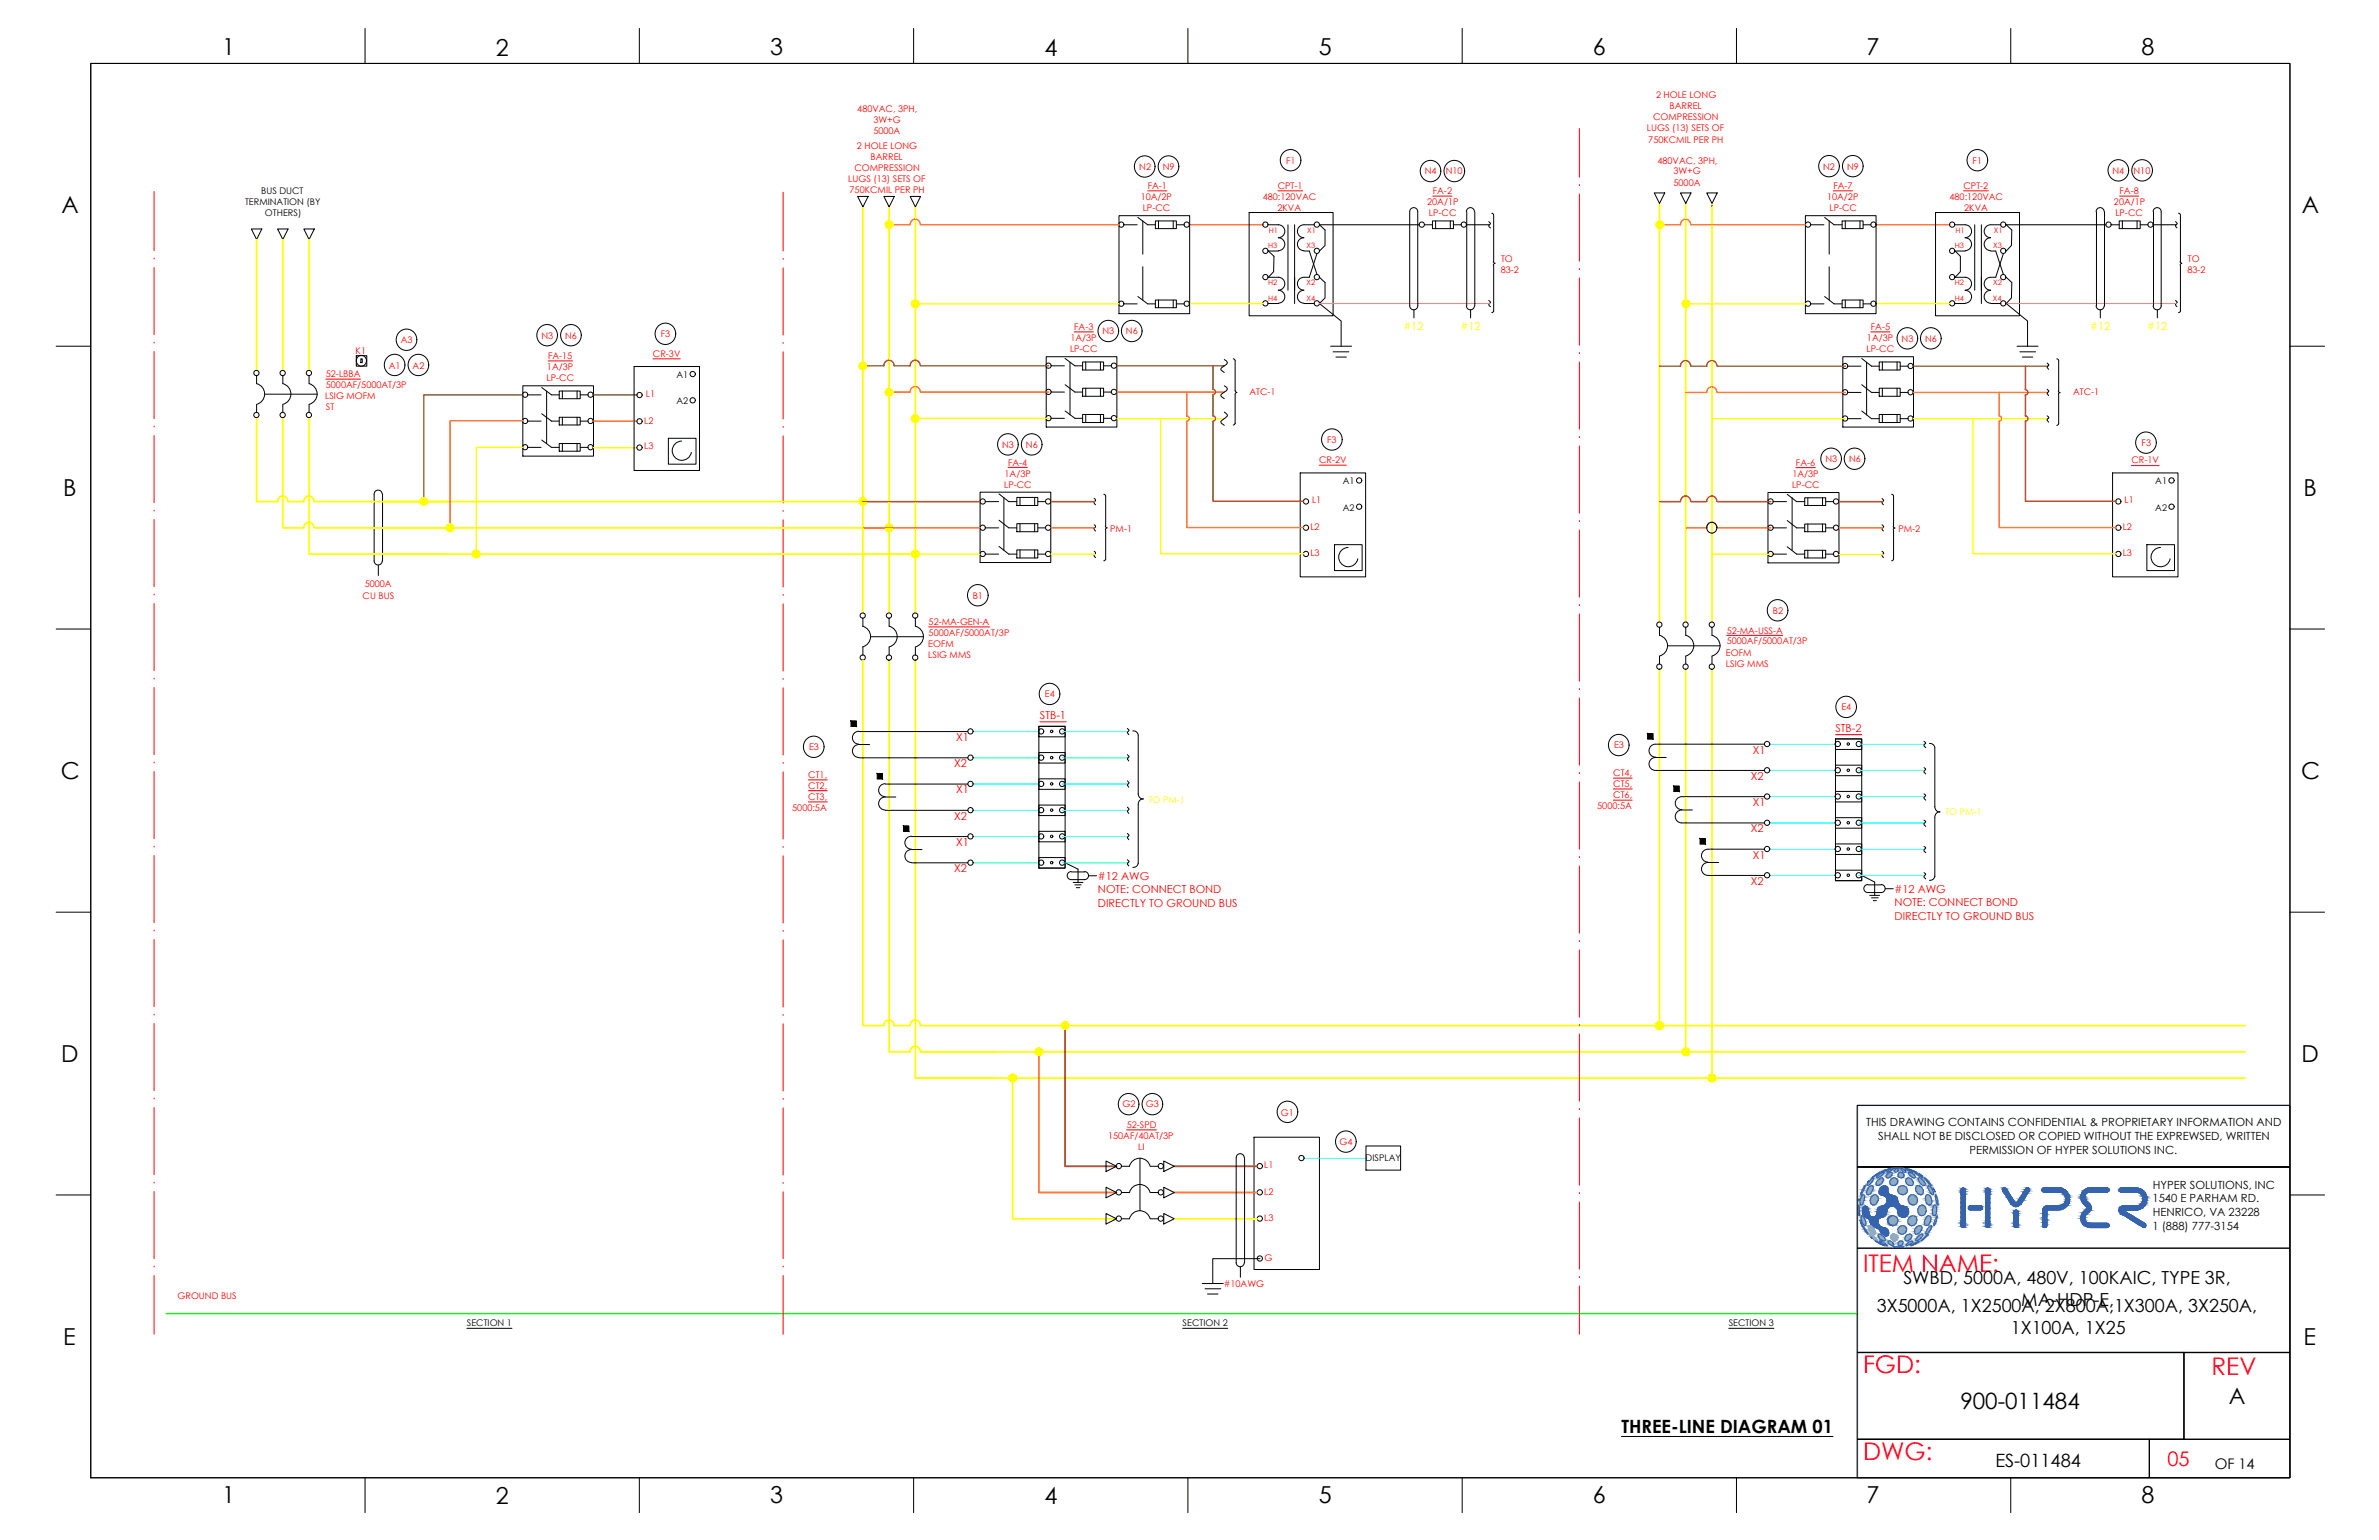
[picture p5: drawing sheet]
<svg xmlns="http://www.w3.org/2000/svg" width="432mm" height="279mm" viewBox="0 0 432 279" stroke-linecap="round" stroke-linejoin="round" font-family="sans-serif">
<defs><g id="words">
<g font-size="4.4" fill="#f00">
<text x="338.2" y="230.8">ITEM NAME:</text>
<text x="338.2" y="249.1">FGD:</text>
<text x="401.4" y="249.4">REV</text>
<text x="338.2" y="264.9">DWG:</text>
</g>
<g font-size="4.2">
<text x="40.4" y="10">1</text>
<text x="90" y="10.1">2</text>
<text x="139.8" y="10">3</text>
<text x="189.6" y="10.1">4</text>
<text x="239.4" y="10">5</text>
<text x="289.1" y="10">6</text>
<text x="338.8" y="10">7</text>
<text x="388.7" y="10">8</text>
<text x="11.1" y="38.7">A</text>
<text x="417.8" y="38.7">A</text>
<text x="11.5" y="90">B</text>
<text x="418.1" y="90">B</text>
<text x="11" y="141.3">C</text>
<text x="417.7" y="141.3">C</text>
<text x="11.1" y="192.7">D</text>
<text x="417.7" y="192.7">D</text>
<text x="11.5" y="244">E</text>
<text x="418.1" y="244">E</text>
<text x="40.4" y="272.7">1</text>
<text x="90" y="272.8">2</text>
<text x="139.8" y="272.7">3</text>
<text x="189.6" y="272.8">4</text>
<text x="239.4" y="272.7">5</text>
<text x="289.1" y="272.7">6</text>
<text x="338.8" y="272.7">7</text>
<text x="388.7" y="272.7">8</text>
</g>
<g font-size="4.1">
<text x="355.8" y="255.7">900-011484</text>
<text x="404.5" y="254.7">A</text>
</g>
<text font-size="3.6" fill="#f00" x="393.4" y="266">05</text>
<g font-size="3.3">
<text x="345.5" y="233">SWBD, 5000A, 480V, 100KAIC, TYPE 3R,</text>
<text x="340.6" y="238.1">3X5000A, 1X2500A, 2X800A,1X300A, 3X250A,</text>
<text x="366.9" y="236.9">MA-HDP-E,</text>
<text x="365" y="242">1X100A, 1X25</text>
<text x="294.3" y="259.9">THREE-LINE DIAGRAM 01</text>
<text x="362.2" y="266.1">ES-011484</text>
</g>
<text font-size="2.7" x="402" y="266.5">OF 14</text>
<g font-size="2" fill="#ff0">
<text x="254.7" y="59.8">#12</text>
<text x="265.1" y="59.8">#12</text>
<text x="379.4" y="59.8">#12</text>
<text x="389.7" y="59.8">#12</text>
</g>
<g font-size="2" fill="#f00">
<text x="188.8" y="130.5">STB-1</text>
<text x="173.6" y="134.4">X1</text>
<text x="318.2" y="136.7">X1</text>
<text x="333.1" y="132.9">STB-2</text>
<text x="173.2" y="139.2">X2</text>
<text x="173.6" y="143.9">X1</text>
<text x="317.8" y="141.5">X2</text>
<text x="173.2" y="148.7">X2</text>
<text x="318.2" y="146.3">X1</text>
<text x="173.6" y="153.4">X1</text>
<text x="317.8" y="151">X2</text>
<text x="318.2" y="155.8">X1</text>
<text x="173.2" y="158.3">X2</text>
<text x="199.3" y="159.7">#12 AWG</text>
<text x="317.8" y="160.5">X2</text>
<text x="199.3" y="162.1">NOTE: CONNECT BOND</text>
<text x="199.3" y="164.5">DIRECTLY TO GROUND BUS</text>
<text x="343.9" y="162">#12 AWG</text>
<text x="343.9" y="164.4">NOTE: CONNECT BOND</text>
<text x="343.9" y="166.8">DIRECTLY TO GROUND BUS</text>
</g>
<g font-size="2">
<text x="338.7" y="204.4">THIS DRAWING CONTAINS CONFIDENTIAL &amp; PROPRIETARY INFORMATION AND</text>
<text x="340.9" y="206.8">SHALL NOT BE DISCLOSED OR COPIED WITHOUT THE EXPREWSED, WRITTEN</text>
<text x="357.5" y="209.3">PERMISSION OF HYPER SOLUTIONS INC.</text>
<text x="390.7" y="215.7">HYPER SOLUTIONS, INC</text>
<text x="390.7" y="218.1">1540 E PARHAM RD.</text>
<text x="390.7" y="220.6">HENRICO, VA 23228</text>
<text x="390.7" y="223.2">1 (888) 777-3154</text>
</g>
<g font-size="1.7" fill="#f00">
<text x="300.6" y="17.8">2 HOLE LONG</text>
<text x="155.6" y="20.3">480VAC, 3PH,</text>
<text x="158.5" y="22.4">3W+G</text>
<text x="298.9" y="23.8">LUGS (13) SETS OF</text>
<text x="300.1" y="21.8">COMPRESSION</text>
<text x="303.1" y="19.8">BARREL</text>
<text x="155.5" y="27">2 HOLE LONG</text>
<text x="158" y="29">BARREL</text>
<text x="158.5" y="24.4">5000A</text>
<text x="233.5" y="29.7">F1</text>
<text x="299.2" y="25.9">750KCMIL PER PH</text>
<text x="300.8" y="29.7">480VAC, 3PH,</text>
<text x="358" y="29.7">F1</text>
<text x="154" y="33">LUGS (13) SETS OF</text>
<text x="154.2" y="35.1">750KCMIL PER PH</text>
<text x="155.1" y="31">COMPRESSION</text>
<text x="206.8" y="30.9">N2</text>
<text x="208.3" y="34.2">FA-1</text>
<text x="211" y="30.9">N9</text>
<text x="231.9" y="34.2">CPT-1</text>
<text x="258.6" y="31.6">N4</text>
<text x="260.1" y="35.2">FA-2</text>
<text x="262.4" y="31.6">N10</text>
<text x="303.7" y="31.6">3W+G</text>
<text x="303.7" y="33.7">5000A</text>
<text x="330.9" y="30.8">N2</text>
<text x="332.8" y="34.2">FA-7</text>
<text x="335.2" y="30.8">N9</text>
<text x="356.4" y="34.2">CPT-2</text>
<text x="383.4" y="31.5">N4</text>
<text x="384.7" y="35.2">FA-8</text>
<text x="387.3" y="31.5">N10</text>
<text x="207" y="36.3">10A/2P</text>
<text x="207.4" y="38.2">LP-CC</text>
<text x="229.2" y="36.3">480:120VAC</text>
<text x="231.9" y="38.3">2KVA</text>
<text x="259" y="37.2">20A/1P</text>
<text x="259.4" y="39.3">LP-CC</text>
<text x="331.6" y="36.3">10A/2P</text>
<text x="332.1" y="38.2">LP-CC</text>
<text x="353.9" y="36.3">480:120VAC</text>
<text x="356.5" y="38.3">2KVA</text>
<text x="383.7" y="37.2">20A/1P</text>
<text x="383.9" y="39.3">LP-CC</text>
<text x="272.4" y="47.5">TO</text>
<text x="397.1" y="47.5">TO</text>
<text x="272.4" y="49.5">83-2</text>
<text x="397" y="49.5">83-2</text>
<text x="195" y="59.9">FA-3</text>
<text x="339.6" y="59.9">FA-5</text>
<text x="64.5" y="64.1">K1</text>
<text x="72.7" y="62.3">A3</text>
<text x="98.3" y="61.4">N3</text>
<text x="99.5" y="65.1">FA-15</text>
<text x="102.6" y="61.4">N6</text>
<text x="118.5" y="64.8">CR-3V</text>
<text x="119.9" y="61.2">F3</text>
<text x="194.2" y="63.9">LP-CC</text>
<text x="194.3" y="61.9">1A/3P</text>
<text x="200.1" y="60.7">N3</text>
<text x="204.4" y="60.7">N6</text>
<text x="338.8" y="63.9">LP-CC</text>
<text x="338.9" y="61.9">1A/3P</text>
<text x="345.2" y="62">N3</text>
<text x="349.4" y="62">N6</text>
<text x="59.1" y="68.4">52-LBBA</text>
<text x="59.1" y="70.4">5000AF/5000AT/3P</text>
<text x="70.6" y="66.9">A1</text>
<text x="74.9" y="66.9">A2</text>
<text x="99.2" y="69.2">LP-CC</text>
<text x="99.3" y="67.1">1A/3P</text>
<text x="226.8" y="71.6">ATC-1</text>
<text x="376.3" y="71.6">ATC-1</text>
<text x="59" y="72.5">LSIG MOFM</text>
<text x="59.1" y="74.4">ST</text>
<text x="116.9" y="76.8">L2</text>
<text x="117.2" y="72">L1</text>
<text x="116.9" y="81.5">L3</text>
<text x="181.9" y="81.3">N3</text>
<text x="186.2" y="81.3">N6</text>
<text x="240.9" y="80.4">F3</text>
<text x="331.3" y="83.9">N3</text>
<text x="335.6" y="83.9">N6</text>
<text x="388.7" y="81">F3</text>
<text x="182.3" y="88.5">LP-CC</text>
<text x="182.3" y="86.5">1A/3P</text>
<text x="183" y="84.5">FA-4</text>
<text x="239.4" y="84.1">CR-2V</text>
<text x="325.3" y="88.5">LP-CC</text>
<text x="325.3" y="86.5">1A/3P</text>
<text x="326" y="84.5">FA-6</text>
<text x="386.9" y="84.1">CR-1V</text>
<text x="238.2" y="91.3">L1</text>
<text x="385.6" y="91.3">L1</text>
<text x="201.5" y="96.5">PM-1</text>
<text x="237.8" y="96.2">L2</text>
<text x="237.8" y="100.9">L3</text>
<text x="344.6" y="96.5">PM-2</text>
<text x="385.3" y="96.2">L2</text>
<text x="385.3" y="100.9">L3</text>
<text x="66.2" y="106.6">5000A</text>
<text x="65.8" y="108.6">CU BUS</text>
<text x="168.6" y="113.4">52-MA-GEN-A</text>
<text x="176.6" y="108.6">B1</text>
<text x="321.8" y="111.3">B2</text>
<text x="168.5" y="117.4">EOFM</text>
<text x="168.5" y="119.5">LSIG MMS</text>
<text x="168.6" y="115.4">5000AF/5000AT/3P</text>
<text x="313.3" y="118.9">EOFM</text>
<text x="313.4" y="114.9">52-MA-USS-A</text>
<text x="313.4" y="116.9">5000AF/5000AT/3P</text>
<text x="313.3" y="121">LSIG MMS</text>
<text x="189.6" y="126.5">E4</text>
<text x="334.2" y="128.9">E4</text>
<text x="146.8" y="136.1">E3</text>
<text x="293" y="135.8">E3</text>
<text x="146.7" y="141.1">CT1,</text>
<text x="146.7" y="143.1">CT2,</text>
<text x="292.8" y="140.8">CT4,</text>
<text x="292.8" y="142.8">CT5,</text>
<text x="143.8" y="147.1">5000:5A</text>
<text x="146.7" y="145.1">CT3,</text>
<text x="289.9" y="146.8">5000:5A</text>
<text x="292.8" y="144.8">CT6,</text>
<text x="203.7" y="200.9">G2</text>
<text x="208" y="200.9">G3</text>
<text x="232.5" y="202.4">G1</text>
<text x="201.1" y="206.6">150AF/40AT/3P</text>
<text x="204.5" y="204.6">52-SPD</text>
<text x="206.6" y="208.6">LI</text>
<text x="243.1" y="207.7">G4</text>
<text x="229.5" y="212">L1</text>
<text x="229.5" y="216.7">L2</text>
<text x="229.5" y="221.5">L3</text>
<text x="222.2" y="233.4">#10AWG</text>
<text x="229.5" y="228.7">G</text>
<text x="32.2" y="235.7">GROUND BUS</text>
</g>
<g font-size="1.7">
<text x="47.4" y="35.2">BUS DUCT</text>
<text x="44.5" y="37.2">TERMINATION (BY</text>
<text x="48.1" y="39.3">OTHERS)</text>
<text x="122.8" y="68.5">A1</text>
<text x="122.8" y="73.4">A2</text>
<text x="243.7" y="87.8">A1</text>
<text x="391.2" y="87.9">A1</text>
<text x="243.7" y="92.7">A2</text>
<text x="391.2" y="92.7">A2</text>
<text x="247.9" y="210.7">DISPLAY</text>
<text x="84.7" y="240.6">SECTION 1</text>
<text x="214.7" y="240.6">SECTION 2</text>
<text x="313.8" y="240.6">SECTION 3</text>
</g>
<g font-size="1.7" fill="#ff0">
<text x="208.5" y="145.6">TO PM-1</text>
<text x="353.1" y="147.9">TO PM-1</text>
</g>
<g font-size="1.4" fill="#f00">
<text x="230.2" y="45">H3</text>
<text x="230.3" y="42.2">H1</text>
<text x="237.1" y="45">X3</text>
<text x="237.3" y="42.2">X1</text>
<text x="354.8" y="45">H3</text>
<text x="354.9" y="42.2">H1</text>
<text x="361.8" y="45">X3</text>
<text x="361.9" y="42.2">X1</text>
<text x="230.2" y="51.8">H2</text>
<text x="237.1" y="51.8">X2</text>
<text x="354.8" y="51.8">H2</text>
<text x="361.8" y="51.8">X2</text>
<text x="230.2" y="54.6">H4</text>
<text x="237.1" y="54.6">X4</text>
<text x="354.8" y="54.6">H4</text>
<text x="361.7" y="54.6">X4</text>
</g>
</g></defs>
<!-- layer: GRID -->
<path d="M415.6 200.5h-78.5v67.5" fill="none" stroke="#6ec1dd" stroke-width=".25"/>
<!-- layer: GROUND -->
<path d="M30.1 238.3h307" fill="none" stroke="#0f0" stroke-width=".25"/>
<!-- layer: DEVIDER -->
<g fill="none" stroke="#f00" stroke-width=".18">
<path d="M28 34.7v10.8M142.1 34.9v10.6M28 47h.1M28 48.5v12.2M142.1 47.1h.1M142.1 48.6v12.2M28 62.2h.1M28 77.5h.1M28 63.8v12.2M28 79v12.2M142.1 62.3h.1M142.1 77.5h.1"/>
<path d="M142.1 63.8v12.2M142.1 79.1v12.2M28 92.7h.1M28 94.2v12.2M142.1 92.8h.1M142.1 94.3v12.2M28 108h.1M28 109.5v12.2M142.1 108h.1M142.1 109.6v12.1M28 123.2h.1M28 138.4h.1"/>
<path d="M28 124.7v12.2M28 140v12.2M142.1 123.3h.1M142.1 138.5h.1M142.1 124.8v12.2M28 153.7h.1M28 155.2v12.2M142.1 153.7h.1M142.1 140v12.2M142.1 155.3v12.2M28 168.9h.1M28 170.4v12.2"/>
<path d="M142.1 169h.1M142.1 170.5v12.2M28 184.2h.1M28 199.4h.1M28 185.7v12.2M142.1 184.2h.1M142.1 199.5h.1M142.1 185.8v12.1M28 214.6h.1M28 200.9v12.2M28 216.2v12.2M142.1 214.7h.1"/>
<path d="M142.1 201v12.2M142.1 216.2v12.2M28 229.9h.1M28 231.4v10.7M142.1 229.9h.1M142.1 231.4v10.7"/>
</g>
<!-- layer: 0 -->
<g fill="none" stroke="#000" stroke-width=".18">
<path d="M189.9 64.7h12.8v12.8h-12.8zM190.8 66.4h2.4M190.8 71.1h2.4M190.8 75.9h2.4M193.3 65l1.8 1.4h1.4M193.3 69.8l1.8 1.3h1.4M193.3 74.6l1.8 1.3h1.4M194.2 65.7v9.6M196.5 65.7h3.8v1.4h-3.8zM196.5 70.4h3.8v1.5h-3.8zM196.5 75.2h3.8v1.5h-3.8zM197.1 65.7v1.4"/>
<path d="M197.1 70.4v1.5M197.1 75.2v1.5M199.7 65.7v1.4M199.7 70.4v1.5M199.7 75.2v1.5M200.3 66.4h1.5M200.3 71.1h1.5M200.3 75.9h1.5M69.4 89.6a.73 .73 0 0 0-.8-.7 .73 .73 0 0 0-.7 .7v12.2M69.4 89.7v12.1M177.9 89.3h12.8v12.8h-12.8zM178.8 91h2.5"/>
<path d="M178.8 95.8h2.5M181.3 89.6l1.8 1.4h1.5M181.3 94.4l1.8 1.4h1.5M181.3 99.1l1.8 1.4h1.5M182.2 90.3v9.5M184.6 90.2h3.8v1.5h-3.8zM184.6 95h3.8v1.5h-3.8zM184.6 99.8h3.8v1.4h-3.8zM185.1 90.2v1.5M185.1 95v1.5M185.1 99.8v1.4M187.8 90.2v1.5"/>
<path d="M187.8 95v1.5M187.8 99.8v1.4M188.4 91h1.4M188.4 95.8h1.4M198.6 90.4l.2 .2v.3l-.3 .2 .3 .5M198.6 95.2l.2 .1v.3l-.3 .2 .3 .5M200.3 89.7l.4 .3v5.5M200.6 95.4l.3 .4-.3 .3M200.7 96.2v5.2l-.4 .3M67.9 101.8a.73 .73 0 0 0 .7 .7 .73 .73 0 0 0 .8-.7M68.7 102.6v1.8M178.8 100.5h2.5"/>
<path d="M188.4 100.5h1.4M198.6 100l.2 .4-.3 .3 .3 .5M84.7 241h8.2M214.7 241h8.1"/>
<circle cx="190.3" cy="71.1" r=".48"/>
<circle cx="190.3" cy="66.3" r=".48"/>
<circle cx="190.3" cy="75.9" r=".48"/>
<circle cx="202.2" cy="75.9" r=".48"/>
<circle cx="202.2" cy="66.3" r=".48"/>
<circle cx="202.2" cy="71.1" r=".48"/>
<circle cx="178.4" cy="95.7" r=".48"/>
<circle cx="178.4" cy="91" r=".48"/>
<circle cx="190.2" cy="91" r=".48"/>
<circle cx="190.2" cy="95.7" r=".48"/>
<circle cx="178.4" cy="100.5" r=".48"/>
<circle cx="190.2" cy="100.5" r=".48"/>
</g>
<!-- layer: BUS -->
<path d="M156.6 37.5v73.8M161.4 37.5v73.8M166.1 37.5v73.8M69.4 91h87.2M69.4 95.8h92M69.4 100.5h96.7M161.4 119.8v71h3.8M166.1 119.8v75.8h15M165.2 190.8a.92 .92 0 0 1 .9-1 .92 .92 0 0 1 .9 1M167.1 190.8h14" fill="none" stroke="#ff0" stroke-width=".32"/>
<!-- layer: SYMS -->
<path d="M166.1 75.9h.1M156.6 186.1h.1" fill="none" stroke="#000" stroke-width=".25"/>
<!-- layer: Omron Camera -->
<g fill="none" stroke="#000" stroke-width=".18">
<path d="M156.5 113.6a1.94 1.94 0 0 1 1.5 1.9 1.94 1.94 0 0 1-1.5 1.9M156.6 112.2v1.4M156.6 117.4v1.5M158.1 115.5h9.5M161.4 113.6a1.94 1.94 0 0 1 1.4 1.9 1.94 1.94 0 0 1-1.4 1.9M161.4 112.2v1.4M161.4 117.4v1.5M166.1 112.2v1.4a1.94 1.94 0 0 1 1.5 1.9 1.94 1.94 0 0 1-1.5 1.9M166.1 117.4v1.5"/>
<circle cx="156.6" cy="119.3" r=".48"/>
<circle cx="156.6" cy="111.7" r=".48"/>
<circle cx="161.3" cy="119.3" r=".48"/>
<circle cx="161.3" cy="111.7" r=".48"/>
<circle cx="166.1" cy="111.7" r=".48"/>
<circle cx="166.1" cy="119.3" r=".48"/>
</g>
<!-- layer: TEXT -->
<path d="M59.1 68.8h6.3M183 84.8h3.5M168.6 113.7h11" fill="none" stroke="#f00" stroke-width=".18"/>
<!-- layer: WIRE BROWN_16AWG -->
<path d="M202.7 66.4h19.5M190.7 91h8" fill="none" stroke="#954a00" stroke-width=".25"/>
<!-- layer: WIRE ORANGE_16AWG -->
<path d="M202.7 71.1h19.5M190.7 95.8h8" fill="none" stroke="#ff7f00" stroke-width=".25"/>
<!-- layer: WIRE YELLOW_16AWG -->
<path d="M202.7 76h19.5M190.7 100.5h8" fill="none" stroke="#ff0" stroke-width=".25"/>
<!-- layer: WIRE YELLOW_BUS -->
<g fill="#ff0">
<circle cx="166.2" cy="75.9" r=".16"/>
<circle cx="166.1" cy="75.9" r=".16"/>
</g>
<!-- layer: SYMS -->
<path d="M161.4 40.8h.1M166.1 55.1h.1M306 40.8h.1M310.7 55.1h.1M156.6 66.4h.1M161.4 71.1h.1M166.1 75.9h.1M210.7 76h.1M215.4 71.1h.1M310.7 100.5h.1" fill="none" stroke="#000" stroke-width=".25"/>
<!-- layer: WIRE BROWN_16AWG -->
<path d="M156.6 66.4h3.8M160.4 66.3a.92 .92 0 0 1 .9-.9 .92 .92 0 0 1 1 .9M162.3 66.4h2.9M165.2 66.3a.92 .92 0 0 1 .9-.9 .92 .92 0 0 1 .9 .9M167.1 66.4h23.2M220.2 75.5a.48 .48 0 0 1 .4 .4 .48 .48 0 0 1-.4 .5M220.2 70.6a.48 .48 0 0 1 .4 .5 .48 .48 0 0 1-.4 .5M220.2 76.5v14.4h16.4M220.2 66.4v4.3M220.2 71.6v3.9" fill="none" stroke="#954a00" stroke-width=".25"/>
<!-- layer: WIRE ORANGE_16AWG -->
<path d="M161.4 71.1h3.8M165.2 71.1a.92 .92 0 0 1 .9-1 .92 .92 0 0 1 .9 1M167.1 71.1h23.2M215.4 75.5a.48 .48 0 0 1 .5 .4 .48 .48 0 0 1-.5 .5M215.4 76.5v19.2h21.2M215.4 71.1v4.4" fill="none" stroke="#ff7f00" stroke-width=".25"/>
<!-- layer: DEVICE -->
<g fill="none" stroke="#000" stroke-width=".18">
<path d="M233.8 40.8v11.9M235 40.8v14.3M236 85.8h11.9v18.9h-11.9zM242.2 98.8h5v4.7h-5zM244.7 99.3a1.75 1.75 0 0 0-1.7 1.7 1.75 1.75 0 0 0 1.5 1.8 1.75 1.75 0 0 0 1.9-1.4M247.9 207.9h6.3v4.4h-6.3z"/>
<circle cx="234.2" cy="29.1" r="1.91"/>
<circle cx="71.6" cy="66.2" r="1.91"/>
<circle cx="75.9" cy="66.2" r="1.91"/>
<circle cx="177.4" cy="108" r="1.91"/>
<circle cx="147.7" cy="135.5" r="1.91"/>
<circle cx="204.8" cy="200.3" r="1.91"/>
<circle cx="209.1" cy="200.3" r="1.91"/>
<circle cx="233.6" cy="201.7" r="1.91"/>
</g>
<!-- layer: 0 -->
<g fill="none" stroke="#000" stroke-width=".18">
<path d="M155.7 35.6h1.9l-1 1.9zM160.4 35.6h1.9l-.9 1.9zM165.2 35.6h1.9l-1 1.9zM203.1 39.1h12.8v17.8h-12.8zM206.5 39.4l1.8 1.4h1.4M226.7 38.6h15.3v18.7h-15.3zM45.6 41.5h1.9l-.9 1.9zM50.4 41.5h1.9l-1 1.9zM55.1 41.5h2l-1 1.9zM204.1 40.8h2.3M204.1 55.1h2.3M206.5 53.8l1.8 1.3h1.4"/>
<path d="M207.4 40.1v6M207.4 48.4v6M209.7 40.1h3.8v1.4h-3.8zM209.7 54.4h3.8v1.4h-3.8zM210.3 40.1v1.4M210.3 54.4v1.4M212.9 40.1v1.4M212.9 54.4v1.4M213.5 40.8h1.5M213.5 55.1h1.5M230.2 55.1h1.9M230.2 40.8h1.9"/>
<path d="M232 40.8a1.17 1.17 0 0 1 1.2 1.2 1.17 1.17 0 0 1-1.2 1.1 1.17 1.17 0 0 1 1.2 1.2 1.17 1.17 0 0 1-1.2 1.2M232 50.3a1.17 1.17 0 0 1 1.2 1.2 1.17 1.17 0 0 1-1.2 1.2 1.17 1.17 0 0 1 1.2 1.1 1.17 1.17 0 0 1-1.2 1.2M232.1 45.5h-1.9l1 1v2.8l-1 1h1.9M236.7 55.1h1.8M236.7 45.5h.9l1.4 4.3M238.5 40.8h-1.8a1.17 1.17 0 0 0-1.2 1.2 1.17 1.17 0 0 0 1.2 1.1 1.17 1.17 0 0 0-1.2 1.2 1.17 1.17 0 0 0 1.2 1.2M239 46l-1.4 4.3a1.8 1.8 0 0 0-1.9 .5 1.17 1.17 0 0 0-.1 1.2 1.17 1.17 0 0 0 1.1 .7 1.17 1.17 0 0 0-1.2 1.1 1.17 1.17 0 0 0 1.2 1.2M239.5 50.3l1 1v2.8l-1 1 3.9 3.1v4.6M239.5 40.8l1 .9v2.8l-1 1M64.7 64.5h1.9v1.9h-1.9zM65.5 65.1h.3v.7h-.3zM223.8 65.1l.4 .3"/>
<path d="M224.2 76.8l-.4 .3M224.2 70.8l.3 .4-.3 .3v5.3M224.2 65.4v5.5M241.5 62.8h3.8M242 63.8h2.8M242.5 64.8h1.9M203.6 216.4h1.4a1.94 1.94 0 0 1 1.9-1.5 1.94 1.94 0 0 1 1.9 1.5M203.6 211.6h1.4a1.94 1.94 0 0 1 1.9-1.5 1.94 1.94 0 0 1 1.9 1.5M206.9 210.1v9.6M208.8 216.4h1.5M208.8 211.6h1.5M224.4 210a.73 .73 0 0 1 .7-.7 .73 .73 0 0 1 .7 .7"/>
<path d="M224.4 210.1v19a.73 .73 0 0 0 .7 .7 .73 .73 0 0 0 .7-.7M225.9 210.1v19M227.6 206.3h11.9v24h-11.9zM203.6 221.1h1.4a1.94 1.94 0 0 1 1.9-1.4 1.94 1.94 0 0 1 1.9 1.4M208.8 221.1h1.5M218.2 232.9h3.8M218.7 233.8h2.9M219.2 234.8h1.9M225.1 229.8v1.9M228.7 228.4h-8.6v4.5"/>
<circle cx="203.5" cy="40.7" r=".48"/>
<circle cx="203.5" cy="55.1" r=".48"/>
<circle cx="215.4" cy="40.7" r=".48"/>
<circle cx="215.4" cy="55.1" r=".48"/>
<circle cx="229.7" cy="45.5" r=".48"/>
<circle cx="229.7" cy="50.3" r=".48"/>
<circle cx="229.7" cy="40.7" r=".48"/>
<circle cx="229.7" cy="55" r=".48"/>
<circle cx="239" cy="45.5" r=".48"/>
<circle cx="239" cy="50.3" r=".48"/>
<circle cx="239" cy="40.7" r=".48"/>
<circle cx="239" cy="55" r=".48"/>
<circle cx="65.6" cy="65.4" r=".95"/>
<circle cx="237" cy="95.7" r=".48"/>
<circle cx="237" cy="91" r=".48"/>
<circle cx="246.7" cy="91.9" r=".48"/>
<circle cx="246.7" cy="87.2" r=".48"/>
<circle cx="237" cy="100.5" r=".48"/>
<circle cx="203.1" cy="216.3" r=".48"/>
<circle cx="203.1" cy="211.6" r=".48"/>
<circle cx="210.7" cy="216.3" r=".48"/>
<circle cx="210.7" cy="211.6" r=".48"/>
<circle cx="228.7" cy="211.6" r=".48"/>
<circle cx="228.7" cy="216.3" r=".48"/>
<circle cx="236.2" cy="210.1" r=".48"/>
<circle cx="203.1" cy="221.1" r=".48"/>
<circle cx="210.7" cy="221.1" r=".48"/>
<circle cx="228.7" cy="228.3" r=".48"/>
<circle cx="228.7" cy="221.1" r=".48"/>
</g>
<!-- layer: WIRE ORANGE_12AWG -->
<path d="M161.4 40.8h3.8M165.2 40.7a.92 .92 0 0 1 .9-.9 .92 .92 0 0 1 .9 .9M167.1 40.8h36M215.9 40.8h13.4" fill="none" stroke="#ff7f00" stroke-width=".25"/>
<!-- layer: WIRE YELLOW_12AWG -->
<path d="M166.1 55.1h37M215.9 55.1h13.4" fill="none" stroke="#ff0" stroke-width=".25"/>
<!-- layer: TEXT -->
<path d="M208.3 34.6h3.5M231.9 34.6h4.5M195 60.2h3.5M239.4 84.4h5M313.4 115.3h10.2M146.7 141.5h3.4M146.7 143.5h3.4M146.7 145.5h3.4M204.5 205h5.4" fill="none" stroke="#f00" stroke-width=".18"/>
<!-- layer: WIRE YELLOW_16AWG -->
<path d="M166.1 75.9h24.2M210.7 76v24.5h25.9" fill="none" stroke="#ff0" stroke-width=".25"/>
<!-- layer: WIRE BROWN_BUS -->
<path d="M213.1 211.6h15.1" fill="none" stroke="#954a00" stroke-width=".32"/>
<!-- layer: WIRE ORANGE_BUS -->
<path d="M213.1 216.4h15.1" fill="none" stroke="#ff7f00" stroke-width=".32"/>
<!-- layer: WIRE YELLOW_BUS -->
<path d="M213.1 221.1h15.1" fill="none" stroke="#ff0" stroke-width=".32"/>
<!-- layer: Wire -->
<path d="M236.7 210.1h11.2" fill="none" stroke="#0ff" stroke-width=".19"/>
<!-- layer: BUS -->
<g fill="none" stroke="#ff0" stroke-width=".32">
<path d="M301.2 36.9v76M306 36.9v76M310.7 36.9v76M46.6 43.4v23.8M51.3 43.4v23.8M56.1 43.4v23.8M46.6 75.8v15.2h3.8M51.3 75.8v20h3.8M56.1 75.8v24.7h25.1M50.4 91a.92 .92 0 0 1 .9-1 .92 .92 0 0 1 .9 1M52.3 91h2.8M55.1 91a.92 .92 0 0 1 1-1 .92 .92 0 0 1 .9 1"/>
<path d="M55.1 95.7a.92 .92 0 0 1 1-.9 .92 .92 0 0 1 .9 .9M57.1 91h24.1M57.1 95.8h24.1M301.2 121.4v64.7M306 121.4v69.4M310.7 121.4v74.2"/>
</g>
<!-- layer: Omron Camera -->
<g fill="none" stroke="#000" stroke-width=".18">
<path d="M301.2 113.8v1.5a1.94 1.94 0 0 1 1.5 1.8 1.94 1.94 0 0 1-1.5 1.9M301.2 119.1v1.4M302.7 117.2h9.6M306 113.8v1.5a1.94 1.94 0 0 1 1.4 1.8 1.94 1.94 0 0 1-1.4 1.9M306 119.1v1.4M310.7 113.8v1.5a1.94 1.94 0 0 1 1.5 1.8 1.94 1.94 0 0 1-1.5 1.9M310.7 119.1v1.4"/>
<circle cx="301.2" cy="113.3" r=".48"/>
<circle cx="305.9" cy="113.3" r=".48"/>
<circle cx="310.7" cy="113.3" r=".48"/>
<circle cx="301.2" cy="120.9" r=".48"/>
<circle cx="305.9" cy="120.9" r=".48"/>
<circle cx="310.7" cy="120.9" r=".48"/>
</g>
<!-- layer: WIRE YELLOW_BUS -->
<g fill="#ff0">
<circle cx="310.8" cy="100.5" r=".16"/>
<circle cx="310.7" cy="100.5" r=".16"/>
</g>
<!-- layer: SYMS -->
<g fill="none" stroke="#000" stroke-width=".25">
<path d="M166.1 55.1h.1M301.2 40.8h.1M306 55.1h.1M301.2 66.4h.1M306 71.2h.1M358.1 76h.1M362.9 71.2h.1M367.6 66.4h.1M76.9 91h.1M81.7 95.8h.1M301.2 91h.1M306 95.8h.1"/>
<path d="M86.5 100.5h.1M310.7 100.5h.1"/>
</g>
<!-- layer: 0 -->
<g fill="none" stroke="#000" stroke-width=".18">
<path d="M16.5 11.5h399.1v256.6h-399.1zM66.3 5.2v6.3M116 5.2v6.3M165.8 5.2v6.3M215.6 5.2v6.3M265.4 5.2v6.3M315.2 5.2v6.3M365 5.2v6.3M255.9 38.4v17.1a.73 .73 0 0 0 .7 .7 .73 .73 0 0 0 .7-.7v-17.1M255.9 38.4a.73 .73 0 0 1 .7-.7 .73 .73 0 0 1 .7 .7M266.2 38.4a.73 .73 0 0 1 .7-.7 .73 .73 0 0 1 .7 .7M266.2 38.4v17.1"/>
<path d="M267.7 38.4v17.1M270.8 38.7l.3 .3M271.1 39.1v8.3M300.3 35h1.9l-1 1.9zM305 35h1.9l-.9 1.9zM309.8 35h1.9l-1 1.9zM310.7 37.4h.1M327.7 39.1h12.8v17.8h-12.8zM331.2 39.4l1.7 1.4h1.5M351.3 38.6h15.3v18.7h-15.3zM380.5 38.4a.73 .73 0 0 1 .7-.7 .73 .73 0 0 1 .7 .7M380.5 38.4v17.1"/>
<path d="M382 38.4v17.1M390.8 38.4a.73 .73 0 0 1 .7-.7 .73 .73 0 0 1 .8 .7M390.9 38.4v17.1M392.3 38.4v17.1a.73 .73 0 0 1-.8 .7 .73 .73 0 0 1-.7-.7M395.4 38.7l.4 .3M395.8 39.1v8.3M256.6 56.2v1.5M258.6 40.8h1.4M260 40.1h3.8v1.4h-3.8zM260.6 40.1v1.4M263.2 40.1v1.4M263.8 40.8h1.5"/>
<path d="M266.2 55.5a.73 .73 0 0 0 .7 .7 .73 .73 0 0 0 .7-.7M266.9 56.2v1.5M270.2 40.2l.3 .3-.3 .4 .3 .5M270.2 54.5l.3 .3-.3 .5 .3 .3M271 47.4l.4 .4-.4 .3M271.1 56.4l-.3 .3M271.1 48.1v8.4M328.6 40.8h2.5M328.6 55.1h2.5M331.2 53.8l1.7 1.3h1.5M332 40.1v6M332 48.4v6"/>
<path d="M334.4 40.1h3.8v1.4h-3.8zM334.4 54.4h3.8v1.4h-3.8zM334.9 40.1v1.4M334.9 54.4v1.4M337.6 40.1v1.4M337.6 54.4v1.4M338.2 40.8h1.4M338.2 55.1h1.4M354.9 40.8h1.8M354.9 55.1h1.8M356.7 40.8a1.17 1.17 0 0 1 1.2 1.2 1.17 1.17 0 0 1-1.2 1.1 1.17 1.17 0 0 1 1.2 1.2 1.17 1.17 0 0 1-1.2 1.2M356.7 50.3a1.17 1.17 0 0 1 1.2 1.2 1.17 1.17 0 0 1-1.2 1.2 1.17 1.17 0 0 1 1.2 1.1 1.17 1.17 0 0 1-1.2 1.2"/>
<path d="M356.7 45.5h-1.8l.9 1v2.8l-.9 1h1.8M361.3 55.1h1.9M361.3 45.5h.9l1.4 4.3M363.2 40.8h-1.9a1.17 1.17 0 0 0-1.2 1.2 1.17 1.17 0 0 0 1.2 1.1 1.17 1.17 0 0 0-1.2 1.2 1.17 1.17 0 0 0 1.2 1.2M363.6 46l-1.4 4.3a1.62 1.62 0 0 0-2 .8 1.18 1.18 0 0 0 1.1 1.6 1.17 1.17 0 0 0-1.2 1.1 1.17 1.17 0 0 0 1.2 1.2M364.1 40.8l1.1 .9-.1 2.8-1 1M364.1 50.3l1.1 1-.1 2.8-1 1 3.9 3.1v4.6M380.5 55.5a.73 .73 0 0 0 .7 .7 .73 .73 0 0 0 .7-.7M381.2 56.2v1.5M383.2 40.8h1.4M384.6 40.1h3.9v1.4h-3.9zM385.2 40.1v1.4"/>
<path d="M387.9 40.1v1.4M388.5 40.8h1.4M391.6 56.2v1.5M394.9 40.2l.3 .3-.3 .4 .2 .5M394.9 54.5l.3 .3-.3 .4 .2 .4M395.7 47.4l.3 .4-.3 .3M395.8 56.4l-.4 .3M395.8 48.1v8.4M10.2 62.8h6.3M94.9 70h12.8v12.8h-12.8zM95.8 71.6h2.4M95.8 76.4h2.4"/>
<path d="M98.3 70.3l1.8 1.3h1.4M98.3 75.1l1.8 1.3h1.4M98.3 79.8l1.8 1.4h1.4M99.2 70.9v9.6M101.5 70.9h3.8v1.4h-3.8zM101.5 75.7h3.8v1.4h-3.8zM102.1 70.9v1.4M102.1 75.7v1.4M104.7 70.9v1.4M104.7 75.7v1.4M105.3 71.6h1.5M105.3 76.4h1.5"/>
<path d="M222.2 65.2l.6 .6a1.64 1.64 0 0 1-1 .9l-.2 .3v.1l.6 .5M222.2 70l.6 .6a1.64 1.64 0 0 1-1 .9l-.2 .3v.1l.6 .4M222.2 74.8l.6 .6-1.2 1.1 .6 .7M334.5 64.7h12.8v12.8h-12.8zM335.4 66.4h2.4M335.4 71.2h2.4M335.4 76h2.4M337.9 65l1.8 1.4h1.4M337.9 69.8l1.8 1.4h1.4M337.9 74.6l1.8 1.4h1.4M338.8 65.7v9.6M341.1 65.7h3.8v1.4h-3.8z"/>
<path d="M341.1 70.4h3.8v1.5h-3.8zM341.1 75.2h3.8v1.5h-3.8zM341.7 65.7v1.4M341.7 70.4v1.5M341.7 75.2v1.5M344.3 65.7v1.4M344.3 70.4v1.5M344.3 75.2v1.5M344.9 66.4h1.5M344.9 71.2h1.5M344.9 76h1.5M366.1 62.8h3.8"/>
<path d="M366.6 63.8h2.9M367.1 64.8h1.9M371.6 65.9l.3 .3-.3 .4 .2 .4M371.6 70.6l.3 .3-.3 .4 .2 .5M371.6 75.5l.3 .3-.3 .3 .2 .5M373.3 65.1l.4 .3M373.6 70.9l.3 .4M373.7 71.6v5.3l-.4 .3M373.7 65.4v5.5M373.9 71.2l-.3 .3M415.6 62.8h6.3M95.8 81.2h2.4"/>
<path d="M101.5 80.5h3.8v1.4h-3.8zM102.1 80.5v1.4M104.7 80.5v1.4M105.3 81.2h1.5M320.9 89.4h12.9v12.7h-12.9zM321.8 91h2.5M321.8 95.8h2.5M324.4 89.7l1.7 1.3h1.5M324.4 94.4l1.7 1.4h1.5M324.4 99.2l1.7 1.3h1.5M325.3 90.3v9.5M327.6 90.3h3.8v1.4h-3.8z"/>
<path d="M327.6 95.1h3.8v1.4h-3.8zM327.6 99.8h3.8v1.4h-3.8zM328.1 90.3v1.4M328.1 95.1v1.4M328.1 99.8v1.4M330.8 90.3v1.4M330.8 95.1v1.4M330.8 99.8v1.4M331.4 91h1.4M331.4 95.8h1.4M341.6 90.4l.3 .4-.3 .3 .2 .5M341.6 95.2l.3 .3-.3 .4 .2 .4"/>
<path d="M343.3 89.7l.4 .3v5.5M343.6 95.5l.3 .3M343.7 96.2v5.2l-.4 .3M343.9 95.8l-.3 .3M10.2 114.1h6.3M321.8 100.5h2.5M331.4 100.5h1.4M341.6 100l.3 .3-.3 .4 .2 .5M415.6 114.1h6.3M154.5 130.8h.9v1h-.9M155.9 132.7a1.17 1.17 0 0 0-1.2 1.1 1.17 1.17 0 0 0 1.2 1.2M155.9 135.1a1.17 1.17 0 0 0-1.2 1.2 1.17 1.17 0 0 0 1.2 1.1"/>
<path d="M155.9 132.7h19.8M155.9 137.5h19.8M155.9 135.1h1.9M188.6 131.8h4.7v1.9h-4.7zM188.6 136.5h4.7v1.9h-4.7zM188.6 131.8h4.7v25.7h-4.7zM204.6 132.2l.3 .3-.3 .4 .3 .4M204.6 136.9l.3 .3-.3 .4 .3 .5M205.6 132.6a.86 .86 0 0 1 1 .7v10.7M299 133.1h1v1h-1M300.5 135a1.17 1.17 0 0 0-1.2 1.2 1.17 1.17 0 0 0 1.2 1.2M300.5 137.4a1.17 1.17 0 0 0-1.2 1.2 1.17 1.17 0 0 0 1.2 1.2"/>
<path d="M300.5 135h19.8M300.5 139.8h19.8M300.5 137.4h1.9M333.1 134.1h4.8v1.9h-4.8zM333.1 138.8h4.8v1.9h-4.8zM333.1 134.1h4.8v25.7h-4.8zM349.2 134.5l.3 .4a.32 .32 0 0 0-.3 .2 .32 .32 0 0 0 .1 .4l.2 .2M349.2 139.3l.3 .2v.2a.32 .32 0 0 0-.3 .2 .32 .32 0 0 0 .1 .3l.2 .2M350.2 134.9a.86 .86 0 0 1 1 .7v10.8M159.2 140.3h1v1h-1M160.7 142.2a1.17 1.17 0 0 0-1.2 1.2 1.17 1.17 0 0 0 1.2 1.1M160.7 144.6a1.17 1.17 0 0 0-1.2 1.2 1.17 1.17 0 0 0 1.2 1.2"/>
<path d="M160.7 142.3h15M160.7 147h15M160.7 144.6h1.9M164 149.9h.9v.9h-.9M165.4 151.7a1.17 1.17 0 0 0-1.2 1.2 1.17 1.17 0 0 0 1.2 1.2M165.4 154.1a1.17 1.17 0 0 0-1.2 1.2 1.17 1.17 0 0 0 1.2 1.2M165.4 151.8h10.3M165.4 156.5h10.3M165.4 154.1h2M188.6 141.3h4.7v1.9h-4.7zM188.6 146.1h4.7v1.9h-4.7zM188.6 150.8h4.7v1.9h-4.7z"/>
<path d="M188.6 155.6h4.7v1.9h-4.7zM193.3 156.5l2.4 1.2v2.4M194.4 158.1a.73 .73 0 0 0-.7 .8 .73 .73 0 0 0 .7 .7M194.5 158.2h2.4M194.5 159.6h2.4M196.8 158.1a.73 .73 0 0 1 .8 .8 .73 .73 0 0 1-.8 .7M197.6 158.9h1.4M204.6 141.7l.3 .3-.3 .4 .3 .4M204.6 146.4l.3 .4-.3 .3 .3 .5M204.6 151.2l.3 .3-.3 .4 .3 .5M204.6 156l.3 .3-.3 .4 .3 .4M206.6 156.6a.86 .86 0 0 1-1 .8"/>
<path d="M206.6 145.9v10.8M206.6 144a.95 .95 0 0 0 .9 1M207.5 144.9a.95 .95 0 0 0-.9 1M303.8 142.6h1v1h-1M305.2 144.5a1.17 1.17 0 0 0-1.1 1.2 1.17 1.17 0 0 0 1.1 1.2M305.2 147a1.17 1.17 0 0 0-1.1 1.1 1.17 1.17 0 0 0 1.1 1.2M305.3 144.5h15M305.3 149.3h15M305.3 147h1.9M308.6 152.2h.9v.9h-.9M310 154.1a1.17 1.17 0 0 0-1.2 1.1 1.17 1.17 0 0 0 1.2 1.2M310 156.5a1.17 1.17 0 0 0-1.2 1.2 1.17 1.17 0 0 0 1.2 1.1"/>
<path d="M310 154.1h10.3M310 158.8h10.3M310 156.5h1.9M333.1 143.6h4.8v1.9h-4.8zM333.1 148.4h4.8v1.9h-4.8zM333.1 153.1h4.8v1.9h-4.8zM333.1 157.9h4.8v1.9h-4.8zM337.9 158.8l2.4 1.2v2.4M349.2 144l.3 .3v.1a.32 .32 0 0 0-.3 .3 .32 .32 0 0 0 .1 .3l.2 .2M349.2 148.8l.3 .2v.2a.32 .32 0 0 0-.3 .2 .32 .32 0 0 0 .1 .3l.2 .2M349.2 153.6l.3 .2v.1a.32 .32 0 0 0-.3 .3 .32 .32 0 0 0 .1 .3l.2 .2M349.2 158.3l.3 .3v.1a.32 .32 0 0 0-.3 .2 .32 .32 0 0 0 .1 .4l.2 .2"/>
<path d="M351.2 148.3v10.7a.86 .86 0 0 1-1 .7M351.2 146.3a.95 .95 0 0 0 .9 1M352.1 147.3a.95 .95 0 0 0-.9 1M10.2 165.5h6.3M194.8 160.1h1.8M195.1 160.5h1.1M195.4 161.1h.6M339 160.5a.73 .73 0 0 0-.7 .7 .73 .73 0 0 0 .7 .7M339.1 160.5h2.4M339.4 162.4h1.8M339.7 162.9h1.2M340 163.4h.6"/>
<path d="M341.4 160.5a.73 .73 0 0 1 .8 .7 .73 .73 0 0 1-.8 .7h-2.3M342.2 161.2h1.4M415.6 165.5h6.3M10.2 216.8h6.3M200.8 215.4l1.9 1-1.9 .9zM200.8 210.6l1.9 1-1.9 .9zM211.2 215.4l1.9 1-1.9 .9zM211.2 210.6l1.9 1-1.9 .9zM337.1 211.7h78.5M415.6 216.8h6.3M200.8 220.2l1.9 .9-1.9 1zM211.2 220.2l1.9 .9-1.9 1z"/>
<path d="M313.8 241h8.2M337.1 245.4h59.3v15.7h-59.3M66.3 268.1v6.4M116 268.1v6.4M165.8 268.1v6.4M215.6 268.1v6.4M265.4 268.1v6.4M315.2 268.1v6.4M365 268.1v6.4"/>
<circle cx="207.7" cy="30.2" r="1.91"/>
<circle cx="212.1" cy="30.2" r="1.91"/>
<circle cx="259.6" cy="31" r="1.91"/>
<circle cx="263.9" cy="31" r="1.91"/>
<circle cx="331.9" cy="30.1" r="1.91"/>
<circle cx="336.3" cy="30.1" r="1.91"/>
<circle cx="384.5" cy="30.9" r="1.91"/>
<circle cx="388.8" cy="30.9" r="1.91"/>
<circle cx="258.1" cy="40.7" r=".48"/>
<circle cx="265.7" cy="40.7" r=".48"/>
<circle cx="328.2" cy="40.7" r=".48"/>
<circle cx="328.2" cy="55.1" r=".48"/>
<circle cx="340" cy="40.7" r=".48"/>
<circle cx="340" cy="55.1" r=".48"/>
<circle cx="354.3" cy="55" r=".48"/>
<circle cx="354.3" cy="40.7" r=".48"/>
<circle cx="354.3" cy="45.5" r=".48"/>
<circle cx="354.3" cy="50.3" r=".48"/>
<circle cx="363.6" cy="45.5" r=".48"/>
<circle cx="363.6" cy="50.3" r=".48"/>
<circle cx="363.6" cy="40.7" r=".48"/>
<circle cx="363.6" cy="55" r=".48"/>
<circle cx="382.7" cy="40.7" r=".48"/>
<circle cx="390.3" cy="40.7" r=".48"/>
<circle cx="95.3" cy="71.6" r=".48"/>
<circle cx="95.3" cy="76.4" r=".48"/>
<circle cx="99.3" cy="60.8" r="1.91"/>
<circle cx="103.6" cy="60.8" r="1.91"/>
<circle cx="107.2" cy="71.6" r=".48"/>
<circle cx="107.2" cy="76.4" r=".48"/>
<circle cx="116.1" cy="76.4" r=".48"/>
<circle cx="116.1" cy="71.7" r=".48"/>
<circle cx="125.7" cy="72.6" r=".48"/>
<circle cx="125.7" cy="67.9" r=".48"/>
<circle cx="201.1" cy="60.1" r="1.91"/>
<circle cx="205.4" cy="60.1" r="1.91"/>
<circle cx="334.9" cy="71.2" r=".48"/>
<circle cx="334.9" cy="66.4" r=".48"/>
<circle cx="334.9" cy="75.9" r=".48"/>
<circle cx="346.2" cy="61.4" r="1.91"/>
<circle cx="346.8" cy="75.9" r=".48"/>
<circle cx="346.8" cy="66.4" r=".48"/>
<circle cx="346.8" cy="71.2" r=".48"/>
<circle cx="350.4" cy="61.4" r="1.91"/>
<circle cx="95.3" cy="81.1" r=".48"/>
<circle cx="107.2" cy="81.1" r=".48"/>
<circle cx="116.1" cy="81.2" r=".48"/>
<circle cx="182.9" cy="80.6" r="1.91"/>
<circle cx="187.2" cy="80.6" r="1.91"/>
<circle cx="321.4" cy="91" r=".48"/>
<circle cx="321.4" cy="95.7" r=".48"/>
<circle cx="332.3" cy="83.2" r="1.91"/>
<circle cx="333.2" cy="95.7" r=".48"/>
<circle cx="333.2" cy="91" r=".48"/>
<circle cx="336.6" cy="83.2" r="1.91"/>
<circle cx="384.5" cy="95.7" r=".48"/>
<circle cx="384.5" cy="91" r=".48"/>
<circle cx="394.1" cy="91.9" r=".48"/>
<circle cx="394.1" cy="87.2" r=".48"/>
<circle cx="321.4" cy="100.5" r=".48"/>
<circle cx="322.6" cy="110.7" r="1.91"/>
<circle cx="333.2" cy="100.5" r=".48"/>
<circle cx="384.5" cy="100.5" r=".48"/>
<circle cx="176.1" cy="137.5" r=".48"/>
<circle cx="176.1" cy="132.7" r=".48"/>
<circle cx="189" cy="137.5" r=".48"/>
<circle cx="189" cy="132.7" r=".48"/>
<circle cx="190.5" cy="125.9" r="1.91"/>
<circle cx="190.9" cy="137.5" r=".22"/>
<circle cx="190.9" cy="132.7" r=".22"/>
<circle cx="192.8" cy="137.5" r=".48"/>
<circle cx="192.8" cy="132.7" r=".48"/>
<circle cx="320.7" cy="139.7" r=".48"/>
<circle cx="320.7" cy="135" r=".48"/>
<circle cx="333.6" cy="135" r=".48"/>
<circle cx="333.6" cy="139.7" r=".48"/>
<circle cx="335.1" cy="128.3" r="1.91"/>
<circle cx="335.5" cy="135" r=".22"/>
<circle cx="335.5" cy="139.7" r=".22"/>
<circle cx="337.4" cy="139.7" r=".48"/>
<circle cx="337.4" cy="135" r=".48"/>
<circle cx="176.1" cy="142.2" r=".48"/>
<circle cx="176.1" cy="151.7" r=".48"/>
<circle cx="176.1" cy="156.5" r=".48"/>
<circle cx="176.1" cy="147" r=".48"/>
<circle cx="189" cy="142.2" r=".48"/>
<circle cx="189" cy="151.7" r=".48"/>
<circle cx="189" cy="156.5" r=".48"/>
<circle cx="189" cy="147" r=".48"/>
<circle cx="190.9" cy="156.5" r=".22"/>
<circle cx="190.9" cy="142.2" r=".22"/>
<circle cx="190.9" cy="147" r=".22"/>
<circle cx="190.9" cy="151.7" r=".22"/>
<circle cx="192.8" cy="156.5" r=".48"/>
<circle cx="192.8" cy="142.2" r=".48"/>
<circle cx="192.8" cy="151.7" r=".48"/>
<circle cx="192.8" cy="147" r=".48"/>
<circle cx="320.7" cy="144.5" r=".48"/>
<circle cx="320.7" cy="158.8" r=".48"/>
<circle cx="320.7" cy="149.3" r=".48"/>
<circle cx="320.7" cy="154" r=".48"/>
<circle cx="333.6" cy="154" r=".48"/>
<circle cx="333.6" cy="149.3" r=".48"/>
<circle cx="333.6" cy="144.5" r=".48"/>
<circle cx="333.6" cy="158.8" r=".48"/>
<circle cx="335.5" cy="149.3" r=".22"/>
<circle cx="335.5" cy="154" r=".22"/>
<circle cx="335.5" cy="158.8" r=".22"/>
<circle cx="335.5" cy="144.5" r=".22"/>
<circle cx="337.4" cy="158.8" r=".48"/>
<circle cx="337.4" cy="144.5" r=".48"/>
<circle cx="337.4" cy="149.3" r=".48"/>
<circle cx="337.4" cy="154" r=".48"/>
</g>
<!-- layer: TEXT -->
<g fill="none" stroke="#f00" stroke-width=".18">
<path d="M260.1 35.6h3.5M332.8 34.6h3.5M356.4 34.6h4.5M384.7 35.6h3.5M99.5 65.5h4.4M118.5 65.1h5M339.6 60.2h3.5M326 84.9h3.5M386.9 84.5h5M188.8 131h4.7M333.1 133.3h4.8M292.8 141.2h3.5"/>
<path d="M292.8 143.1h3.5M292.8 145.2h3.5"/>
</g>
<!-- layer: WIRE BROWN_16AWG -->
<g fill="none" stroke="#954a00" stroke-width=".25">
<path d="M94.9 71.6h-18v19.4M107.7 71.6h8M301.2 66.4h3.8M305 66.4a.92 .92 0 0 1 .9-1 .92 .92 0 0 1 1 1M306.9 66.4h2.9M309.8 66.4a.92 .92 0 0 1 .9-1 .92 .92 0 0 1 .9 1M311.7 66.4h23.2M347.3 66.4h24.4M367.6 75.5a.48 .48 0 0 1 .5 .4 .48 .48 0 0 1-.5 .5M367.6 70.7a.48 .48 0 0 1 .5 .5 .48 .48 0 0 1-.5 .4M367.6 76.5v14.4h16.5M367.6 66.4v4.3"/>
<path d="M367.6 71.6v3.9M156.6 91h21.3M301.2 91h3.8M305 91a.92 .92 0 0 1 .9-1 .92 .92 0 0 1 1 1M306.9 91h2.9M309.8 91a.92 .92 0 0 1 .9-1 .92 .92 0 0 1 .9 1M311.7 91h9.7M333.8 91h7.9"/>
</g>
<!-- layer: WIRE ORANGE_16AWG -->
<g fill="none" stroke="#ff7f00" stroke-width=".25">
<path d="M94.9 76.3h-13.2v19.5M107.7 76.4h8M306 71.2h3.8M309.8 71.2a.92 .92 0 0 1 .9-1 .92 .92 0 0 1 .9 1M311.7 71.2h23.2M347.3 71.2h24.4M362.8 75.5a.48 .48 0 0 1 .5 .4 .48 .48 0 0 1-.5 .5M362.9 76.5v19.2h21.2M362.9 71.2v4.3M156.6 95.8h21.3M306 95.8h3.8M309.8 95.7a.92 .92 0 0 1 .9-.9 .92 .92 0 0 1 .9 .9"/>
<path d="M311.7 95.8h9.7M333.8 95.8h7.9"/>
</g>
<!-- layer: WIRE YELLOW_16AWG -->
<path d="M310.7 76h24.2M347.3 76h24.4M358.1 76v24.5h26M94.9 81.2h-8.4v19.3M107.7 81.2h8M156.6 100.5h21.3M310.7 100.5h10.7M333.8 100.6h7.9" fill="none" stroke="#ff0" stroke-width=".25"/>
<!-- layer: DEVICE -->
<g fill="none" stroke="#000" stroke-width=".18">
<path d="M358.4 40.8v11.9M359.6 40.8v14.3M115.1 66.5h11.9v18.9h-11.9zM121.3 79.5h5v4.7h-5zM123.7 80a1.75 1.75 0 0 0-1.7 1.7 1.75 1.75 0 0 0 1.6 1.8 1.75 1.75 0 0 0 1.9-1.4M383.4 85.8h11.9v18.9h-11.9zM389.7 98.8h5v4.7h-5zM392.1 99.3a1.75 1.75 0 0 0-1.7 1.7 1.75 1.75 0 0 0 1.6 1.8 1.75 1.75 0 0 0 1.9-1.4M337.1 211.7h78.5M294.3 260.6h38.4"/>
<circle cx="358.9" cy="29.1" r="1.91"/>
<circle cx="73.8" cy="61.6" r="1.91"/>
<circle cx="120.7" cy="60.6" r="1.91"/>
<circle cx="241.7" cy="79.7" r="1.91"/>
<circle cx="389.5" cy="80.3" r="1.91"/>
<circle cx="293.8" cy="135.2" r="1.91"/>
<circle cx="244.2" cy="207.1" r="1.91"/>
</g>
<!-- layer: Omron Camera -->
<g fill="none" stroke="#000" stroke-width=".18">
<path d="M46.6 68.1v1.5a1.94 1.94 0 0 1 1.4 1.9 1.94 1.94 0 0 1-1.4 1.9M46.6 73.4v1.4M48.1 71.5h9.5M51.3 68.1v1.5a1.94 1.94 0 0 1 1.5 1.9 1.94 1.94 0 0 1-1.5 1.9M51.3 73.4v1.4M56.1 68.1v1.5a1.94 1.94 0 0 1 1.5 1.9 1.94 1.94 0 0 1-1.5 1.9M56.1 73.4v1.4"/>
<circle cx="46.5" cy="67.7" r=".48"/>
<circle cx="46.5" cy="75.3" r=".48"/>
<circle cx="51.3" cy="67.7" r=".48"/>
<circle cx="51.3" cy="75.3" r=".48"/>
<circle cx="56.1" cy="67.7" r=".48"/>
<circle cx="56.1" cy="75.3" r=".48"/>
<circle cx="310.7" cy="95.7" r=".95"/>
</g>
<!-- layer: BUS -->
<path d="M156.6 119.8v66.3h3.8M160.4 186a.92 .92 0 0 1 .9-.9 .92 .92 0 0 1 1 .9M162.3 186.1h2.9M165.2 186a.92 .92 0 0 1 .9-.9 .92 .92 0 0 1 .9 .9M166.1 195.6h241.4M167.1 190.8h240.4M167.1 186.1h240.4" fill="none" stroke="#ff0" stroke-width=".32"/>
<g fill="#ff0" stroke="#ff0" stroke-width=".18">
<path d="M156.2 90.4l.4 .6v-.8zM156.2 90.4l.4 .6-.6-.4zM156 90.6l-.1 .4h.7z"/>
<path d="M155.9 91l.1 .3 .6-.3zM156 91.3l.6-.3-.4 .6zM156.6 91l-.4 .6 .4 .1z"/>
<path d="M156.6 91v.7l.4-.1zM156.6 91l.7 .3-.3 .3zM156.6 91l.7 .3v-.3z"/>
<path d="M156.6 91h.7v-.4zM157 90.4l.3 .2-.7 .4zM156.6 90.2v.8l.4-.6z"/>
<path d="M161 95.1l.4 .7v-.8zM161 95.1l.4 .7-.7-.4zM160.7 95.4v.4h.7z"/>
<path d="M160.7 95.8v.3l.7-.3zM160.7 96.1l.7-.3-.4 .5zM161.4 95.8l-.4 .5 .4 .2z"/>
<path d="M161.4 95.8v.7l.4-.2zM161.4 95.8l.6 .3-.2 .2zM161.4 95.8l.6 .3 .1-.3z"/>
<path d="M161.4 95.8h.7l-.1-.4zM161.8 95.1l.2 .3-.6 .4zM161.4 95v.8l.4-.7z"/>
<path d="M165.8 99.9l.3 .6v-.7zM165.8 99.9l.3 .6-.6-.3zM165.5 100.2l-.1 .3h.7z"/>
<path d="M165.4 100.5l.1 .4 .6-.4zM165.5 100.9l.6-.4-.3 .6zM166.1 100.5l-.3 .6 .3 .1z"/>
<path d="M166.1 100.5v.7l.4-.1zM166.1 100.5l.7 .4-.3 .2zM166.1 100.5l.7 .4v-.4z"/>
<path d="M166.1 100.5h.7v-.3zM166.5 99.9l.3 .3-.7 .3zM166.1 99.8v.7l.4-.6z"/>
<path d="M193 185.4l.3 .7v-.8zM192.7 185.7l.3-.3 .3 .7zM192.7 185.7l-.1 .4h.7z"/>
<path d="M192.6 186.1l.1 .3 .6-.3zM192.7 186.4l.6-.3-.3 .5zM193.3 186.1l-.3 .5 .3 .2z"/>
<path d="M193.3 186.1v.7l.4-.2zM193.3 186.1l.7 .3-.3 .2zM193.3 186.1l.7 .3v-.3z"/>
<path d="M193.3 186.1h.7v-.4zM193.7 185.4l.3 .3-.7 .4zM193.3 185.3v.8l.4-.7z"/>
<path d="M188.2 190.2l.4 .6v-.7zM187.9 190.5l.3-.3 .4 .6zM187.9 190.5v.3h.7z"/>
<path d="M187.9 190.8v.3l.7-.3zM187.9 191.1l.7-.3-.4 .6zM188.6 190.8l-.4 .6 .4 .1z"/>
<path d="M188.6 190.8v.7l.3-.1zM188.6 190.8l.6 .3-.3 .3zM188.6 190.8l.6 .3 .1-.3z"/>
<path d="M188.6 190.8h.7l-.1-.3zM188.9 190.2l.3 .3-.6 .3zM188.6 190.1v.7l.3-.6z"/>
<path d="M183.5 195l.3 .6v-.8zM183.2 195.2l.3-.2 .3 .6zM183.2 195.2l-.1 .4h.7z"/>
<path d="M183.1 195.6l.1 .3 .6-.3zM183.2 195.9l.6-.3-.3 .6zM183.8 195.6l-.3 .6 .3 .1z"/>
<path d="M183.8 195.6v.7l.4-.1zM183.8 195.6l.6 .3-.2 .3zM183.8 195.6l.6 .3 .1-.3z"/>
<path d="M183.8 195.6h.7l-.1-.4zM184.2 195l.2 .2-.6 .4zM183.8 194.8v.8l.4-.6z"/>
<path d="M156.2 65.8l.4 .6v-.7zM156.2 65.8l.4 .6-.6-.3zM156 66.1l-.1 .3h.7z"/>
<path d="M155.9 66.4l.1 .4 .6-.4zM156 66.8l.6-.4-.4 .6zM156.6 66.4l-.4 .6 .4 .1z"/>
<path d="M156.6 66.4v.7l.3-.1zM156.6 66.4l.6 .4-.3 .2zM156.6 66.4l.6 .4 .1-.4z"/>
<path d="M156.6 66.4h.7l-.1-.3zM156.9 65.8l.3 .3-.6 .3zM156.6 65.7v.7l.3-.6z"/>
<path d="M161 70.6l.4 .5v-.7zM161 70.6l.4 .5-.7-.3zM160.7 70.8l-.1 .3h.8z"/>
<path d="M160.6 71.1l.1 .4 .7-.4zM160.7 71.5l.7-.4-.4 .7zM161.4 71.1l-.4 .7 .4 .1z"/>
<path d="M161.4 71.1v.8l.3-.1zM161.4 71.1l.6 .4-.3 .3zM161.4 71.1l.6 .4 .1-.4z"/>
<path d="M161.4 71.1h.7l-.1-.3zM161.7 70.6l.3 .2-.6 .3zM161.4 70.4v.7l.3-.5z"/>
<path d="M165.8 75.3l.3 .6v-.7zM165.8 75.3l.3 .6-.6-.3zM165.5 75.6l-.1 .3h.7z"/>
<path d="M165.4 75.9l.1 .4 .6-.4zM165.5 76.3l.6-.4-.3 .6zM166.1 75.9l-.3 .6 .3 .2z"/>
<path d="M166.1 75.9v.8l.4-.2zM166.1 75.9l.6 .4-.2 .2zM166.1 75.9l.6 .4 .1-.4z"/>
<path d="M166.1 75.9h.7l-.1-.3zM166.5 75.3l.2 .3-.6 .3zM166.1 75.2v.7l.4-.6z"/>
<path d="M161 40.1l.4 .6v-.7zM161 40.1l.4 .6-.7-.3zM160.7 40.4v.3h.7z"/>
<path d="M160.7 40.7v.4l.7-.4zM160.7 41.1l.7-.4-.4 .7zM161.4 40.7l-.4 .7 .4 .1z"/>
<path d="M161.4 40.7v.8l.4-.1zM161.4 40.7l.6 .4-.2 .3zM161.4 40.7l.6 .4 .1-.4z"/>
<path d="M161.4 40.7h.7l-.1-.3zM161.8 40.1l.2 .3-.6 .3zM161.4 40v.7l.4-.6z"/>
<path d="M165.8 54.5l.3 .6v-.7zM165.8 54.5l.3 .6-.6-.3zM165.5 54.8l-.1 .3h.7z"/>
<path d="M165.4 55.1l.1 .3 .6-.3zM165.5 55.4l.6-.3-.3 .6zM166.1 55.1l-.3 .6 .3 .1z"/>
<path d="M166.1 55.1v.7l.4-.1zM166.1 55.1l.7 .3-.3 .3zM166.1 55.1l.7 .3v-.3z"/>
<path d="M166.1 55.1h.7v-.3zM166.5 54.5l.3 .3-.7 .3zM166.1 54.4v.7l.4-.6z"/>
<path d="M300.9 40.1l.3 .6v-.7zM300.6 40.4l.3-.3 .3 .6zM300.6 40.4l-.1 .3h.7z"/>
<path d="M300.5 40.7l.1 .4 .6-.4zM300.6 41.1l.6-.4-.3 .7zM301.2 40.7l-.3 .7 .3 .1z"/>
<path d="M301.2 40.7v.8l.4-.1zM301.2 40.7l.6 .4-.2 .3zM301.2 40.7l.6 .4 .2-.4z"/>
<path d="M301.2 40.7h.8l-.2-.3zM301.6 40.1l.2 .3-.6 .3zM301.2 40v.7l.4-.6z"/>
<path d="M305.7 54.5l.3 .6v-.7zM305.7 54.5l.3 .6-.6-.3zM305.4 54.8l-.1 .3h.7z"/>
<path d="M305.3 55.1l.1 .3 .6-.3zM305.4 55.4l.6-.3-.3 .6zM306 55.1l-.3 .6 .3 .1z"/>
<path d="M306 55.1v.7l.4-.1zM306 55.1l.6 .3-.2 .3zM306 55.1l.6 .3 .1-.3z"/>
<path d="M306 55.1h.7l-.1-.3zM306.4 54.5l.2 .3-.6 .3zM306 54.4v.7l.4-.6z"/>
<path d="M300.8 185.4l.4 .7v-.7zM300.8 185.4l.4 .7-.6-.4zM300.6 185.7l-.1 .4h.7z"/>
<path d="M300.5 186.1l.1 .4 .6-.4zM300.6 186.5l.6-.4-.4 .6zM301.2 186.1l-.4 .6 .4 .1z"/>
<path d="M301.2 186.1v.7l.4-.1zM301.2 186.1l.6 .4-.2 .2zM301.2 186.1l.6 .4 .1-.4z"/>
<path d="M301.2 186.1h.7l-.1-.4zM301.6 185.4l.2 .3-.6 .4zM301.2 185.4v.7l.4-.7z"/>
<path d="M305.6 190.2l.4 .6v-.7zM305.6 190.2l.4 .6-.7-.3zM305.3 190.5v.3h.7z"/>
<path d="M305.3 190.8v.4l.7-.4zM305.3 191.2l.7-.4-.4 .7zM306 190.8l-.4 .7h.4z"/>
<path d="M306 190.8v.7h.4zM306 190.8l.6 .4-.2 .3zM306 190.8l.6 .4 .1-.4z"/>
<path d="M306 190.8h.7l-.1-.3zM306.4 190.2l.2 .3-.6 .3zM306 190.1v.7l.4-.6z"/>
<path d="M310.4 195l.3 .6v-.7zM310.4 195l.3 .6-.6-.4zM310.1 195.2l-.1 .4h.7z"/>
<path d="M310 195.6l.1 .4 .6-.4zM310.1 196l.6-.4-.3 .6zM310.7 195.6l-.3 .6 .3 .1z"/>
<path d="M310.7 195.6v.7l.4-.1zM310.7 195.6l.7 .4-.3 .2zM310.7 195.6l.7 .4v-.4z"/>
<path d="M310.7 195.6h.7v-.4zM311.1 195l.3 .2-.7 .4zM310.7 194.9v.7l.4-.6z"/>
<path d="M86.1 99.9l.3 .6v-.7zM85.8 100.2l.3-.3 .3 .6zM85.8 100.2l-.1 .3h.7z"/>
<path d="M85.7 100.5l.1 .4 .6-.4zM85.8 100.9l.6-.4-.3 .6zM86.4 100.5l-.3 .6 .3 .1z"/>
<path d="M86.4 100.5v.7l.4-.1zM86.4 100.5l.6 .4-.2 .2zM86.4 100.5l.6 .4 .2-.4z"/>
<path d="M86.4 100.5h.8l-.2-.3zM86.8 99.9l.2 .3-.6 .3zM86.4 99.8v.7l.4-.6z"/>
<path d="M81.3 95.1l.3 .7v-.8zM81.1 95.4l.2-.3 .3 .7zM81.1 95.4l-.2 .4h.7z"/>
<path d="M80.9 95.8l.2 .3 .5-.3zM81.1 96.1l.5-.3-.3 .5zM81.6 95.8l-.3 .5 .3 .2z"/>
<path d="M81.6 95.8v.7l.4-.2zM81.6 95.8l.7 .3-.3 .2zM81.6 95.8l.7 .3 .1-.3z"/>
<path d="M81.6 95.8h.8l-.1-.4zM82 95.1l.3 .3-.7 .4zM81.6 95v.8l.4-.7z"/>
<path d="M76.5 90.4l.4 .6v-.8zM76.3 90.6l.2-.2 .4 .6zM76.3 90.6l-.1 .4h.7z"/>
<path d="M76.2 91l.1 .3 .6-.3zM76.3 91.3l.6-.3-.4 .6zM76.9 91l-.4 .6 .4 .1z"/>
<path d="M76.9 91v.7l.3-.1zM76.9 91l.6 .3-.3 .3zM76.9 91l.6 .3 .1-.3z"/>
<path d="M76.9 91h.7l-.1-.4zM77.2 90.4l.3 .2-.6 .4zM76.9 90.2v.8l.3-.6z"/>
</g>
<!-- layer: WIRE BROWN_BUS -->
<path d="M193.3 186.1v25.5h9.4" fill="none" stroke="#954a00" stroke-width=".32"/>
<!-- layer: WIRE ORANGE_BUS -->
<path d="M188.6 190.8v25.6h14.1" fill="none" stroke="#ff7f00" stroke-width=".32"/>
<!-- layer: WIRE YELLOW_BUS -->
<path d="M183.8 195.6v25.5h18.9" fill="none" stroke="#ff0" stroke-width=".32"/>
<!-- layer: WIRE - 120P-BLK -->
<path d="M239.5 40.8h18.1M266.2 40.8h4.1M364.1 40.8h18.1M390.8 40.8h4.2" fill="none" stroke="#000" stroke-width=".19"/>
<!-- layer: WIRE - 120N-WHT -->
<path d="M239.5 55.1h30.8M364.1 55.1h30.9" fill="none" stroke="#f0f" stroke-width=".19"/>
<!-- layer: Wire -->
<g fill="none" stroke="#0ff" stroke-width=".19">
<path d="M176.6 132.7h12M176.6 137.5h12M192.8 132.7h12M192.8 137.5h12M321.2 135h11.9M321.2 139.8h11.9M337.4 135h11.9M337.4 139.8h11.9M176.6 142.3h12M176.6 151.8h12M176.6 156.5h12M176.6 147h12"/>
<path d="M192.8 142.3h12M192.8 151.8h12M192.8 156.5h12M192.8 147h12M321.2 144.5h11.9M321.2 154.1h11.9M321.2 158.8h11.9M321.2 149.3h11.9M337.4 144.5h11.9M337.4 154.1h11.9M337.4 158.8h11.9M337.4 149.3h11.9"/>
</g>
<!-- layer: 0 -->
<g fill="#000" stroke="#000" stroke-width=".18">
<path d="M154.5 130.8l.9 1v-1zM154.5 130.8l.9 1h-.9z"/>
<path d="M299 133.1l1 1v-1zM299 133.1l1 1h-1z"/>
<path d="M159.2 140.3l1 1v-1zM159.2 140.3l1 1h-1z"/>
<path d="M164 149.9l.9 .9v-.9zM164 149.9l.9 .9h-.9z"/>
<path d="M303.8 142.6l1 1v-1zM303.8 142.6l1 1h-1z"/>
<path d="M308.6 152.2l.9 .9v-.9zM308.6 152.2l.9 .9h-.9z"/>
</g>
<!-- layer: WIRE ORANGE_12AWG -->
<path d="M301.2 40.8h3.8M305 40.7a.92 .92 0 0 1 .9-.9 .92 .92 0 0 1 1 .9M306.9 40.8h20.8M340.5 40.8h13.4" fill="none" stroke="#ff7f00" stroke-width=".25"/>
<!-- layer: WIRE YELLOW_12AWG -->
<path d="M306 55.1h21.7M340.5 55.1h13.4" fill="none" stroke="#ff0" stroke-width=".25"/>
<!-- layer: DEVIDER -->
<g fill="none" stroke="#f00" stroke-width=".18">
<path d="M286.7 33.7h.1M286.7 23.3v8.8M286.7 35.2v12.2M286.7 48.9h.1M286.7 50.4v12.2M286.7 64.1h.1M286.7 79.4h.1M286.7 65.7v12.2M286.7 94.6h.1M286.7 80.9v12.2M286.7 96.2v12.1M286.7 109.9h.1"/>
<path d="M286.7 111.4v12.2M286.7 125.1h.1M286.7 126.6v12.2M286.7 140.3h.1M286.7 155.6h.1M286.7 141.9v12.2M286.7 157.1v12.2M286.7 170.8h.1M286.7 172.4v12.1M286.7 186.1h.1M286.7 187.6v12.2M286.7 201.3h.1"/>
<path d="M286.7 216.5h.1M286.7 202.8v12.2M286.7 218.1v12.2M286.7 231.8h.1M286.7 233.3v8.8"/>
</g>
<!-- layer: REGULAR_LINE -->
<path d="M337.1 211.7h78.5M337.1 226.5h78.5M337.1 245.4h78.5M396.4 245.4v15.7M337.1 261.1h78.5M390.1 261.1v6.9" fill="none" stroke="#000" stroke-width=".25"/>
<g fill="#3563ad" stroke="#3563ad" stroke-width=".18">
<path d="M341.8 215.2h.4z"/>
<path d="M338.5 218.8h.2z"/>
<path d="M341.2 218.9h1.9z"/>
<path d="M345.3 220.8l.1 .1z"/>
<path d="M345.3 220.8h.4z"/>
<path d="M339.6 222.1h1.4z"/>
<path d="M342 224.2h.5z"/>
<path d="M365.7 219.6h.4z"/>
<path d="M365.6 222.5h.6l-.1 .1z"/>
<path d="M356.1 215.6h.4z"/>
<path d="M356 222.5h.6l-.1 .1z"/>
<path d="M360.6 215.6h.4z"/>
<path d="M360.4 222.5h.7l-.1 .1z"/>
<path d="M367.9 215.5h.2z"/>
<path d="M366 218.1h1z"/>
<path d="M365.9 218.9h.1z"/>
<path d="M370.9 222.6h.5z"/>
<path d="M387.8 218.8h1.4z"/>
<path d="M385.2 218.8h4z"/>
<path d="M389 222.6h.3z"/>
<path d="M389 222.6l.2 .1z"/>
<path d="M377.7 217.4h.7z"/>
<path d="M378.4 219.7h1z"/>
<path d="M379 222.6h3.6z"/>
<path d="M379.2 222.7h3.3z"/>
<path d="M341.8 215.2h.6zM341.7 215.2h.7z"/>
<path d="M341.7 215.2l.7 .1zM341.7 215.2l.7 .1z"/>
<path d="M341.7 215.3l.8 .1-.1-.1zM341.5 215.4l.2-.1 .8 .1zM341.5 215.4h1zM341.5 215.4h1z"/>
<path d="M341.5 215.4l1.1 .1-.1-.1zM341.3 215.5l.2-.1 1.1 .1z"/>
<path d="M341.3 215.5l1.4 .2-.1-.2zM341.3 215.5l1.4 .2h-1.4z"/>
<path d="M341.3 215.7l1.4 .1v-.1zM341.3 215.7l1.4 .1h-1.5z"/>
<path d="M341.2 215.8l1.5 .2v-.2zM341.2 215.8l1.5 .2h-1.6z"/>
<path d="M341.1 216h1.6zM341.1 216h1.6z"/>
<path d="M341.1 216l1.6 .2v-.2zM341.1 216l1.6 .2h-1.7z"/>
<path d="M341 216.2l1.7 .2v-.2zM341 216.2l1.7 .2h-1.6z"/>
<path d="M341.1 216.4l1.7 .1-.1-.1zM341.1 216.4l1.7 .1h-1.7z"/>
<path d="M341.1 216.5l1.8 .1-.1-.1zM341.1 216.5l1.8 .1h-1.7z"/>
<path d="M341.2 216.6l1.7 .1zM341.2 216.6l1.7 .1z"/>
<path d="M341.2 216.7l1.9 .1-.2-.1zM341.2 216.7l1.9 .1h-1.7z"/>
<path d="M341.4 216.8h1.8zM341.4 216.8h1.8z"/>
<path d="M341.4 216.8l2.1 .1zM341.4 216.8l2.1 .1zM341.7 216.9h1.8zM341.7 216.9h1.8z"/>
<path d="M341.7 216.9h2zM341.7 216.9h2z"/>
<path d="M341.9 216.9h1.9zM341.9 216.9h1.9z"/>
<path d="M341.9 216.9l2 .1zM341.9 216.9l2 .1z"/>
<path d="M342.1 217l1.9 .1zM342.1 217l1.9 .1z"/>
<path d="M342.2 217.1l2.1 .1-.3-.1zM342.2 217.1l2.1 .1h-1.9zM342.4 217.2h1.9zM342.4 217.2h1.9z"/>
<path d="M342.4 217.2l2 .3-.1-.3zM342.4 217.2l2 .3h-1.9zM342.5 217.5h1.9zM342.5 217.5h1.9z"/>
<path d="M342.5 217.5l2 .3-.1-.3zM342.5 217.5l2 .3h-2z"/>
<path d="M342.5 217.8h2zM342.5 217.8h2z"/>
<path d="M342.5 217.8l2 .3v-.3zM342.5 217.8l2 .3h-2z"/>
<path d="M342.5 218.1l2 .1v-.1zM342.5 218.1l2 .1h-2.1z"/>
<path d="M342.4 218.2l2.2 .1-.1-.1zM342.4 218.2l2.2 .1h-2.2z"/>
<path d="M342.4 218.3l2.4 .2-.2-.2zM342.4 218.3l2.4 .2h-2.6z"/>
<path d="M342.2 218.5l2.6 .1zM342.2 218.5l2.6 .1z"/>
<path d="M342.2 218.6l2.8 .1-.2-.1zM341.9 218.7l.3-.1 2.8 .1z"/>
<path d="M341.9 218.7h3.2zM341.9 218.7h3.2z"/>
<path d="M341.9 218.7l3.6 .1-.4-.1zM341.5 218.8l.4-.1 3.6 .1z"/>
<path d="M343.4 218.8h2.1zM343.4 218.8h2.1z"/>
<path d="M341.5 218.8h1.9zM341.5 218.8h1.9z"/>
<path d="M343.4 218.8h2.2zM343.4 218.8h2.2z"/>
<path d="M338.5 218.8h.2zM338.5 218.8h.2z"/>
<path d="M338.5 218.8l.3 .1zM338.4 218.9h.4z"/>
<path d="M343.6 218.8l2.2 .1zM343.6 218.8l2.2 .1zM343.8 218.9h2zM343.8 218.9h2z"/>
<path d="M338.4 218.9h.4zM338.3 218.9h.5z"/>
<path d="M341.5 218.8h1.9zM341.2 218.9h1.9zM341.2 218.9h1.9z"/>
<path d="M338.3 218.9l.6 .1-.1-.1zM338.3 218.9l.6 .1h-.7z"/>
<path d="M343.8 218.9l2.2 .1-.2-.1zM343.8 218.9l2.2 .1h-1.9z"/>
<path d="M338.2 219h.7zM338.2 219h.7z"/>
<path d="M344.1 219l2 .1zM344.1 219l2 .1z"/>
<path d="M341.2 218.9l1.5 .2 .4-.2zM340.9 219.1l.3-.2 1.5 .2z"/>
<path d="M340.9 219.1l1.8 .1zM340.9 219.1l1.8 .1z"/>
<path d="M338.2 219l.8 .2-.1-.2zM338.2 219l.8 .2h-.9z"/>
<path d="M338.1 219.2h1zM338.1 219.2h1z"/>
<path d="M344.1 219.1l2.2 .2-.2-.2zM344.1 219.1l2.2 .2h-2zM344.3 219.3h2zM344.3 219.3h2z"/>
<path d="M340.9 219.2l1.6 .2 .2-.2zM340.9 219.2l1.6 .2h-1.7zM340.8 219.4h1.7zM340.8 219.4h1.7z"/>
<path d="M344.3 219.3l2.1 .2-.1-.2zM344.3 219.3l2.1 .2h-2z"/>
<path d="M338.1 219.2l1 .3v-.3zM338.1 219.2l1 .3h-1.1z"/>
<path d="M344.4 219.5h2zM344.4 219.5h2z"/>
<path d="M338 219.5l1.1 .1v-.1zM338 219.5l1.1 .1h-1.1z"/>
<path d="M344.4 219.5l2 .2v-.2zM344.4 219.5l2 .2h-1.9z"/>
<path d="M340.8 219.4l1.7 .5v-.5zM340.8 219.4l1.7 .5h-1.8z"/>
<path d="M338 219.6l1.2 .3-.1-.3zM338 219.6l1.2 .3h-1.2z"/>
<path d="M344.5 219.7l1.9 .2v-.2zM344.5 219.7l1.9 .2h-1.9zM344.5 219.9h1.9zM344.5 219.9h1.9z"/>
<path d="M344.5 219.9l1.9 .1v-.1zM344.5 219.9l1.9 .1h-1.9z"/>
<path d="M344.5 220h1.9zM344.5 220h1.9z"/>
<path d="M338 219.9l1.2 .1v-.1zM338 219.9l1.2 .1h-1.2z"/>
<path d="M344.5 220l1.9 .2v-.2zM344.5 220l1.9 .2h-1.9z"/>
<path d="M340.7 219.9l1.7 .3 .1-.3zM340.7 219.9l1.7 .3h-1.8z"/>
<path d="M338 220l1.2 .2v-.2zM338 220l1.2 .2h-1.1z"/>
<path d="M340.6 220.2h1.8zM340.6 220.2h1.8z"/>
<path d="M344.5 220.2l1.8 .2 .1-.2zM344.5 220.2l1.8 .2h-1.7z"/>
<path d="M338.1 220.2l1.3 .2-.2-.2zM338.1 220.2l1.3 .2h-1.2z"/>
<path d="M344.6 220.4h1.7zM344.6 220.4h1.6z"/>
<path d="M340.6 220.2l1.6 .3 .2-.3zM340.6 220.2l1.6 .3h-1.7z"/>
<path d="M338.2 220.4l1.2 .1v-.1zM338.2 220.4l1.2 .1h-1.2z"/>
<path d="M340.5 220.5h1.7zM340.5 220.5h1.7z"/>
<path d="M344.6 220.4l1.5 .1 .1-.1zM344.6 220.4l1.5 .1h-1.3z"/>
<path d="M344.8 220.5l1.2 .2 .1-.2zM344.8 220.5l1.2 .2h-1.2z"/>
<path d="M338.2 220.5l1.4 .2-.2-.2zM338.2 220.5l1.4 .2h-1.3z"/>
<path d="M344.8 220.7h1.2zM344.8 220.7h1.1z"/>
<path d="M340.5 220.5l1.5 .2 .2-.2zM340.3 220.7l.2-.2 1.5 .2z"/>
<path d="M340.3 220.7h1.6zM340.3 220.7h1.7z"/>
<path d="M338.3 220.7h1.4zM338.3 220.7h1.4z"/>
<path d="M345 220.7h.9zM345 220.7l.7 .1z"/>
<path d="M338.4 220.7l1.5 .1zM338.4 220.7l1.5 .1z"/>
<path d="M345.1 220.8h.6zM345.1 220.8h.6z"/>
<path d="M340.3 220.7l1.3 .2 .3-.2zM339.9 220.9l.4-.2 1.3 .2z"/>
<path d="M339.9 220.9h1.7zM339.9 220.9h1.7z"/>
<path d="M338.5 220.8l1.4 .1zM338.5 220.8l1.4 .1z"/>
<path d="M338.5 220.9h3.1zM338.5 220.9h2.9z"/>
<path d="M338.7 220.9h2.7zM338.7 220.9h2.6z"/>
<path d="M338.8 220.9h2.5zM338.8 220.9l2.4 .1z"/>
<path d="M338.9 221l2.1 .1 .2-.1zM338.9 221l2.1 .1h-1.9zM339.1 221.1h1.9zM339.1 221.1h1.9z"/>
<path d="M339.1 221.1l1.8 .3 .1-.3zM339.1 221.1l1.8 .3h-1.6zM339.3 221.4h1.6zM339.3 221.4h1.6z"/>
<path d="M339.3 221.4l1.6 .4v-.4zM339.3 221.4l1.6 .4h-1.5z"/>
<path d="M339.4 221.8h1.5zM339.4 221.8h1.5zM339.4 221.8h1.5zM339.4 221.8h1.5z"/>
<path d="M339.4 221.8l1.6 .3-.1-.3zM339.4 221.8l1.6 .3h-1.4zM339.6 222.1h1.4z"/>
<path d="M339.6 222.1l1.6 .4-.2-.4zM339.6 222.1l1.6 .4h-1.4zM339.8 222.5h1.4zM339.8 222.5h1.4z"/>
<path d="M339.8 222.5l1.6 .1-.2-.1zM339.8 222.5l1.6 .1h-1.5z"/>
<path d="M339.9 222.6h1.6zM339.9 222.6h1.6z"/>
<path d="M340.1 222.6h1.5zM340.1 222.6h1.5z"/>
<path d="M340.1 222.6l1.7 .1zM340.1 222.6l1.7 .1zM340.3 222.7h1.5zM340.3 222.7h1.5z"/>
<path d="M340.3 222.7l1.9 .1zM340.3 222.7l1.9 .1zM340.6 222.8h1.6zM340.6 222.8h1.6z"/>
<path d="M340.6 222.8l1.9 .2-.3-.2zM340.6 222.8l1.9 .2h-1.6zM340.9 223h1.6zM340.9 223h1.6z"/>
<path d="M340.9 223l1.8 .2-.2-.2zM340.9 223l1.8 .2h-1.5zM341.2 223.2h1.5zM341.2 223.2h1.5z"/>
<path d="M341.2 223.2l1.6 .3-.1-.3zM341.2 223.2l1.6 .3h-1.5zM341.3 223.5h1.5zM341.3 223.5h1.5zM341.3 223.5h1.5zM341.3 223.5h1.5z"/>
<path d="M341.3 223.5l1.5 .3v-.3zM341.3 223.5l1.5 .3h-1.3zM341.5 223.8h1.3zM341.5 223.8h1.3z"/>
<path d="M341.5 223.8l1.2 .1 .1-.1zM341.5 223.8l1.2 .1h-1.2z"/>
<path d="M341.5 223.9l1.2 .1v-.1zM341.5 223.9l1.2 .1h-1z"/>
<path d="M341.7 224h1zM341.7 224l1 .1z"/>
<path d="M341.7 224.1h1zM341.7 224.1l.9 .1z"/>
<path d="M341.8 224.2h.8zM341.8 224.2h.7z"/>
<path d="M341.9 224.2h.6zM341.9 224.2h.6z"/>
<path d="M342 224.2l.4 .1zM342.1 224.3h.3z"/>
<path d="M365.7 219.6l.5 .1-.1-.1zM365.7 219.6l.5 .1h-.6z"/>
<path d="M365.6 219.7l.7 .2-.1-.2zM365.6 219.7l.7 .2h-.8z"/>
<path d="M365.5 219.9h.8zM365.5 219.9h.8z"/>
<path d="M365.5 219.9l.8 .1zM365.5 219.9l.8 .1z"/>
<path d="M365.5 220l.8 .2v-.2zM365.5 220l.8 .2h-.8z"/>
<path d="M365.5 220.2l.8 .3v-.3zM365.5 220.2l.8 .3h-.8z"/>
<path d="M365.5 220.5l.8 .6v-.6zM365.5 220.5l.8 .6h-.8z"/>
<path d="M365.5 221.1l.8 .7v-.7zM365.5 221.1l.8 .7h-.8z"/>
<path d="M365.5 221.8l.8 .3v-.3zM365.5 221.8l.8 .3h-.8z"/>
<path d="M365.5 222.1l.8 .2v-.2zM365.5 222.1l.8 .2h-.8z"/>
<path d="M365.5 222.3l.8 .1v-.1zM365.5 222.3l.8 .1h-.8zM365.5 222.4h.8zM365.5 222.4h.8z"/>
<path d="M365.5 222.4l.7 .1 .1-.1zM365.5 222.4l.7 .1h-.6z"/>
<path d="M365.6 222.5l.1 .1h.4zM365.7 222.6h.4z"/>
<path d="M356.1 215.6l.5 .1-.1-.1zM356.1 215.6l.5 .1h-.6z"/>
<path d="M356 215.7l.7 .2-.1-.2zM356 215.7l.7 .2h-.8z"/>
<path d="M355.9 215.9h.8zM355.9 215.9h.8z"/>
<path d="M355.9 215.9l.8 .1zM355.9 215.9l.8 .1z"/>
<path d="M355.9 216l.8 .2v-.2zM355.9 216l.8 .2h-.8z"/>
<path d="M355.9 216.2l.8 .2v-.2zM355.9 216.2l.8 .2h-.8z"/>
<path d="M355.9 216.4l.8 .3v-.3zM355.9 216.4l.8 .3h-.8z"/>
<path d="M355.9 216.7l.8 .7v-.7zM355.9 216.7l.8 .7h-.8z"/>
<path d="M355.9 217.4l.8 .8v-.8zM355.9 217.4l.8 .8h-.8z"/>
<path d="M355.9 218.2l.8 1v-1zM355.9 218.2l.8 1h-.8z"/>
<path d="M355.9 219.2l.8 .8v-.8zM355.9 219.2l.8 .8h-.8z"/>
<path d="M355.9 220l.8 .9v-.9zM355.9 220l.8 .9h-.8z"/>
<path d="M355.9 220.9l.8 .7v-.7zM355.9 220.9l.8 .7h-.8z"/>
<path d="M355.9 221.6l.8 .3v-.3zM355.9 221.6l.8 .3h-.8z"/>
<path d="M355.9 221.9l.8 .2v-.2zM355.9 221.9l.8 .2h-.8z"/>
<path d="M355.9 222.1l.8 .2v-.2zM355.9 222.1l.8 .2h-.8z"/>
<path d="M355.9 222.3h.8zM355.9 222.3h.8z"/>
<path d="M355.9 222.3l.8 .1zM355.9 222.3l.8 .1z"/>
<path d="M355.9 222.4l.7 .1 .1-.1zM355.9 222.4l.7 .1h-.6z"/>
<path d="M356 222.5l.1 .1h.4zM356.1 222.6h.4z"/>
<path d="M360.6 215.6l.5 .1-.1-.1zM360.4 215.7l.2-.1 .5 .1z"/>
<path d="M360.4 215.7l.7 .2v-.2zM360.4 215.7l.7 .2h-.7z"/>
<path d="M360.4 215.9h.8zM360.4 215.9h.8z"/>
<path d="M360.4 215.9l.8 .1zM360.4 215.9l.8 .1z"/>
<path d="M360.4 216l.8 .2v-.2zM360.4 216l.8 .2h-.8z"/>
<path d="M360.4 216.2l.8 .2v-.2zM360.4 216.2l.8 .2h-.8z"/>
<path d="M360.4 216.4l.8 .3v-.3zM360.4 216.4l.8 .3h-.8z"/>
<path d="M360.4 216.7l.8 .7v-.7zM360.4 216.7l.8 .7h-.8z"/>
<path d="M360.4 217.4l.8 .8v-.8zM360.4 217.4l.8 .8h-.8z"/>
<path d="M360.4 218.2l.8 1v-1zM360.4 218.2l.8 1h-.8z"/>
<path d="M360.4 219.2l.8 .8v-.8zM360.4 219.2l.8 .8h-.8z"/>
<path d="M360.4 220l.8 .9v-.9zM360.4 220l.8 .9h-.8z"/>
<path d="M360.4 220.9l.8 .7v-.7zM360.4 220.9l.8 .7h-.8z"/>
<path d="M360.4 221.6l.8 .3v-.3zM360.4 221.6l.8 .3h-.8z"/>
<path d="M360.4 221.9l.8 .2v-.2zM360.4 221.9l.8 .2h-.8z"/>
<path d="M360.4 222.1l.8 .2v-.2zM360.4 222.1l.8 .2h-.8z"/>
<path d="M360.4 222.3h.8zM360.4 222.3h.8z"/>
<path d="M360.4 222.3h.8zM360.4 222.3l.7 .1z"/>
<path d="M360.4 222.4l.7 .1v-.1zM360.4 222.4l.7 .1h-.7z"/>
<path d="M360.4 222.5l.6 .1zM360.6 222.6h.4z"/>
<path d="M357.7 218.8h1.8zM357.5 218.8h2z"/>
<path d="M357.5 218.8h2.2zM357.4 218.8h2.3z"/>
<path d="M357.4 218.8l2.3 .1zM357.4 218.8l2.3 .1z"/>
<path d="M357.3 218.9l2.5 .1-.1-.1zM357.3 218.9l2.5 .1h-2.5z"/>
<path d="M357.3 219l2.5 .1zM357.3 219l2.5 .1z"/>
<path d="M357.3 219.1l2.5 .1v-.1zM357.3 219.1l2.5 .1h-2.5z"/>
<path d="M357.3 219.2l2.5 .1zM357.3 219.2l2.5 .1z"/>
<path d="M357.3 219.3l2.5 .1v-.1zM357.3 219.3l2.5 .1h-2.5z"/>
<path d="M357.3 219.4h2.5zM357.3 219.4l2.3 .1z"/>
<path d="M357.4 219.5h2.2zM357.4 219.5h2.2z"/>
<path d="M357.6 219.5h1.8zM357.6 219.5h2z"/>
<path d="M363.8 215.5h.1zM363.6 215.5h.3z"/>
<path d="M363.6 215.5h.4zM363.6 215.5h.4z"/>
<path d="M367.9 215.5h.3zM367.8 215.5h.4z"/>
<path d="M367.8 215.5l.5 .2-.1-.2zM367.8 215.5l.5 .2h-.6z"/>
<path d="M363.6 215.5l.5 .2-.1-.2zM363.5 215.7l.1-.2 .5 .2zM363.5 215.7h.6zM363.5 215.7h.6z"/>
<path d="M367.7 215.7h.6zM367.7 215.7h.6z"/>
<path d="M363.5 215.7h.6zM363.5 215.7h.6z"/>
<path d="M367.7 215.7h.6zM367.7 215.7h.6z"/>
<path d="M363.5 215.7l.7 .1zM363.5 215.7l.7 .1z"/>
<path d="M363.4 215.8l.8 .1zM363.4 215.8l.8 .1z"/>
<path d="M367.6 215.7l.8 .2-.1-.2zM367.6 215.7l.8 .2h-.8zM367.6 215.9h.8zM367.6 215.9h.8z"/>
<path d="M363.4 215.9l.9 .1-.1-.1zM363.4 215.9l.9 .1h-.8zM363.5 216h.8zM363.5 216h.8z"/>
<path d="M367.6 215.9l.7 .1 .1-.1zM367.6 215.9l.7 .1h-.9zM367.4 216h.9zM367.4 216h.9z"/>
<path d="M363.5 216h.9zM363.5 216h.9z"/>
<path d="M367.4 216h.9zM367.4 216l.9 .1z"/>
<path d="M363.5 216l1 .2-.1-.2zM363.5 216l1 .2h-.9z"/>
<path d="M363.6 216.2h.9zM363.6 216.2h.9z"/>
<path d="M367.4 216.1l.8 .1 .1-.1zM367.4 216.1l.8 .1h-.9z"/>
<path d="M363.6 216.2l.9 .1zM363.6 216.2l.9 .1z"/>
<path d="M367.3 216.2l.8 .2 .1-.2zM367.3 216.2l.8 .2h-.9z"/>
<path d="M363.6 216.3l1 .2-.1-.2zM363.6 216.3l1 .2h-.8z"/>
<path d="M367.2 216.4h.9zM367.2 216.4l.8 .1z"/>
<path d="M363.8 216.5l1 .2-.2-.2zM363.8 216.5l1 .2h-.9z"/>
<path d="M367.2 216.5l.6 .4 .2-.4zM367.2 216.5l.6 .4h-.9z"/>
<path d="M366.9 216.9l.8 .2 .1-.2zM366.9 216.9l.8 .2h-.9z"/>
<path d="M363.9 216.7l1.2 .5-.3-.5zM363.9 216.7l1.2 .5h-.8z"/>
<path d="M364.3 217.2h.9zM364.3 217.2h.9z"/>
<path d="M366.8 217.1l.6 .3 .3-.3zM366.8 217.1l.6 .3h-.8z"/>
<path d="M366.6 217.4l.8 .2v-.2zM366.6 217.4l.8 .2h-.9z"/>
<path d="M364.3 217.2l1.1 .5-.2-.5zM364.3 217.2l1.1 .5h-.8z"/>
<path d="M366.5 217.6l.7 .2 .2-.2zM366.5 217.6l.7 .2h-.8z"/>
<path d="M364.6 217.7l.9 .1zM364.6 217.7l.9 .1z"/>
<path d="M364.6 217.8l.9 .1v-.1zM364.6 217.8l.9 .1h-.9z"/>
<path d="M366.4 217.8l.7 .1 .1-.1zM366.4 217.8l.7 .1h-.8z"/>
<path d="M366.3 217.9h.8zM366.3 217.9h.8z"/>
<path d="M364.6 217.9h1zM364.6 217.9h1z"/>
<path d="M366.2 217.9h.9zM366.2 217.9l.9 .1z"/>
<path d="M364.7 217.9l.9 .1zM364.7 217.9l.9 .1z"/>
<path d="M366.2 218h.9zM366.2 218h.9z"/>
<path d="M366.2 218l.9 .1zM366.2 218l.9 .1z"/>
<path d="M364.8 218l.9 .1zM364.8 218l.9 .1z"/>
<path d="M366.2 218.1h.9zM366 218.1h1zM366 218.1h1z"/>
<path d="M366 218.1l1 .1zM365.9 218.2h1.1z"/>
<path d="M364.8 218.1l1.1 .1-.2-.1zM364.8 218.1l1.1 .1h-1.1z"/>
<path d="M364.8 218.2h2.1zM364.8 218.2h2.2z"/>
<path d="M364.8 218.2l2.1 .1v-.1zM364.8 218.2l2.1 .1h-1.9zM365 218.3h1.9zM365 218.3h1.9z"/>
<path d="M365 218.3h1.9zM365 218.3l1.8 .1zM365 218.4h1.8z"/>
<path d="M365 218.4h1.8zM365 218.4h1.8zM365 218.4h1.8zM365 218.4h1.8zM365 218.4h1.8zM365 218.4h1.8zM365 218.4h1.8zM365 218.4h1.8zM365 218.4h1.8z"/>
<path d="M365 218.4l1.8 .1zM365 218.4l1.8 .1zM365 218.5h1.8zM365 218.5h1.8zM365 218.5h1.8zM365 218.5h1.8zM365 218.5h1.8zM365 218.5h1.8zM365 218.5h1.8zM365 218.5h1.8z"/>
<path d="M365 218.5h1.8zM365 218.5h1.7z"/>
<path d="M365.1 218.5h1.6zM365.1 218.5h1.6z"/>
<path d="M365.1 218.5l1.5 .2 .1-.2zM365.1 218.5l1.5 .2h-1.3z"/>
<path d="M365.3 218.7h1.3zM365.3 218.7h1.2z"/>
<path d="M365.3 218.7l1.1 .1 .1-.1zM365.3 218.7l1.1 .1h-.9z"/>
<path d="M365.5 218.8h.9zM365.5 218.8h.8z"/>
<path d="M365.5 218.8h.8zM365.5 218.8h.7z"/>
<path d="M365.7 218.8h.5zM365.7 218.8l.4 .1zM365.7 218.9h.4zM365.7 218.9h.4zM365.7 218.9h.4zM365.7 218.9h.4zM365.7 218.9h.4zM365.7 218.9h.4zM365.7 218.9h.4zM365.7 218.9h.4z"/>
<path d="M365.7 218.9h.3zM365.7 218.9h.4z"/>
<path d="M365.7 218.9h.3zM365.7 218.9h.3z"/>
<path d="M371 215.5h2.8zM370.9 215.5h2.9z"/>
<path d="M370.9 215.5h3.1zM370.9 215.5h3.1z"/>
<path d="M370.9 215.5l3.4 .1zM370.7 215.6h3.6z"/>
<path d="M370.7 215.6l3.6 .1zM370.7 215.6l3.6 .1z"/>
<path d="M370.7 215.7l4 .2-.4-.2zM370.7 215.7l4 .2h-4.1z"/>
<path d="M370.6 215.9h4.2zM370.6 215.9h4.2z"/>
<path d="M370.6 215.9l4.4 .1-.2-.1zM370.6 215.9l4.4 .1h-4.4z"/>
<path d="M370.6 216l4.5 .2-.1-.2zM370.6 216l4.5 .2h-4.3z"/>
<path d="M370.8 216.2h4.4zM370.8 216.2h4.4z"/>
<path d="M370.9 216.2l4.3 .1zM370.9 216.2l4.3 .1z"/>
<path d="M373.7 216.3h1.5zM373.7 216.3h1.5z"/>
<path d="M373.7 216.3h1.5zM373.7 216.3h1.5z"/>
<path d="M373.9 216.3l1.4 .1-.1-.1zM373.9 216.3l1.4 .1h-1z"/>
<path d="M374.3 216.4l1.1 .2-.1-.2zM374.3 216.4l1.1 .2h-.8z"/>
<path d="M374.6 216.6l.9 .1-.1-.1zM374.6 216.6l.9 .1h-.8z"/>
<path d="M374.7 216.7l.9 .2-.1-.2zM374.7 216.7l.9 .2h-.8z"/>
<path d="M374.8 216.9l.8 .1zM374.8 216.9l.8 .1z"/>
<path d="M374.8 217l.8 .2v-.2zM374.8 217l.8 .2h-.7z"/>
<path d="M374.9 217.2l.7 .1zM374.9 217.2l.7 .1z"/>
<path d="M374.9 217.3l.7 .3v-.3zM374.9 217.3l.7 .3h-.7zM374.9 217.6h.7zM374.9 217.6h.7z"/>
<path d="M374.9 217.6l.7 .3v-.3zM374.9 217.6l.7 .3h-.7z"/>
<path d="M374.9 217.9l.7 .1v-.1zM374.9 217.9l.7 .1h-.8z"/>
<path d="M374.8 218l.7 .3 .1-.3zM374.8 218l.7 .3h-.8z"/>
<path d="M374.7 218.3l.7 .2 .1-.2zM374.5 218.5l.2-.2 .7 .2z"/>
<path d="M374.5 218.5h.9zM374.4 218.5h1z"/>
<path d="M374.4 218.5l.8 .2 .2-.2zM374 218.7l.4-.2 .8 .2z"/>
<path d="M374 218.7h1.2zM373.7 218.8h1.5z"/>
<path d="M371.6 218.8h3.6zM371.4 218.8h3.8z"/>
<path d="M371.4 218.8l3.7 .1 .1-.1zM371.1 218.9l.3-.1 3.7 .1zM371.1 218.9h4zM371.1 218.9h4z"/>
<path d="M371.1 218.9l3.8 .2 .2-.2zM371.1 218.9l3.8 .2h-4z"/>
<path d="M370.9 219.1l3.7 .2 .3-.2zM370.9 219.1l3.7 .2h-3.7z"/>
<path d="M370.9 219.3h3.7zM370.8 219.3h3.7z"/>
<path d="M370.8 219.3l3.3 .2 .4-.2zM370.8 219.3l3.3 .2h-3.3z"/>
<path d="M370.8 219.5h3zM370.8 219.5h3.3z"/>
<path d="M370.8 219.5h2.9zM370.8 219.5h3z"/>
<path d="M370.8 219.5h2.9zM370.8 219.5h2.9z"/>
<path d="M370.8 219.5h.8zM370.7 219.5h.9z"/>
<path d="M370.7 219.5h.9zM370.7 219.5h.8zM370.7 219.5h.8zM370.7 219.5h.8z"/>
<path d="M370.7 219.5l.8 .1zM370.7 219.5l.8 .1z"/>
<path d="M370.7 219.6l.8 .1zM370.7 219.6l.8 .1zM370.7 219.7h.8zM370.7 219.7h.8zM370.7 219.7h.8zM370.7 219.7h.8zM370.7 219.7h.8zM370.7 219.7h.8z"/>
<path d="M370.7 219.7l.8 .1v-.1zM370.7 219.7l.8 .1h-.8z"/>
<path d="M370.7 219.8l.8 .1zM370.7 219.8l.8 .1z"/>
<path d="M370.7 219.9l.8 .1v-.1zM370.7 219.9l.8 .1h-.8zM370.7 220h.8zM370.7 220h.8z"/>
<path d="M370.7 220h.8zM370.7 220h.8zM370.7 220h.8zM370.7 220h.8z"/>
<path d="M370.7 220l.8 .1zM370.7 220l.8 .1z"/>
<path d="M370.7 220.1l.8 .1zM370.7 220.1l.8 .1z"/>
<path d="M370.7 220.2l.8 .2v-.2zM370.7 220.2l.8 .2h-.8z"/>
<path d="M370.7 220.4h.8zM370.7 220.4h.8z"/>
<path d="M370.7 220.4l.8 .1zM370.7 220.4l.8 .1z"/>
<path d="M370.7 220.5l.8 .1v-.1zM370.7 220.5l.8 .1h-.8zM370.7 220.6h.8zM370.7 220.6h.8z"/>
<path d="M370.7 220.6l.8 .1zM370.7 220.6l.8 .1zM370.7 220.7h.8zM370.7 220.7h.8zM370.7 220.7h.8zM370.7 220.7h.8z"/>
<path d="M370.7 220.7h.8zM370.7 220.7h.8z"/>
<path d="M370.7 220.7l.8 .1zM370.7 220.7l.8 .1z"/>
<path d="M370.7 220.8l.8 .1v-.1zM370.7 220.8l.8 .1h-.8z"/>
<path d="M370.7 220.9l.8 .3v-.3zM370.7 220.9l.8 .3h-.8z"/>
<path d="M370.7 221.2l.8 .2v-.2zM370.7 221.2l.8 .2h-.8z"/>
<path d="M370.7 221.4l.8 .3v-.3zM370.7 221.4l.8 .3h-.8z"/>
<path d="M370.7 221.7l.8 .1v-.1zM370.7 221.7l.8 .1h-.8z"/>
<path d="M370.7 221.8l.8 .3v-.3zM370.7 221.8l.8 .3h-.8z"/>
<path d="M370.7 222.1l.8 .1v-.1zM370.7 222.1l.8 .1h-.8z"/>
<path d="M370.7 222.2l.8 .1zM370.7 222.2l.8 .1z"/>
<path d="M370.7 222.3h.8zM370.7 222.3h.8zM370.7 222.3h.8zM370.7 222.3h.8z"/>
<path d="M370.7 222.3l.8 .1zM370.7 222.3l.8 .1z"/>
<path d="M370.7 222.4h.8zM370.7 222.4l.7 .1z"/>
<path d="M370.7 222.5l.7 .1v-.1zM370.7 222.5l.7 .1h-.6z"/>
<path d="M370.8 222.6h.6zM370.8 222.6h.6z"/>
<path d="M370.9 222.6l.3 .1zM371 222.7h.2z"/>
<path d="M385 215.5l3 .1zM385 215.5l3 .1z"/>
<path d="M384.9 215.6h3.3zM384.8 215.6h3.4z"/>
<path d="M384.8 215.6l3.5 .1zM384.8 215.6l3.5 .1z"/>
<path d="M384.8 215.7h3.8zM384.6 215.7h4z"/>
<path d="M384.6 215.7l4 .1zM384.6 215.7l4 .1z"/>
<path d="M384.6 215.8l4.2 .1-.2-.1zM384.6 215.8l4.2 .1h-4.2z"/>
<path d="M384.6 215.9l4.4 .1zM384.6 215.9l4.4 .1z"/>
<path d="M384.6 216l4.5 .1-.1-.1zM384.6 216l4.5 .1h-4.5z"/>
<path d="M384.6 216.1l4.6 .1zM384.6 216.1l4.6 .1z"/>
<path d="M384.7 216.2l4.5 .1v-.1zM384.7 216.2l4.5 .1h-4.2zM385 216.3h4.2zM385 216.3h4.2z"/>
<path d="M387.6 216.3h1.6zM387.6 216.3h1.6z"/>
<path d="M387.8 216.3h1.5zM387.8 216.3h1.5zM387.9 216.3h1.4zM387.9 216.3h1.4z"/>
<path d="M387.9 216.3l1.4 .1v-.1zM387.9 216.3l1.4 .1h-1z"/>
<path d="M388.3 216.4l1.1 .1-.1-.1zM388.3 216.4l1.1 .1h-.9z"/>
<path d="M388.5 216.5l1 .1zM388.5 216.5l1 .1z"/>
<path d="M388.6 216.6l.9 .2v-.2zM388.6 216.6l.9 .2h-.8z"/>
<path d="M388.7 216.8l.9 .1-.1-.1zM388.7 216.8l.9 .1h-.8z"/>
<path d="M388.8 216.9l.9 .2-.1-.2zM388.8 216.9l.9 .2h-.8z"/>
<path d="M388.9 217.1l.8 .2v-.2zM388.9 217.1l.8 .2h-.7z"/>
<path d="M389 217.3l.7 .1v-.1zM389 217.3l.7 .1h-.7z"/>
<path d="M389 217.4l.7 .3v-.3zM389 217.4l.7 .3h-.7z"/>
<path d="M389 217.7l.7 .1zM389 217.7l.7 .1z"/>
<path d="M389 217.8l.6 .3 .1-.3zM389 217.8l.6 .3h-.8zM388.8 218.1h.8zM388.8 218.1h.8z"/>
<path d="M388.8 218.1l.7 .2 .1-.2zM388.8 218.1l.7 .2h-.9z"/>
<path d="M388.6 218.3h.9zM388.6 218.3l.9 .1z"/>
<path d="M388.6 218.4l.8 .2 .1-.2zM388.4 218.6l.2-.2 .8 .2z"/>
<path d="M388.4 218.6h1zM388.3 218.6h1z"/>
<path d="M388.3 218.6l1 .2v-.2zM387.9 218.8l.4-.2 1 .2z"/>
<path d="M387.9 218.8h1.4zM387.8 218.8h1.4zM387.7 218.8h1.5z"/>
<path d="M385.4 218.8h3.8zM385.3 218.8h3.9zM385.3 218.8h3.9zM385.3 218.8h3.9z"/>
<path d="M385.3 218.8h3.9zM385.2 218.8h4zM385.1 218.8h4.1z"/>
<path d="M385.1 218.8h4.1zM385.1 218.8l4.1 .1z"/>
<path d="M385 218.9h4.2zM384.8 219h4.3z"/>
<path d="M384.8 219h4.3zM384.8 219h4.2z"/>
<path d="M384.8 219h4.2zM384.8 219l4.1 .1z"/>
<path d="M384.8 219.1l4 .1 .1-.1zM384.8 219.1l4 .1h-4.1z"/>
<path d="M384.7 219.2h4.1zM384.7 219.2l3.9 .1z"/>
<path d="M384.6 219.3h4zM384.6 219.3h3.9z"/>
<path d="M384.6 219.3l3.6 .2 .3-.2zM384.6 219.3l3.6 .2h-3.6z"/>
<path d="M384.6 219.5h3.6zM384.6 219.5h3.5z"/>
<path d="M384.6 219.5h3.5zM384.6 219.5h3.3z"/>
<path d="M384.6 219.5h3.1zM384.6 219.5h3.1zM384.6 219.5h3.1zM384.6 219.5h3.3z"/>
<path d="M384.6 219.5h.7zM384.6 219.5h.7z"/>
<path d="M384.6 219.5l.7 .1zM384.6 219.5l.7 .1zM384.6 219.6h.7zM384.6 219.6h.7zM384.6 219.6h.7zM384.6 219.6h.7z"/>
<path d="M384.6 219.6l.8 .1zM384.6 219.6l.8 .1z"/>
<path d="M384.6 219.7h.9zM384.6 219.7h.9z"/>
<path d="M384.6 219.7h.9zM384.6 219.7h.9z"/>
<path d="M384.6 219.7l1.1 .1zM384.6 219.7l1.1 .1z"/>
<path d="M384.6 219.8l1.2 .1zM384.6 219.8l1.2 .1z"/>
<path d="M384.6 219.9h1.3zM384.6 219.9h1.3z"/>
<path d="M384.7 219.9l1.3 .1-.1-.1zM384.7 219.9l1.3 .1h-1.2z"/>
<path d="M384.8 220l1.5 .2-.3-.2zM384.8 220l1.5 .2h-1.4zM384.9 220.2h1.4zM384.9 220.2h1.4z"/>
<path d="M384.9 220.2h1.5zM384.9 220.2h1.5zM385 220.2h1.4zM385 220.2h1.4zM385 220.2h1.4zM385 220.2h1.4zM385 220.2h1.4zM385 220.2h1.4zM385 220.2h1.4zM385 220.2h1.4zM385 220.2h1.4zM385 220.2h1.4zM385 220.2h1.4zM385 220.2h1.4z"/>
<path d="M385 220.2l1.5 .1zM385 220.2l1.5 .1z"/>
<path d="M385.1 220.3l1.5 .1zM385.1 220.3l1.5 .1z"/>
<path d="M385.2 220.4h1.5zM385.2 220.4h1.5z"/>
<path d="M385.3 220.4l1.5 .1zM385.3 220.4l1.5 .1z"/>
<path d="M385.4 220.5l1.8 .2-.4-.2zM385.4 220.5l1.8 .2h-1.4z"/>
<path d="M385.8 220.7l1.9 .3-.5-.3zM385.8 220.7l1.9 .3h-1.4z"/>
<path d="M386.3 221l1.7 .2-.3-.2zM386.3 221l1.7 .2h-1.4z"/>
<path d="M386.6 221.2l1.7 .2-.3-.2zM386.6 221.2l1.7 .2h-1.4z"/>
<path d="M386.9 221.4l1.6 .1-.2-.1zM386.9 221.4l1.6 .1h-1.4z"/>
<path d="M387.1 221.5l1.9 .3-.5-.3zM387.1 221.5l1.9 .3h-1.4z"/>
<path d="M387.6 221.8l1.5 .1-.1-.1zM387.6 221.8l1.5 .1h-1.4z"/>
<path d="M387.7 221.9h1.5zM387.7 221.9h1.5z"/>
<path d="M387.8 221.9l1.5 .1zM387.8 221.9l1.5 .1z"/>
<path d="M387.9 222h1.4zM387.9 222h1.4z"/>
<path d="M387.9 222l1.4 .1zM387.9 222l1.4 .1z"/>
<path d="M388 222.1l1.5 .1-.2-.1zM388 222.1l1.5 .1h-1.3z"/>
<path d="M388.2 222.2l1.3 .1v-.1zM388.2 222.2l1.3 .1h-1z"/>
<path d="M388.5 222.3l1 .1zM388.5 222.3l1 .1z"/>
<path d="M388.6 222.4l.8 .1 .1-.1zM388.6 222.4l.8 .1h-.6z"/>
<path d="M388.8 222.5l.6 .1zM388.8 222.5l.6 .1z"/>
<path d="M388.8 222.6h.6zM388.8 222.6h.5z"/>
<path d="M388.9 222.6h.4zM388.9 222.6h.4z"/>
<path d="M389 222.6h.3zM389 222.6h.3zM389 222.6h.3zM389 222.6h.3zM389 222.6h.3z"/>
<path d="M379.4 215.5h3zM379.3 215.5h3.1z"/>
<path d="M379.3 215.5h3.2zM379.2 215.5h3.3z"/>
<path d="M379.2 215.5h3.4zM379.2 215.5h3.4z"/>
<path d="M379.2 215.5l3.4 .1zM378.8 215.6h3.8z"/>
<path d="M378.8 215.6l3.9 .1zM378.7 215.7h4z"/>
<path d="M378.7 215.7l4 .1v-.1zM378.5 215.8l.2-.1 4 .1z"/>
<path d="M378.5 215.8l4.3 .1-.1-.1zM378.5 215.8l4.3 .1h-4.4z"/>
<path d="M378.4 215.9l4.4 .1zM378.2 216h4.6z"/>
<path d="M378.2 216l4.5 .1 .1-.1zM378.2 216l4.5 .1h-4.6z"/>
<path d="M378.1 216.1l4.5 .1 .1-.1zM378.1 216.1l4.5 .1h-4.6z"/>
<path d="M378 216.2h4.6zM378 216.2l4.4 .1z"/>
<path d="M378 216.3h4.4zM378 216.3h4.4z"/>
<path d="M378 216.3h1.3zM377.9 216.3h1.2zM377.9 216.3h1.2zM377.9 216.3h1.2z"/>
<path d="M377.9 216.3h1.2zM377.9 216.3l1 .1z"/>
<path d="M377.9 216.4l.8 .1 .2-.1zM377.9 216.4l.8 .1h-.8z"/>
<path d="M377.9 216.5l.7 .1 .1-.1zM377.9 216.5l.7 .1h-.8z"/>
<path d="M377.8 216.6h.8zM377.8 216.6l.8 .1z"/>
<path d="M377.8 216.7l.7 .1 .1-.1zM377.8 216.7l.7 .1h-.8z"/>
<path d="M377.7 216.8l.7 .3 .1-.3zM377.7 216.8l.7 .3h-.7zM377.7 217.1h.7zM377.7 217.1h.7z"/>
<path d="M377.7 217.1l.7 .1v-.1zM377.7 217.1l.7 .1h-.7z"/>
<path d="M377.7 217.2l.7 .2v-.2zM377.7 217.2l.7 .2h-.7zM377.7 217.4h.7z"/>
<path d="M377.7 217.4l.9 .2-.2-.2zM377.7 217.4l.9 .2h-.9z"/>
<path d="M377.7 217.6l.9 .2v-.2zM377.7 217.6l.9 .2h-.8z"/>
<path d="M377.8 217.8h.8zM377.8 217.8h.8z"/>
<path d="M377.8 217.8l.9 .1zM377.8 217.8l.9 .1z"/>
<path d="M377.9 217.9l1 .2-.2-.2zM377.9 217.9l1 .2h-1z"/>
<path d="M377.9 218.1h1zM377.9 218.1h1z"/>
<path d="M378 218.1l1.1 .2-.2-.2zM378 218.1l1.1 .2h-1.1zM378 218.3h1.1zM378 218.3h1.1z"/>
<path d="M378 218.3h1.1zM378 218.3h1.1zM378.1 218.3h1zM378.1 218.3h1zM378.1 218.3h1zM378.1 218.3h1zM378.1 218.3h1zM378.1 218.3h1zM378.1 218.3h1zM378.1 218.3h1z"/>
<path d="M378.1 218.3h1.1zM378.1 218.3h1.1z"/>
<path d="M378.1 218.3l1.2 .2-.1-.2zM378.1 218.3l1.2 .2h-1.1z"/>
<path d="M378.2 218.5h1.1zM378.2 218.5h1.1zM378.3 218.5h1zM378.3 218.5h1z"/>
<path d="M378.3 218.5h1zM378.3 218.5h1z"/>
<path d="M378.3 218.5h1.1zM378.3 218.5h1.1z"/>
<path d="M378.3 218.5l1.1 .2v-.2zM378.3 218.5l1.1 .2h-.9z"/>
<path d="M378.5 218.7l1 .1zM378.5 218.7l1 .1z"/>
<path d="M378.6 218.8l.9 .1v-.1zM378.6 218.8l.9 .1h-.8z"/>
<path d="M378.7 218.9l.9 .1zM378.7 218.9l.9 .1z"/>
<path d="M378.8 219h.8zM378.8 219h.8z"/>
<path d="M378.8 219l.8 .1zM378.8 219l.8 .1z"/>
<path d="M378.9 219.1l.7 .1zM378.8 219.2h.8z"/>
<path d="M378.8 219.2h.8zM378.8 219.2h.8z"/>
<path d="M378.8 219.2l.8 .1zM378.8 219.2l.8 .1z"/>
<path d="M378.7 219.3h.9zM378.7 219.3h.9z"/>
<path d="M378.7 219.3h.9zM378.7 219.3l.8 .1z"/>
<path d="M378.6 219.4l.8 .2 .1-.2zM378.6 219.4l.8 .2h-1z"/>
<path d="M378.4 219.6h1zM378.4 219.6l1 .1zM378.3 219.7h1.1z"/>
<path d="M378.3 219.7h1.1zM378.3 219.7h1zM378.3 219.7h1zM378.3 219.7h1z"/>
<path d="M378.3 219.7l1 .2v-.2zM378.3 219.7l1 .2h-1.1z"/>
<path d="M378.2 219.9h1zM378.2 219.9h1.1z"/>
<path d="M378.2 219.9h1zM378.2 219.9h1z"/>
<path d="M378.1 219.9h1zM378.1 219.9h1zM378.1 219.9h1zM378.1 219.9h1zM378.1 219.9h1zM378.1 219.9h1.1z"/>
<path d="M378.1 219.9l.9 .1 .1-.1zM378.1 219.9l.9 .1h-1z"/>
<path d="M378 220l.8 .2 .2-.2zM378 220l.8 .2h-.9zM377.9 220.2h.9zM377.9 220.2h.9z"/>
<path d="M377.9 220.2l.8 .2 .1-.2zM377.9 220.2l.8 .2h-.9z"/>
<path d="M377.8 220.4h.9zM377.8 220.4h.8z"/>
<path d="M377.8 220.4h.8zM377.8 220.4l.8 .1z"/>
<path d="M377.8 220.5l.7 .1 .1-.1zM377.8 220.5l.7 .1h-.8z"/>
<path d="M377.7 220.6l.8 .1zM377.7 220.6l.8 .1z"/>
<path d="M377.7 220.7l.7 .2 .1-.2zM377.7 220.7l.7 .2h-.7z"/>
<path d="M377.7 220.9l.7 .1v-.1zM377.7 220.9l.7 .1h-.7z"/>
<path d="M377.7 221l.7 .1v-.1zM377.7 221l.7 .1h-.7z"/>
<path d="M377.7 221.1l.7 .2v-.2zM377.7 221.1l.7 .2h-.7z"/>
<path d="M377.7 221.3l.8 .1zM377.7 221.3l.8 .1z"/>
<path d="M377.7 221.4l.9 .1-.1-.1zM377.7 221.4l.9 .1h-.9z"/>
<path d="M377.7 221.5l1 .2-.1-.2zM377.7 221.5l1 .2h-.9z"/>
<path d="M377.8 221.7l.9 .1zM377.8 221.7l.9 .1z"/>
<path d="M377.9 221.8h.9zM377.9 221.8h.9z"/>
<path d="M377.9 221.8l1.1 .1zM377.9 221.8l1.1 .1z"/>
<path d="M377.9 221.9h1.4zM377.9 221.9h1.4z"/>
<path d="M378 221.9h1.4zM378 221.9h1.4z"/>
<path d="M378 221.9h4.5zM378 221.9h4.5z"/>
<path d="M378 221.9l4.7 .2-.2-.2zM378 221.9l4.7 .2h-4.7z"/>
<path d="M378 222.1h4.7zM378 222.1h4.7z"/>
<path d="M378 222.1l4.8 .2-.1-.2zM378 222.1l4.8 .2h-4.6z"/>
<path d="M378.2 222.3h4.6zM378.2 222.3h4.6z"/>
<path d="M378.3 222.3l4.4 .2 .1-.2zM378.3 222.3l4.4 .2h-4.1zM378.6 222.5h4.1zM378.6 222.5h4.1z"/>
<path d="M378.6 222.5l4 .1 .1-.1zM378.6 222.5l4 .1h-3.6zM379 222.6h3.6z"/>
<path d="M379.1 222.6h3.5zM379.1 222.6l3.4 .1zM379.2 222.7h3.3z"/>
<path d="M379.3 222.7h3.1zM379.3 222.7h3.2z"/>
<path d="M379.3 222.7h3.1zM379.3 222.7h3.1z"/>
</g>
<g fill="none" stroke="#3563ad" stroke-width=".18">
<path d="M337.3 218.7l.1 .1a2.8 2.8 0 0 1 0 1.7zM337.4 217.6l-.1 .3zM337.9 216.9l.3-.2a1.28 1.28 0 0 1-.2 1.8l-.2 .1-.1-.1a2.01 2.01 0 0 1 .2-1.6zM338.4 215.2l.1-.1-.1 .6-.7 1zM339.1 214.3l-.2 .2zM339.2 215.3l.5-.2 .2 .1a1.31 1.31 0 0 1-.8 1.5h-.2l-.1-.3zM339.3 214.3l.8-.6a2.12 2.12 0 0 1-1.2 1.4l.2-.5zM339.8 217.1l.3-.3a.77 .77 0 0 1 .8 .4 .77 .77 0 0 1-.2 .9 .62 .62 0 0 1-.6 .5 .62 .62 0 0 1-.6-.5l-.1-.3zM339.8 213.7l1.5-1zM340.6 213.5l.5-.4 .7-.4h.2a2.25 2.25 0 0 1-1.4 1zM340.8 214.2l.7-.5 .3 .2a1.35 1.35 0 0 1-1.1 1.2l-.1-.1a.58 .58 0 0 1 .2-.8zM341.5 215.3a.73 .73 0 0 1 .8-.1 .73 .73 0 0 1 .4 .8 .91 .91 0 0 0 .9 .9 1.18 1.18 0 0 1 .9 1.2 1.23 1.23 0 0 0 1.3 .8 .99 .99 0 0 1 .6 1.2 .99 .99 0 0 1-1.1 .7 .99 .99 0 0 1-.8-1.1 1.02 1.02 0 0 0-1.2-.9 1.02 1.02 0 0 0-.9 1.2 .81 .81 0 0 1-.5 .7l-.6 .2a1.02 1.02 0 0 0-.3 1.2 1.02 1.02 0 0 0 1 .6 .87 .87 0 0 1 .8 .7 .87 .87 0 0 1-.4 .9 1.44 1.44 0 0 1-1.3-1.2l-.4-.3a1.27 1.27 0 0 1-1.3-1.3l-.3-.4a1.29 1.29 0 0 1-1.1-1 1.29 1.29 0 0 1 .4-1.3 .98 .98 0 0 1 .8 1.2 .8 .8 0 0 0 1.1 .7l.3-.3 .1-.7a.98 .98 0 0 1 1-.9 1 1 0 0 0 .8-1.2 1 1 0 0 0-1.2-.8l-.1-.1a1.03 1.03 0 0 1 .3-1.4z"/>
<path d="M341.5 212.7l.2-.2 1.4-.5zM341.9 212.4l.4-.2zM342.4 213.2a.84 .84 0 0 1 1-.5 .72 .72 0 0 1-.3 .8 .72 .72 0 0 1-.7 .1l-.1-.2zM342.5 212.5l1.1-.5a1.49 1.49 0 0 1-1.2 .6zM343.6 212l.8-.1h1zM343.8 212.4l.4-.4h.2a.35 .35 0 0 1-.1 .6 .35 .35 0 0 1-.5-.2zM344.6 211.9h.1zM344.6 212.8a.53 .53 0 0 1 .9 .1 .53 .53 0 0 1-.4 .8 .55 .55 0 0 1-.6-.6zM345.1 212l.8 .4v.2h-.4zM345.7 212l.6 .2 .9 .5zM346 213.8a.86 .86 0 0 1 1 .2 .86 .86 0 0 1 .1 1 .88 .88 0 0 1-.9-.2 .88 .88 0 0 1-.2-1zM346 212l1.8 .7z"/>
<path d="M346.4 212.7a1.09 1.09 0 0 1 1.2 1 1.2 1.2 0 0 1-1.2-1zM346.5 217.1a.89 .89 0 0 1 1.2-.1 .89 .89 0 0 1 .2 1.1 .89 .89 0 0 1-1.3 .3 .89 .89 0 0 1-.1-1.3zM347.6 212.7a2.44 2.44 0 0 1 1.4 1l-1.2-.8zM347.8 215.3l.2-.2a.99 .99 0 0 1 1 .5 .99 .99 0 0 1-.2 1.1 1.06 1.06 0 0 1-1-1.4zM348.1 213.8h.1a1.34 1.34 0 0 1 1.3 1.1l-.3 .2a1.64 1.64 0 0 1-1.1-1.3zM348.3 218.9a.72 .72 0 0 1 .9-.2 .72 .72 0 0 1 .4 .8 .83 .83 0 0 1-.3 .9 .83 .83 0 0 1-.9 0 1.16 1.16 0 0 1-.1-1.5zM349 213.4l-.7-.5 .7 .5M349.3 213.7l.5 .4 .7 1zM349.5 217l.3-.3a1.17 1.17 0 0 1 .6 1.9h-.2a1.28 1.28 0 0 1-.7-1.6zM349.9 215.2l.1-.1 .7 .6a.89 .89 0 0 1 .1 1l-.4-.3zM351 218.7l.1-.1a1.01 1.01 0 0 1 .3 1.4l-.2 .5h-.2a1.66 1.66 0 0 1 0-1.8zM351.2 216.2l-.3-.7 .3 .7"/>
<path d="M351.3 216.7a3 3 0 0 1 .5 1.9l-.2-.2-.2-.7zM337.6 221.3a3.8 3.8 0 0 0 1 1.8l.5 .8a5.5 5.5 0 0 1-1.5-2.6zM337.8 220.7l.1-.2a1.52 1.52 0 0 1 .6 1.9 1.67 1.67 0 0 1-.7-1.7zM339.1 222.5l.1-.1a1.12 1.12 0 0 1 1 1.5 1.52 1.52 0 0 1-1.1-1.4zM339.4 223.9a2.47 2.47 0 0 1 1.3 1.2 1.72 1.72 0 0 1-1.2-.9zM339.5 224.4l.3 .3zM340.4 225.1l1.6 .9zM341 223.9l.4 .1a1.21 1.21 0 0 1 .8 1.1 1.01 1.01 0 0 1-1.2-1.2zM341.2 225.2a1.95 1.95 0 0 1 1.3 .7v.1a2.06 2.06 0 0 1-1.3-.8zM342.7 225.2a.61 .61 0 0 1 .7 .1 .61 .61 0 0 1 .2 .7l-.3-.1a.77 .77 0 0 1-.6-.7zM342.9 220.7a.96 .96 0 0 0-.2 1.1 .96 .96 0 0 0 .9 .6 .92 .92 0 0 1-.9-.9 .92 .92 0 0 1 .8-1zM343.3 224a.65 .65 0 0 1 1.1 .3 .65 .65 0 0 1-.7 .8 .74 .74 0 0 1-.4-1.1z"/>
<path d="M343.6 226.2l2 .1h-1.5zM344.6 225.4l.3-.2h.4a.46 .46 0 0 1-.1 .7 .46 .46 0 0 1-.7-.3zM345.9 224.2a.58 .58 0 0 1 .6-.3 .58 .58 0 0 1 .5 .3l-.1 .4a.63 .63 0 0 1-1.1 .3l-.1-.2zM346 225.8a1.2 1.2 0 0 1 1.1-.6v.2l-.3 .3-.8 .3zM346.6 220.8a.81 .81 0 0 1 1.2 0 .81 .81 0 0 1-.1 1.2 .78 .78 0 0 1-1.1 .2 .78 .78 0 0 1-.2-1.1zM346.8 226l1.5-.8-.6 .5zM347.9 222.6l.3-.2h.3a.66 .66 0 0 1 0 1.1 .67 .67 0 0 1-.9 .4 .97 .97 0 0 1 .3-1.3zM348.1 224.4l.8-.5 .1 .2-.2 .3a1.14 1.14 0 0 1-1.1 .7zM348.7 225.1l1.3-1.2-.9 1zM349.6 220.9l.3-.3 .5 .1a1.16 1.16 0 0 1-.8 1.6 .71 .71 0 0 1-.2-1.1zM350.1 222.6l.4-.2 .1 .1a1.91 1.91 0 0 1-1.1 1.4l.2-.6zM351.5 220.7l.1-.1a2.3 2.3 0 0 1-.5 1.7 2.47 2.47 0 0 1 .4-1.6z"/>
<circle cx="343.7" cy="214.4" r=".74"/>
<circle cx="345.3" cy="215.9" r=".84"/>
<circle cx="343.6" cy="221.5" r=".9"/>
<circle cx="345.3" cy="223.2" r=".78"/>
</g>
<g fill="#7faad2" stroke="#7faad2" stroke-width=".18">
<path d="M344 211.9h1.4z"/>
<path d="M343.7 212h.1z"/>
<path d="M342.9 212h.2z"/>
<path d="M344.2 212h.2z"/>
<path d="M343.3 212.1l.3-.1z"/>
<path d="M345.8 212.1h.3z"/>
<path d="M341.5 212.6h.2z"/>
<path d="M342.4 212.6h.3z"/>
<path d="M343.9 212.6h.3z"/>
<path d="M344.8 212.7h.2z"/>
<path d="M341.8 212.7h.2z"/>
<path d="M341 212.8l.2-.1z"/>
<path d="M339.9 213.5h.2z"/>
<path d="M347.2 213.7h.4z"/>
<path d="M344.9 213.6h.4z"/>
<path d="M340.6 213.7h.3z"/>
<path d="M348.2 213.8h.2z"/>
<path d="M339.9 213.8h.2z"/>
<path d="M340.6 215h.4z"/>
<path d="M348 215.1h.2z"/>
<path d="M338.4 215.2h.1z"/>
<path d="M337.7 216.6l.1 .1z"/>
<path d="M337.7 216.6h.1v.1z"/>
<path d="M345.2 216.7h.3z"/>
<path d="M339 216.7h.2z"/>
<path d="M337.8 218.6h.1z"/>
<path d="M350 218.6h.2z"/>
<path d="M350 218.6h.3z"/>
<path d="M351.1 218.6h.1z"/>
<path d="M337.4 220.5h.1z"/>
<path d="M343.4 220.5h.1z"/>
<path d="M343.5 220.6h.1z"/>
<path d="M343.6 220.6h.2z"/>
<path d="M343.1 220.7l.3-.1z"/>
<path d="M343.9 222.3h.2z"/>
<path d="M349.5 222.3h.3z"/>
<path d="M343.3 222.3h.3z"/>
<path d="M346.9 222.3l.1 .1z"/>
<path d="M346.9 222.3h.3z"/>
<path d="M350.4 222.4h.2z"/>
<path d="M350.4 222.5h.2z"/>
<path d="M344.9 223.9h.6z"/>
<path d="M349.5 223.9h.2z"/>
<path d="M349.8 224h.2z"/>
<path d="M348.8 224.9h.2z"/>
<path d="M348.7 225.1h.1z"/>
<path d="M341.8 225.1h.3z"/>
<path d="M347.7 225.1h.1z"/>
<path d="M347.7 225.1h.2z"/>
<path d="M344.8 225.2h.5z"/>
<path d="M343.4 225.9l.2 .1z"/>
<path d="M343.4 225.9h.2z"/>
<path d="M344.6 225.9l.3 .1z"/>
<path d="M344.6 225.9h.4z"/>
<path d="M346.8 226h.1z"/>
<path d="M346 226h.1z"/>
<path d="M343.9 226.2h.9z"/>
<path d="M343.9 226.3h1.6z"/>
<path d="M344.5 226.3h.8z"/>
<path d="M343.3 220.6h.1z"/>
<path d="M343.4 220.6h.4z"/>
<path d="M343.2 220.6h.1z"/>
<path d="M343.1 220.7l.1-.1z"/>
<path d="M343.2 220.6h.2z"/>
<path d="M342.9 221.1l-.1 .1z"/>
<path d="M342.8 221.4v.1z"/>
<path d="M343 222.1l.2 .2z"/>
<path d="M343.3 220.6l.2-.1z"/>
<path d="M343 221.2l.1-.1z"/>
<path d="M342.9 221.4v.1z"/>
<path d="M342.7 221.5h.1z"/>
<path d="M343.3 222.3l.3 .1z"/>
<path d="M343.5 223.9h.4z"/>
<path d="M343.6 225.1h.6z"/>
<path d="M339.2 222.4h.2z"/>
<path d="M340 223.9h.3z"/>
<path d="M339.4 223.9h.1z"/>
<path d="M340.5 225.1h.2z"/>
<path d="M344.5 211.9h.3zM344.4 211.9h.4z"/>
<path d="M344.4 211.9h.6zM344.4 211.9h.6z"/>
<path d="M344.3 211.9h.9zM344.3 211.9h.9z"/>
<path d="M344.3 211.9h.9zM344.3 211.9h.9z"/>
<path d="M344.3 211.9h1zM344.1 211.9h1.2z"/>
<path d="M344.1 211.9h1.3zM344 211.9h1.4zM343.9 211.9h1.5z"/>
<path d="M343.9 211.9h1.5zM343.8 211.9h1.6z"/>
<path d="M343.8 211.9h1.5zM343.8 211.9h1.6z"/>
<path d="M343.8 211.9h1.4zM343.8 211.9h1.5z"/>
<path d="M343.8 211.9h.8zM343.8 211.9h1.4z"/>
<path d="M343.8 211.9h.8zM343.8 211.9l.3 .1zM343.8 212h.3zM343.8 212h.3z"/>
<path d="M343.8 212h.3zM343.7 212h.1z"/>
<path d="M346 212h.2zM346 212h.2z"/>
<path d="M345.1 212h.1zM345.1 212h.1z"/>
<path d="M345.7 212h.1zM345.7 212h.1z"/>
<path d="M345.1 212h.2zM345.1 212h.2z"/>
<path d="M345.8 212h.1zM345.8 212h.1z"/>
<path d="M342.9 212h.2zM342.9 212h.2z"/>
<path d="M344.2 212l.3 .1zM344.2 212l.3 .1z"/>
<path d="M343.3 212.1h.3zM343.3 212.1h.3z"/>
<path d="M346.1 212l.3 .1zM346.1 212l.3 .1z"/>
<path d="M345.1 212l.3 .1zM345.1 212l.3 .1z"/>
<path d="M345.8 212l.3 .1zM345.8 212l.3 .1zM345.8 212.1h.3z"/>
<path d="M346.3 212.1h.1zM346.3 212.1h.1z"/>
<path d="M345.1 212.1h.3zM345.1 212.1h.3z"/>
<path d="M342.9 212h.2zM342.7 212.1l.2-.1z"/>
<path d="M344.1 212.1l.4 .1zM344.1 212.1l.4 .1z"/>
<path d="M342.7 212.1h.2zM342.5 212.2l.2-.1z"/>
<path d="M343.3 212.1h.3zM343.1 212.2h.3z"/>
<path d="M346.4 212.1l.3 .1zM346.4 212.1l.3 .1z"/>
<path d="M345.1 212.1l.4 .1zM345.1 212.1l.4 .1z"/>
<path d="M344.1 212.2h.4zM343.9 212.2h.6z"/>
<path d="M343.1 212.2h.3zM342.9 212.2h.5z"/>
<path d="M346.6 212.2h.3zM346.6 212.2h.3z"/>
<path d="M345.9 212.1l.7 .2zM345.9 212.1l.7 .2h-.4z"/>
<path d="M342.5 212.2l-.1 .1 .3-.1zM342.2 212.3l.3-.1z"/>
<path d="M346.8 212.2l.3 .2zM346.8 212.2l.3 .2z"/>
<path d="M346.2 212.3l.5 .1zM346.2 212.3l.5 .1z"/>
<path d="M342.9 212.2l.3 .2 .2-.2zM342.7 212.4l.2-.2 .3 .2z"/>
<path d="M345.1 212.2l.7 .2-.3-.2zM345.1 212.2l.7 .2h-.6z"/>
<path d="M343.9 212.2l.6 .2v-.2zM343.9 212.2l.6 .2h-.6z"/>
<path d="M342.2 212.3h.2zM342.2 212.3l.2 .1z"/>
<path d="M343.9 212.4h.6zM343.9 212.4h.6z"/>
<path d="M342.7 212.4h.5zM342.6 212.4h.5z"/>
<path d="M345.2 212.4h.6zM345.2 212.4h.6z"/>
<path d="M346.9 212.4h.5zM346.9 212.4h.5z"/>
<path d="M342.1 212.4h.3zM341.8 212.4h.3z"/>
<path d="M346.3 212.4h.6zM346.3 212.4h.6z"/>
<path d="M345.3 212.4h.6zM345.3 212.4h.6z"/>
<path d="M342.6 212.4h.5zM342.6 212.4l.5 .1z"/>
<path d="M346.5 212.4l.5 .1zM346.5 212.4l.5 .1z"/>
<path d="M342.5 212.5h.6zM342.5 212.5h.4z"/>
<path d="M341.8 212.4h.3zM341.7 212.5h.2z"/>
<path d="M346.6 212.5h.5zM346.6 212.5h.5z"/>
<path d="M343.8 212.4l.6 .1 .1-.1zM343.8 212.4l.6 .1h-.6z"/>
<path d="M341.7 212.5h.2zM341.7 212.5h.1z"/>
<path d="M347.2 212.4l.4 .1zM347.2 212.4l.4 .1z"/>
<path d="M346.7 212.5h.4zM346.7 212.5h.4zM346.7 212.5h.4zM346.7 212.5h.4z"/>
<path d="M345.3 212.4l.6 .1v-.1zM345.3 212.4l.6 .1h-.4z"/>
<path d="M342.5 212.5h.4zM342.5 212.5h.4z"/>
<path d="M343.8 212.5h.5zM343.8 212.5h.6z"/>
<path d="M341.7 212.5h.1zM341.5 212.6h.2z"/>
<path d="M342.4 212.5h.5zM342.4 212.5l.3 .1z"/>
<path d="M341.5 212.6h.2zM341.5 212.6h.2z"/>
<path d="M345.5 212.5l.4 .1zM345.5 212.5l.4 .1z"/>
<path d="M346.7 212.5l.5 .1zM346.7 212.5l.5 .1z"/>
<path d="M347.5 212.5l.3 .1zM347.5 212.5l.3 .1z"/>
<path d="M346.9 212.6h.3zM346.9 212.6h.3z"/>
<path d="M345.5 212.6h.4zM345.5 212.6h.4z"/>
<path d="M343.8 212.5h.5zM343.8 212.5l.4 .1z"/>
<path d="M346.9 212.6h.3zM346.9 212.6l.2 .1z"/>
<path d="M342.5 212.7h.1zM342.4 212.6l.2 .1z"/>
<path d="M345.6 212.6h.3zM345.6 212.6l.2 .1z"/>
<path d="M347.7 212.6l.1 .1zM347.7 212.6l.1 .1z"/>
<path d="M345.7 212.7h.1zM345.7 212.7h.1z"/>
<path d="M346.5 212.7h.2zM346.4 212.7h.3z"/>
<path d="M341.8 212.7h.2zM341.8 212.7h.2z"/>
<path d="M347.6 212.7h.1zM347.6 212.7h.1z"/>
<path d="M346.4 212.7h.3zM346.4 212.7h.3z"/>
<path d="M344.8 212.7h.4zM344.8 212.7h.4z"/>
<path d="M343.2 212.7h.2zM343 212.7h.4z"/>
<path d="M341.8 212.7h.2zM341.7 212.7h.3z"/>
<path d="M343 212.7h.4zM342.9 212.7h.5z"/>
<path d="M347.6 212.7h.2zM347.6 212.7h.2z"/>
<path d="M341.7 212.7h.3zM341.5 212.8h.4z"/>
<path d="M346.4 212.7l.5 .1zM346.4 212.7l.5 .1z"/>
<path d="M344.8 212.7l.5 .1zM344.6 212.8h.7z"/>
<path d="M347.6 212.7l.3 .1zM347.6 212.7l.3 .1z"/>
<path d="M346.4 212.8l.6 .1zM346.4 212.8l.6 .1z"/>
<path d="M344.6 212.8l.8 .1zM344.6 212.8l.8 .1z"/>
<path d="M342.9 212.7l.5 .2v-.2zM342.7 212.9l.2-.2 .5 .2z"/>
<path d="M341.5 212.8l.3 .1 .1-.1zM341.3 212.9l.2-.1 .3 .1z"/>
<path d="M347.6 212.8l.5 .1zM347.6 212.8l.5 .1h-.3z"/>
<path d="M346.4 212.9h.7zM346.4 212.9h.7z"/>
<path d="M341 212.8l-.2 .2zM340.7 213l.3-.2z"/>
<path d="M342.7 212.9l.7 .1v-.1zM342.7 212.9l.7 .1h-.8z"/>
<path d="M347.8 212.9l.5 .1zM347.8 212.9l.5 .1z"/>
<path d="M346.4 212.9l.8 .1zM346.4 212.9l.8 .1z"/>
<path d="M344.6 212.9l.9 .2-.1-.2zM344.6 212.9l.9 .2h-1z"/>
<path d="M341.3 212.9l.4 .2 .1-.2zM341.1 213.1l.2-.2 .4 .2z"/>
<path d="M344.5 213.1h1zM344.5 213.1h1z"/>
<path d="M341.1 213.1h.6zM341.1 213.1h.6z"/>
<path d="M346.5 213l.8 .1-.1-.1zM346.5 213l.8 .1h-.8z"/>
<path d="M340.7 213l-.1 .2 .2-.2zM340.4 213.2l.3-.2-.1 .2z"/>
<path d="M347.8 213l.7 .2-.2-.2zM347.8 213l.7 .2h-.4z"/>
<path d="M346.5 213.1l.9 .1zM346.5 213.1l.9 .1z"/>
<path d="M344.5 213.1l1.1 .1-.1-.1zM344.5 213.1l1.1 .1h-1.1z"/>
<path d="M342.6 213l.8 .2v-.2zM342.6 213l.8 .2h-1z"/>
<path d="M341.1 213.1l.5 .1 .1-.1zM341.1 213.1l.5 .1h-.6z"/>
<path d="M340.4 213.2h.1zM340.4 213.2h.2z"/>
<path d="M344.5 213.2h1.1zM344.5 213.2h1.1z"/>
<path d="M342.4 213.2h1zM342.4 213.2h1z"/>
<path d="M348.1 213.2h.5zM348.1 213.2h.5z"/>
<path d="M346.6 213.2h.9zM346.6 213.2h.9z"/>
<path d="M344.5 213.2l1.1 .2v-.2zM344.5 213.2l1.1 .2h-1.1zM344.5 213.4h1.1zM344.5 213.4h1.1z"/>
<path d="M340.4 213.2l-.1 .2 .2-.2zM340.1 213.4l.3-.2z"/>
<path d="M341 213.2l.3 .2 .3-.2zM341 213.2l.3 .2h-.5z"/>
<path d="M342.4 213.2l.8 .2 .2-.2zM342.4 213.2l.8 .2h-.8z"/>
<path d="M348.2 213.2l.6 .2-.2-.2zM348.2 213.2l.6 .2z"/>
<path d="M346.7 213.2l.9 .2-.1-.2zM346.7 213.2l.9 .2h-.8z"/>
<path d="M342.4 213.4h.8zM342.3 213.4h.9z"/>
<path d="M344.5 213.4l1 .1 .1-.1zM344.5 213.4l1 .1h-.9z"/>
<path d="M340.1 213.4v.1l.2-.1zM339.9 213.5l.2-.1z"/>
<path d="M344.6 213.5h.9zM344.6 213.5h.9z"/>
<path d="M339.9 213.5h.2zM339.9 213.5h.2z"/>
<path d="M340.8 213.4l.4 .1 .1-.1zM340.6 213.5l.2-.1 .4 .1z"/>
<path d="M342.3 213.4l.8 .1 .1-.1zM342.3 213.4l.8 .1h-.8z"/>
<path d="M340.6 213.5h.6zM340.6 213.5h.6z"/>
<path d="M342.3 213.5h.8zM342.3 213.5h.8z"/>
<path d="M348.4 213.4l.5 .2-.1-.2zM348.4 213.4l.5 .2h-.3z"/>
<path d="M346.8 213.4l.8 .2v-.2zM346.8 213.4l.8 .2h-.6z"/>
<path d="M347 213.6h.6zM347 213.6h.6z"/>
<path d="M344.6 213.5h.9zM344.6 213.5l.9 .1z"/>
<path d="M348.6 213.6h.4zM348.6 213.6h.4z"/>
<path d="M344.8 213.6h.7zM344.8 213.6h.7z"/>
<path d="M340.6 213.5l.4 .1 .2-.1zM340.6 213.5l.4 .1h-.4z"/>
<path d="M342.4 213.5l.5 .1 .2-.1zM342.4 213.5l.5 .1h-.5z"/>
<path d="M348.7 213.6h.3zM348.7 213.6h.3z"/>
<path d="M344.8 213.6h.7zM344.8 213.6h.5z"/>
<path d="M340.6 213.6h.4zM340.6 213.6l.3 .1z"/>
<path d="M347 213.6l.6 .1v-.1zM347 213.6l.6 .1zM347.2 213.7h.4z"/>
<path d="M348.8 213.6l.2 .1zM348.8 213.6l.2 .1z"/>
<path d="M342.4 213.6h.5zM342.4 213.6l.4 .1z"/>
<path d="M344.9 213.6l.3 .1zM345 213.7h.2z"/>
<path d="M342.5 213.7h.2zM342.5 213.7h.3z"/>
<path d="M347.2 213.7h.4zM347.2 213.7h.2z"/>
<path d="M342.5 213.7h.2zM342.5 213.7h.2z"/>
<path d="M341.5 213.7l.2 .1zM341.5 213.7l.2 .1z"/>
<path d="M346.4 213.7l.1 .1zM346.2 213.8h.3z"/>
<path d="M343.8 213.7l.2 .1zM343.6 213.8h.4z"/>
<path d="M341.5 213.8h.2zM341.3 213.8h.4z"/>
<path d="M339.9 213.8h.2zM339.9 213.8h.2z"/>
<path d="M349.3 213.7l.1 .1zM349.3 213.7l.1 .1z"/>
<path d="M348.2 213.8h.4zM348.2 213.8h.4z"/>
<path d="M343.6 213.8h.5zM343.6 213.8h.5z"/>
<path d="M346.2 213.8h.5zM346.2 213.8h.5z"/>
<path d="M341.3 213.8h.5zM341.3 213.8h.5z"/>
<path d="M349.3 213.8h.2zM349.3 213.8h.2z"/>
<path d="M346.1 213.8h.6zM346 213.8h.7z"/>
<path d="M339.9 213.8h.2zM339.8 213.8h.3z"/>
<path d="M348.2 213.8h.4zM348.2 213.8h.4z"/>
<path d="M343.5 213.8h.7zM343.4 213.8h.8z"/>
<path d="M341.3 213.8l.5 .1zM341.2 213.9h.6z"/>
<path d="M339.8 213.8h.3zM339.8 213.9h.3z"/>
<path d="M349.3 213.8l.3 .1zM349.3 213.8l.3 .1z"/>
<path d="M348.1 213.8l.7 .1-.2-.1zM348.1 213.8l.7 .1h-.6z"/>
<path d="M346 213.8l.9 .1-.2-.1zM346 213.8l.9 .1h-.9z"/>
<path d="M343.4 213.8l.9 .1-.1-.1zM343.4 213.8l.9 .1h-1.1z"/>
<path d="M346 213.9h.9zM345.9 213.9h1z"/>
<path d="M341.2 213.9h.6zM341 213.9h.8z"/>
<path d="M349.5 213.9l.2 .1zM349.5 213.9l.2 .1z"/>
<path d="M343.2 213.9l1.1 .1zM343.2 213.9l1.1 .1z"/>
<path d="M348.2 213.9l.7 .1zM348.2 213.9l.7 .1z"/>
<path d="M339.8 213.9l.2 .2 .1-.2zM339.8 213.9l.2 .2h-.4z"/>
<path d="M345.9 213.9l1.2 .2-.2-.2zM345.9 213.9l1.2 .2h-1.2z"/>
<path d="M343.2 214l1.3 .1-.2-.1zM343.2 214l1.3 .1h-1.4z"/>
<path d="M349.5 214l.3 .1zM349.5 214l.3 .1z"/>
<path d="M341 213.9l.8 .3v-.3zM341 213.9l.8 .3h-1z"/>
<path d="M348.2 214l.9 .2-.2-.2zM348.2 214l.9 .2h-.8z"/>
<path d="M343.1 214.1l1.4 .1zM343.1 214.1l1.4 .1z"/>
<path d="M345.9 214.1l1.2 .1zM345.9 214.1l1.2 .1z"/>
<path d="M340.8 214.2h1zM340.8 214.2h1z"/>
<path d="M348.3 214.2h.8zM348.3 214.2h.8z"/>
<path d="M339.6 214.1l.3 .2 .1-.2zM339.3 214.3l.3-.2 .3 .2z"/>
<path d="M345.9 214.2l1.3 .1-.1-.1zM345.9 214.2l1.3 .1h-1.3z"/>
<path d="M339.3 214.3h.6zM339.3 214.3h.5z"/>
<path d="M343.1 214.2l1.4 .1v-.1zM343.1 214.2l1.4 .1h-1.4z"/>
<path d="M340.8 214.2l.9 .2 .1-.2zM340.8 214.2l.9 .2h-1.1z"/>
<path d="M339.3 214.3h.5zM339.3 214.3l.5 .1z"/>
<path d="M349.6 214.1l.5 .4-.3-.4zM349.6 214.1l.5 .4h-.3z"/>
<path d="M348.3 214.2l1 .3-.2-.3zM348.3 214.2l1 .3h-.9z"/>
<path d="M345.9 214.3l1.3 .2v-.2zM345.9 214.3l1.3 .2h-1.3z"/>
<path d="M343.1 214.3l1.4 .2v-.2zM343.1 214.3l1.4 .2h-1.5z"/>
<path d="M340.6 214.4l1.1 .1zM340.6 214.4l1.1 .1z"/>
<path d="M339.2 214.4l.6 .1zM339.2 214.5h.6z"/>
<path d="M348.4 214.5h.9zM348.4 214.5h.9z"/>
<path d="M349.8 214.5h.3zM349.8 214.5h.3z"/>
<path d="M345.9 214.5h1.3zM345.9 214.5h1.3z"/>
<path d="M343 214.5h1.5zM343 214.5h1.5z"/>
<path d="M340.6 214.5l1 .1 .1-.1zM340.6 214.5l1 .1h-1.1z"/>
<path d="M346 214.5l1.3 .1-.1-.1zM346 214.5l1.3 .1h-1.3z"/>
<path d="M343 214.5l1.4 .1 .1-.1zM343 214.5l1.4 .1h-1.3z"/>
<path d="M340.5 214.6h1.1zM340.5 214.6h1.1z"/>
<path d="M346 214.6h1.3zM346 214.6l1.2 .1z"/>
<path d="M339.2 214.5l.3 .2 .3-.2zM339.2 214.5l.3 .2h-.5z"/>
<path d="M348.4 214.5l1 .2-.1-.2zM348.4 214.5l1 .2h-.8z"/>
<path d="M343.1 214.6l1.3 .1zM343.1 214.6l1.3 .1z"/>
<path d="M340.5 214.6l1 .2 .1-.2zM340.5 214.6l1 .2h-1z"/>
<path d="M346 214.7l1.2 .1zM346 214.7l1.2 .1z"/>
<path d="M339 214.7h.5zM339 214.7l.4 .1z"/>
<path d="M343.1 214.7l1.2 .1 .1-.1zM343.1 214.7l1.2 .1h-1.2z"/>
<path d="M340.5 214.8h1zM340.5 214.8h.9z"/>
<path d="M349.8 214.5l.6 .3-.3-.3zM349.8 214.5l.6 .3h-.2z"/>
<path d="M346.2 214.8h1zM346.2 214.8h1z"/>
<path d="M343.1 214.8h1.2zM343.1 214.8l1.1 .1z"/>
<path d="M348.6 214.7l.8 .2v-.2zM348.6 214.7l.8 .2h-.6z"/>
<path d="M339 214.8l.3 .1 .1-.1zM339 214.8l.3 .1h-.4z"/>
<path d="M346.2 214.8h1zM346.2 214.8l1 .1z"/>
<path d="M350.2 214.8l.2 .1zM350.2 214.8l.2 .1z"/>
<path d="M340.5 214.8h.9zM340.5 214.8l.8 .1z"/>
<path d="M348.8 214.9h.7zM348.8 214.9h.7z"/>
<path d="M343.1 214.9h1.1zM343.1 214.9l1 .1z"/>
<path d="M340.5 214.9h.8zM340.5 214.9l.7 .1z"/>
<path d="M350.3 214.9l.2 .1zM350.3 214.9l.2 .1z"/>
<path d="M346.3 214.9l.8 .1 .1-.1zM346.3 214.9l.8 .1h-.7z"/>
<path d="M343.2 215h.9zM343.2 215h.8z"/>
<path d="M338.9 214.9l.3 .1 .1-.1zM338.9 214.9l.3 .1h-.3z"/>
<path d="M346.4 215h.7zM346.4 215h.7z"/>
<path d="M348.8 214.9l.6 .1 .1-.1zM348.8 214.9l.6 .1h-.4z"/>
<path d="M340.6 215h.6zM340.6 215h.5z"/>
<path d="M338.9 215h.3zM338.9 215h.2z"/>
<path d="M340.6 215h.5zM340.6 215h.4z"/>
<path d="M350.4 215h.1zM350.4 215h.1z"/>
<path d="M343.3 215h.7zM343.3 215h.6z"/>
<path d="M349 215h.4zM349 215l.3 .1z"/>
<path d="M346.4 215h.7zM346.4 215l.6 .1z"/>
<path d="M346.6 215.1h.3zM346.6 215.1h.4z"/>
<path d="M343.4 215h.5zM343.4 215l.4 .1z"/>
<path d="M338.9 215h.2zM338.9 215l.1 .1z"/>
<path d="M340.7 215.1h.2zM340.6 215l.3 .1z"/>
<path d="M350.4 215l.1 .1zM350.4 215l.1 .1z"/>
<path d="M349.1 215.1h.1zM349.1 215.1h.2z"/>
<path d="M343.5 215.1h.3zM343.5 215.1h.2z"/>
<path d="M346.6 215.1h.2zM346.6 215.1h.3z"/>
<path d="M345.3 215.1l.2 .1zM345.1 215.2h.4z"/>
<path d="M339.8 215.1l.1 .1zM339.6 215.2h.3z"/>
<path d="M345.1 215.2h.4zM345 215.2h.5z"/>
<path d="M339.6 215.2h.3zM339.6 215.2h.3z"/>
<path d="M350 215.1l.2 .1zM350 215.1l.2 .1h-.3zM349.9 215.2h.3zM349.9 215.2h.3z"/>
<path d="M345 215.2h.7zM344.9 215.2h.8z"/>
<path d="M348 215.1l.5 .1zM348 215.1l.5 .1h-.6z"/>
<path d="M339.6 215.2h.3zM339.6 215.2h.3z"/>
<path d="M347.9 215.2h.6zM347.9 215.2h.6z"/>
<path d="M338.4 215.2h.1zM338.4 215.2h.1z"/>
<path d="M344.9 215.2l.9 .1zM344.8 215.3h1z"/>
<path d="M339.5 215.2l.4 .1zM339.4 215.3h.5z"/>
<path d="M347.9 215.2l.8 .1-.2-.1zM347.9 215.2l.8 .1h-.9z"/>
<path d="M338.4 215.2l.1 .1v-.1zM338.4 215.2l.1 .1h-.2z"/>
<path d="M349.9 215.2l.5 .1zM349.9 215.2l.5 .1h-.5z"/>
<path d="M349.9 215.3l.6 .1zM349.9 215.3l.6 .1z"/>
<path d="M344.8 215.3l1.2 .1-.2-.1zM344.8 215.3l1.2 .1h-1.4z"/>
<path d="M347.8 215.3l1 .1zM347.8 215.3l1 .1z"/>
<path d="M339.4 215.3l.6 .1-.1-.1zM339.2 215.4l.2-.1 .6 .1z"/>
<path d="M344.6 215.4h1.4zM344.6 215.4h1.4z"/>
<path d="M339.2 215.4l.8 .1zM339.2 215.4l.8 .1z"/>
<path d="M338.3 215.3l.1 .2 .1-.2zM338.3 215.3l.1 .2h-.2z"/>
<path d="M347.8 215.4l1 .1v-.1zM347.8 215.4l1 .1h-1.1z"/>
<path d="M349.9 215.4l.7 .2-.1-.2zM349.9 215.4l.7 .2h-.6z"/>
<path d="M344.6 215.4l1.5 .3-.1-.3zM344.6 215.4l1.5 .3h-1.6z"/>
<path d="M350 215.6l.7 .1zM350 215.6l.7 .1z"/>
<path d="M339.2 215.5l.7 .2 .1-.2zM339.2 215.5l.7 .2h-.9z"/>
<path d="M344.5 215.7h1.6zM344.5 215.7h1.6z"/>
<path d="M347.7 215.5l1.3 .2-.2-.2zM347.7 215.5l1.3 .2h-1.3z"/>
<path d="M339 215.7h.9zM339 215.7h.9z"/>
<path d="M347.7 215.7l1.3 .1zM347.7 215.7l1.3 .1z"/>
<path d="M338.2 215.5l.1 .4 .1-.4zM338.2 215.5l.1 .4h-.3z"/>
<path d="M344.5 215.7l1.7 .2-.1-.2zM344.5 215.7l1.7 .2h-1.7z"/>
<path d="M338 215.9h.3zM338 215.9h.3z"/>
<path d="M350 215.7l.8 .2-.1-.2zM350 215.7l.8 .2h-.7z"/>
<path d="M339 215.7l.9 .2v-.2zM339 215.7l.9 .2h-1z"/>
<path d="M338 215.9h.3zM338 215.9h.2z"/>
<path d="M350.1 215.9l.7 .1v-.1zM350.1 215.9l.7 .1h-.6z"/>
<path d="M347.7 215.8l1.4 .2-.1-.2zM347.7 215.8l1.4 .2h-1.3z"/>
<path d="M344.5 215.9l1.7 .1v-.1zM344.5 215.9l1.7 .1h-1.7z"/>
<path d="M338.9 215.9l1 .1zM338.9 215.9l1 .1z"/>
<path d="M338 215.9l.2 .1zM338 215.9l.2 .1z"/>
<path d="M347.8 216h1.3zM347.8 216h1.3z"/>
<path d="M344.5 216l1.7 .1v-.1zM344.5 216l1.7 .1h-1.7z"/>
<path d="M338.9 216l.9 .2 .1-.2zM338.9 216l.9 .2h-1z"/>
<path d="M347.8 216l1.3 .2v-.2zM347.8 216l1.3 .2h-1.3z"/>
<path d="M344.5 216.1l1.7 .1v-.1zM344.5 216.1l1.7 .1h-1.7z"/>
<path d="M347.8 216.2h1.3zM347.8 216.2h1.3z"/>
<path d="M344.5 216.2h1.7zM344.5 216.2l1.6 .1z"/>
<path d="M350.2 216l.7 .3-.1-.3zM350.2 216l.7 .3h-.5z"/>
<path d="M338 216v.4l.2-.4zM338 216v.4h-.2z"/>
<path d="M347.9 216.2l1.2 .2v-.2zM347.9 216.2l1.2 .2h-1.1z"/>
<path d="M338.8 216.2l.8 .2 .2-.2zM338.8 216.2l.8 .2h-.8zM338.8 216.4h.8zM338.8 216.4h.8z"/>
<path d="M350.4 216.3l.5 .1v-.1zM350.4 216.3l.5 .1h-.5z"/>
<path d="M337.8 216.4h.2zM337.8 216.4h.2z"/>
<path d="M344.6 216.3l1.4 .1 .1-.1zM344.6 216.3l1.4 .1h-1.3z"/>
<path d="M348 216.4l1.1 .1v-.1zM348 216.4l1.1 .1h-1z"/>
<path d="M344.7 216.4h1.3zM344.7 216.4l1.3 .1z"/>
<path d="M348.1 216.5h1zM348.1 216.5h.9z"/>
<path d="M350.4 216.4l.5 .2v-.2zM350.4 216.4l.5 .2h-.4z"/>
<path d="M337.8 216.4v.2l.2-.2zM337.8 216.4v.2h-.1z"/>
<path d="M344.7 216.5l1.1 .1 .2-.1zM344.7 216.5l1.1 .1h-.9z"/>
<path d="M338.8 216.4l.6 .2 .2-.2zM338.8 216.4l.6 .2h-.5z"/>
<path d="M350.5 216.6h.4zM350.5 216.6h.4z"/>
<path d="M337.7 216.6h.1zM337.7 216.6h.1z"/>
<path d="M348.1 216.5l.9 .2v-.2zM348.1 216.5l.9 .2h-.7zM348.3 216.7h.7zM348.3 216.7h.7z"/>
<path d="M344.9 216.6h.9zM344.9 216.6l.9 .1z"/>
<path d="M338.9 216.6h.5zM338.9 216.6l.4 .1z"/>
<path d="M345 216.7h.8zM345 216.7h.7z"/>
<path d="M338.9 216.7h.4zM338.9 216.7h.3z"/>
<path d="M348.3 216.7h.7zM348.3 216.7h.5z"/>
<path d="M348.5 216.7h.3zM348.5 216.7h.3z"/>
<path d="M350.5 216.6l.4 .1v-.1zM350.5 216.6l.4 .1z"/>
<path d="M350.7 216.7h.2zM350.7 216.7h.2z"/>
<path d="M345.1 216.7h.6zM345.1 216.7h.4z"/>
<path d="M350.7 216.7h.2zM350.7 216.7h.2zM350.7 216.7h.2z"/>
<path d="M338.9 216.7h.3zM338.9 216.7h.3z"/>
<path d="M348.5 216.7h.3zM348.5 216.7h.1z"/>
<path d="M340.3 216.7l.2 .1zM340.1 216.8h.4z"/>
<path d="M347.1 216.7l.2 .1zM346.9 216.8h.4z"/>
<path d="M349.8 216.7l.2 .1zM349.8 216.7l.2 .1z"/>
<path d="M338.2 216.7l.1 .1zM338.2 216.7l.1 .1z"/>
<path d="M346.9 216.8h.5zM346.8 216.8h.6z"/>
<path d="M340.1 216.8h.4zM340.1 216.8h.4z"/>
<path d="M338.1 216.8h.2zM338 216.8h.3z"/>
<path d="M349.8 216.8l.4 .1zM349.7 216.9h.5z"/>
<path d="M351.3 216.7l.1 .2zM351.3 216.7l.1 .2z"/>
<path d="M340.1 216.8l.5 .1zM339.9 216.9h.7z"/>
<path d="M346.8 216.8l.7 .1zM346.8 216.8l.7 .1z"/>
<path d="M349.7 216.9h.5zM349.7 216.9h.5z"/>
<path d="M351.3 216.9h.1zM351.3 216.9h.1z"/>
<path d="M338 216.8l.4 .1zM338 216.8l.4 .1z"/>
<path d="M346.7 216.9h.9zM346.6 216.9h1z"/>
<path d="M339.9 216.9h.8zM339.8 216.9h.9z"/>
<path d="M349.7 216.9l.6 .1-.1-.1zM349.7 216.9l.6 .1h-.8z"/>
<path d="M338 216.9l.4 .1v-.1zM338 216.9l.4 .1h-.5z"/>
<path d="M351.3 216.9l.2 .2zM351.3 216.9l.2 .2h-.3z"/>
<path d="M339.8 216.9l1 .2-.1-.2zM339.8 216.9l1 .2h-1.1z"/>
<path d="M346.6 216.9l1.2 .2-.2-.2zM346.6 216.9l1.2 .2h-1.3z"/>
<path d="M349.5 217l.9 .1-.1-.1zM349.5 217l.9 .1h-.9z"/>
<path d="M351.2 217.1h.4zM351.2 217.1h.4z"/>
<path d="M346.5 217.1h1.3zM346.5 217.1h1.3z"/>
<path d="M339.7 217.1h1.1zM339.7 217.1h1.1z"/>
<path d="M337.9 217l.5 .1v-.1zM337.9 217l.5 .1h-.6z"/>
<path d="M349.5 217.1l1 .1-.1-.1zM349.5 217.1l1 .1h-1z"/>
<path d="M337.8 217.1l.6 .1v-.1zM337.8 217.1l.6 .1h-.6z"/>
<path d="M346.5 217.1l1.4 .3-.1-.3zM346.5 217.1l1.4 .3h-1.5z"/>
<path d="M339.7 217.1l1.2 .3-.1-.3zM339.7 217.1l1.2 .3h-1.3z"/>
<path d="M351.3 217.1l.3 .3v-.3zM351.3 217.1l.3 .3h-.3z"/>
<path d="M339.6 217.4h1.3zM339.6 217.4h1.3z"/>
<path d="M346.4 217.4h1.6zM346.4 217.4h1.6z"/>
<path d="M349.5 217.2l1 .2v-.2zM349.5 217.2l1 .2h-1z"/>
<path d="M349.5 217.4l1 .1zM349.5 217.4l1 .1z"/>
<path d="M337.8 217.2l.6 .4v-.4zM337.8 217.2l.6 .4h-.7z"/>
<path d="M346.4 217.4l1.6 .2v-.2zM346.4 217.4l1.6 .2h-1.6z"/>
<path d="M339.5 217.4l1.4 .2v-.2zM339.5 217.4l1.4 .2h-1.4z"/>
<path d="M351.3 217.4l.4 .3-.1-.3zM351.3 217.4l.4 .3h-.3z"/>
<path d="M351.4 217.7l.3 .1zM351.4 217.7l.3 .1z"/>
<path d="M349.5 217.5l1.1 .3-.1-.3zM349.5 217.5l1.1 .3h-1.1z"/>
<path d="M346.4 217.6l1.6 .2v-.2zM346.4 217.6l1.6 .2h-1.6z"/>
<path d="M339.5 217.6l1.4 .2v-.2zM339.5 217.6l1.4 .2h-1.5z"/>
<path d="M337.7 217.6l.7 .2v-.2zM337.7 217.6l.7 .2h-.7z"/>
<path d="M349.5 217.8h1.1zM349.5 217.8h1.1z"/>
<path d="M346.4 217.8l1.6 .1v-.1zM346.4 217.8l1.6 .1h-1.6z"/>
<path d="M339.4 217.8l1.4 .1 .1-.1zM339.4 217.8l1.4 .1h-1.4z"/>
<path d="M349.5 217.8l1.2 .2-.1-.2zM349.5 217.8l1.2 .2h-1.1z"/>
<path d="M339.4 217.9l1.4 .2v-.2zM339.4 217.9l1.4 .2h-1.3z"/>
<path d="M346.4 217.9l1.6 .2v-.2zM346.4 217.9l1.6 .2h-1.6z"/>
<path d="M349.6 218h1.1zM349.6 218l1 .1z"/>
<path d="M346.4 218.1h1.6zM346.4 218.1h1.5z"/>
<path d="M339.5 218.1h1.3zM339.5 218.1h1.3z"/>
<path d="M337.7 217.8l.5 .3 .2-.3zM337.7 217.8l.5 .3h-.6z"/>
<path d="M351.4 217.8l.4 .3-.1-.3zM351.4 217.8l.4 .3h-.3z"/>
<path d="M337.6 218.1l.6 .1zM337.6 218.1l.6 .1z"/>
<path d="M349.6 218.1l1 .1v-.1zM349.6 218.1l1 .1h-.9z"/>
<path d="M339.5 218.1l1.1 .2 .2-.2zM339.5 218.1l1.1 .2h-1z"/>
<path d="M346.5 218.1l1.4 .2v-.2zM346.5 218.1l1.4 .2h-1.4z"/>
<path d="M351.5 218.1l.3 .2v-.2zM351.5 218.1l.3 .2h-.2z"/>
<path d="M349.7 218.2l.8 .1 .1-.1zM349.7 218.2l.8 .1h-.8z"/>
<path d="M346.5 218.3h1.4zM346.5 218.3h1.3z"/>
<path d="M339.6 218.3h1zM339.6 218.3h1z"/>
<path d="M337.6 218.2l.5 .2 .1-.2zM337.6 218.2l.5 .2h-.4z"/>
<path d="M349.7 218.3l.8 .1zM349.7 218.3l.8 .1z"/>
<path d="M351.6 218.3l.2 .1zM351.6 218.3l.2 .1z"/>
<path d="M339.6 218.3l.9 .2 .1-.2zM339.6 218.3l.9 .2h-.8z"/>
<path d="M346.6 218.3l1.2 .2v-.2zM346.6 218.3l1.2 .2h-1.1z"/>
<path d="M337.7 218.4l.3 .1 .1-.1zM337.7 218.4l.3 .1h-.3z"/>
<path d="M349.8 218.4l.7 .1v-.1zM349.8 218.4l.7 .1h-.6zM349.9 218.5h.6zM349.9 218.5h.6z"/>
<path d="M339.7 218.5h.8zM339.7 218.5h.7z"/>
<path d="M346.7 218.5h1.1zM346.7 218.5h.9z"/>
<path d="M351.6 218.4l.2 .1v-.1zM351.6 218.4l.2 .1z"/>
<path d="M337.7 218.5h.3zM337.7 218.5l.3 .1z"/>
<path d="M339.8 218.5h.6zM339.8 218.5l.5 .1z"/>
<path d="M346.9 218.5h.7zM346.9 218.5l.7 .1z"/>
<path d="M337.7 218.6h.3zM337.7 218.6h.3z"/>
<path d="M351.6 218.5l.2 .1zM351.6 218.5l.2 .1z"/>
<path d="M349.9 218.5h.6zM349.9 218.5l.5 .1z"/>
<path d="M350 218.6h.3zM350 218.6h.4z"/>
<path d="M339.8 218.6h.5zM339.8 218.6h.4z"/>
<path d="M347 218.6h.6zM347 218.6h.4z"/>
<path d="M337.7 218.6h.3zM337.7 218.6h.2z"/>
<path d="M339.9 218.6h.3zM339.9 218.6h.2z"/>
<path d="M347.1 218.6h.3zM347.1 218.6h.2z"/>
<path d="M348.9 218.6h.2zM348.7 218.6h.4z"/>
<path d="M348.7 218.6l.4 .1zM348.7 218.6l.4 .1z"/>
<path d="M351.1 218.6l.2 .1zM351 218.7h.3z"/>
<path d="M348.6 218.7l.6 .1zM348.5 218.8h.7z"/>
<path d="M351 218.7l.4 .1zM351 218.7l.4 .1z"/>
<path d="M337.3 218.7l.1 .1zM337.3 218.7l.1 .1z"/>
<path d="M348.5 218.8h.8zM348.4 218.8h.9z"/>
<path d="M351 218.8l.4 .1v-.1zM351 218.8l.4 .1h-.5z"/>
<path d="M337.3 218.8l.2 .2zM337.3 218.8l.2 .2h-.3z"/>
<path d="M348.4 218.8l1.1 .2-.2-.2zM348.4 218.8l1.1 .2h-1.2z"/>
<path d="M350.9 218.9l.5 .1v-.1zM350.9 218.9l.5 .1h-.5z"/>
<path d="M348.3 219h1.2zM348.3 219h1.2z"/>
<path d="M337.2 219h.3zM337.2 219h.3z"/>
<path d="M350.9 219l.6 .2-.1-.2zM350.9 219l.6 .2h-.7z"/>
<path d="M337.2 219l.3 .3v-.3zM337.2 219l.3 .3h-.3z"/>
<path d="M348.3 219l1.2 .3v-.3zM348.3 219l1.2 .3h-1.4z"/>
<path d="M348.1 219.3h1.5zM348.1 219.3h1.5z"/>
<path d="M350.8 219.2l.7 .1v-.1zM350.8 219.2l.7 .1h-.8z"/>
<path d="M350.7 219.3l.8 .2v-.2zM350.7 219.3l.8 .2h-.8z"/>
<path d="M348.1 219.3l1.5 .2v-.2zM348.1 219.3l1.5 .2h-1.5z"/>
<path d="M337.2 219.3l.3 .3v-.3zM337.2 219.3l.3 .3h-.2z"/>
<path d="M350.7 219.5l.8 .2v-.2zM350.7 219.5l.8 .2h-.8z"/>
<path d="M348.1 219.5l1.5 .2v-.2zM348.1 219.5l1.5 .2h-1.5z"/>
<path d="M337.3 219.6l.2 .1v-.1zM337.3 219.6l.2 .1h-.2z"/>
<path d="M348.1 219.7h1.5zM348.1 219.7l1.4 .1z"/>
<path d="M348.1 219.8l1.4 .2v-.2zM348.1 219.8l1.4 .2h-1.4z"/>
<path d="M350.7 219.7l.7 .3 .1-.3zM350.7 219.7l.7 .3h-.7z"/>
<path d="M348.1 220h1.4zM348.1 220h1.4z"/>
<path d="M337.3 219.7l.2 .4v-.4zM337.3 219.7l.2 .4h-.2z"/>
<path d="M350.7 220l.7 .2v-.2zM350.7 220l.7 .2h-.6z"/>
<path d="M348.2 220l1.2 .2 .1-.2zM348.2 220l1.2 .2h-1.1z"/>
<path d="M337.3 220.1l.2 .1v-.1zM337.3 220.1l.2 .1h-.2z"/>
<path d="M348.3 220.2h1.1zM348.3 220.2l1 .1z"/>
<path d="M350.8 220.2l.5 .1 .1-.1zM350.8 220.2l.5 .1h-.5z"/>
<path d="M337.3 220.2l.2 .2v-.2zM337.3 220.2l.2 .2h-.2z"/>
<path d="M348.3 220.3l.9 .1 .1-.1zM348.3 220.3l.9 .1h-.8z"/>
<path d="M350.8 220.3l.4 .1 .1-.1zM350.8 220.3l.4 .1h-.3z"/>
<path d="M348.4 220.4h.8zM348.4 220.4l.8 .1z"/>
<path d="M337.3 220.4l.2 .1v-.1zM337.3 220.4l.2 .1z"/>
<path d="M350.9 220.4h.3zM350.9 220.4l.3 .1z"/>
<path d="M348.5 220.5h.7zM348.5 220.5h.5z"/>
<path d="M350.9 220.5h.3zM350.9 220.5h.3z"/>
<path d="M348.6 220.5h.4zM348.6 220.5h.3z"/>
<path d="M351 220.5h.1zM351 220.5h.2z"/>
<path d="M348.6 220.5h.3zM348.6 220.5h.2z"/>
<path d="M351 220.5h.1zM351 220.5h.1z"/>
<path d="M343.3 220.6h.1zM343.3 220.6h.1zM343.3 220.6h.1z"/>
<path d="M343.2 220.6h.2zM343.2 220.6h.2z"/>
<path d="M347.2 220.5l.2 .1zM347 220.6h.4z"/>
<path d="M350.1 220.5l.1 .1zM350 220.6h.2z"/>
<path d="M347 220.6h.4zM346.9 220.6h.5z"/>
<path d="M350 220.6h.3zM349.9 220.6h.4z"/>
<path d="M343.1 220.7h.3zM343.1 220.7h.3z"/>
<path d="M343.1 220.7h.3zM343.1 220.7h.3z"/>
<path d="M343.1 220.7h.3zM343.1 220.7h.3z"/>
<path d="M337.9 220.5l.2 .2zM337.9 220.5l.2 .2h-.3z"/>
<path d="M337.8 220.7h.4zM337.8 220.7h.4z"/>
<path d="M346.9 220.6l.7 .1zM346.8 220.7h.8z"/>
<path d="M349.9 220.6l.5 .1zM349.9 220.6l.5 .1z"/>
<path d="M351.5 220.7h.1zM351.5 220.7h.1z"/>
<path d="M343.1 220.7h.3zM343 220.7h.4z"/>
<path d="M343 220.7h.4zM343 220.7h.4z"/>
<path d="M346.8 220.7h.9zM346.8 220.7h.9z"/>
<path d="M349.8 220.7l.6 .1v-.1zM349.8 220.7l.6 .1h-.7z"/>
<path d="M343 220.7h.4zM343 220.7l.3 .1z"/>
<path d="M342.9 220.8h.4zM342.9 220.8h.4z"/>
<path d="M342.9 220.8h.4zM342.9 220.8h.4z"/>
<path d="M346.7 220.7l1.1 .1zM346.6 220.8h1.2z"/>
<path d="M342.9 220.8h.4zM342.9 220.8h.4z"/>
<path d="M337.8 220.7l.5 .2-.1-.2zM337.8 220.7l.5 .2h-.5z"/>
<path d="M351.5 220.7l.1 .2v-.2zM351.5 220.7l.1 .2h-.2z"/>
<path d="M346.6 220.8l1.2 .1zM346.6 220.8l1.2 .1z"/>
<path d="M342.9 220.8h.4zM342.9 220.8l.3 .1z"/>
<path d="M342.9 220.9h.3zM342.9 220.9h.3z"/>
<path d="M342.9 220.9h.3zM342.9 220.9h.3z"/>
<path d="M337.8 220.9h.6zM337.8 220.9h.6z"/>
<path d="M346.5 220.9h1.3zM346.5 220.9h1.3z"/>
<path d="M344.1 220.8l.2 .1zM344.1 220.8l.2 .1z"/>
<path d="M349.7 220.8l.8 .1-.1-.1zM349.6 220.9l.1-.1 .8 .1z"/>
<path d="M351.4 220.9h.2zM351.4 220.9h.2z"/>
<path d="M349.6 220.9l.9 .1zM349.6 220.9l.9 .1z"/>
<path d="M346.5 220.9l1.4 .2-.1-.2zM346.5 220.9l1.4 .2h-1.5z"/>
<path d="M342.9 220.9l.2 .2 .1-.2zM342.9 220.9l.2 .2h-.2z"/>
<path d="M337.8 220.9l.6 .2v-.2zM337.8 220.9l.6 .2h-.6z"/>
<path d="M342.9 221.1h.2zM342.9 221.1h.2z"/>
<path d="M342.9 221.1h.2zM342.9 221.1h.2z"/>
<path d="M344.3 220.9l.1 .3zM344.3 220.9l.1 .3z"/>
<path d="M342.7 221.1v.1zM342.7 221.1v.1z"/>
<path d="M349.5 221l1 .2v-.2zM349.5 221l1 .2h-1.1z"/>
<path d="M337.8 221.1l.7 .1-.1-.1zM337.8 221.1l.7 .1h-.7z"/>
<path d="M346.4 221.1l1.5 .1v-.1zM346.4 221.1l1.5 .1h-1.5z"/>
<path d="M349.4 221.2h1.1zM349.4 221.2h1.1z"/>
<path d="M346.4 221.2l1.5 .1zM346.4 221.2l1.5 .1z"/>
<path d="M342.9 221.1l.1 .2 .1-.2zM342.9 221.1l.1 .2h-.2z"/>
<path d="M342.8 221.3h.2zM342.8 221.3h.2z"/>
<path d="M342.8 221.3h.2zM342.8 221.3l.1 .1z"/>
<path d="M337.8 221.2l.7 .2v-.2zM337.8 221.2l.7 .2h-.7z"/>
<path d="M351.4 220.9v.5l.2-.5zM351.4 220.9v.5h-.2z"/>
<path d="M342.7 221.3v.1zM342.7 221.3v.1z"/>
<path d="M346.3 221.3l1.6 .3v-.3zM346.3 221.3l1.6 .3h-1.6z"/>
<path d="M342.8 221.4v.2l.1-.2zM342.8 221.4l-.1 .2z"/>
<path d="M344.5 221.4v.2zM344.5 221.4v.2z"/>
<path d="M351.2 221.4l.2 .2v-.2zM351.2 221.4l.2 .2h-.3z"/>
<path d="M349.4 221.2l1 .4 .1-.4zM349.4 221.2l1 .4h-1.1z"/>
<path d="M346.3 221.6h1.6zM346.3 221.6h1.6z"/>
<path d="M337.8 221.4l.8 .2-.1-.2zM337.8 221.4l.8 .2h-.7z"/>
<path d="M343.4 220.7l-.6 .9zM343.4 220.7l-.7 .9z"/>
<path d="M349.3 221.6l1.1 .2v-.2zM349.3 221.6l1.1 .2h-1.1z"/>
<path d="M346.3 221.6l1.5 .2 .1-.2zM346.3 221.6l1.5 .2h-1.5z"/>
<path d="M342.7 221.6v.2zM342.7 221.6v.2z"/>
<path d="M349.3 221.8h1.1zM349.3 221.8h1z"/>
<path d="M337.6 221.4l.2 .4zM337.6 221.4l.2 .4z"/>
<path d="M344.5 221.6l-.1 .3zM344.5 221.6l-.1 .3z"/>
<path d="M346.3 221.8l1.5 .1v-.1zM346.3 221.8l1.5 .1h-1.4z"/>
<path d="M342.7 221.8l.1 .1zM342.7 221.8l.1 .1z"/>
<path d="M351.1 221.6l.2 .3 .1-.3zM351.1 221.6l.2 .3h-.2z"/>
<path d="M337.9 221.6l.8 .3-.1-.3zM337.9 221.6l.8 .3h-.7z"/>
<path d="M338 221.9h.7zM338 221.9h.7z"/>
<path d="M349.3 221.8l.9 .1 .1-.1zM349.3 221.8l.9 .1h-.9z"/>
<path d="M346.4 221.9l1.3 .1 .1-.1zM346.4 221.9l1.3 .1h-1.3z"/>
<path d="M351.1 221.9h.2zM351.1 221.9l.1 .1z"/>
<path d="M349.3 221.9l.9 .1zM349.3 221.9l.9 .1z"/>
<path d="M344.3 221.9v.2zM344.3 221.9l-.1 .2z"/>
<path d="M346.4 222h1.3zM346.4 222l1.2 .1z"/>
<path d="M337.8 222v.1zM337.8 222v.1z"/>
<path d="M349.3 222l.7 .1 .2-.1zM349.3 222l.7 .1h-.7z"/>
<path d="M338 221.9l.6 .3 .1-.3zM338 221.9l.6 .3h-.4z"/>
<path d="M349.3 222.1l.7 .1zM349.3 222.1l.7 .1z"/>
<path d="M351 222l.2 .2v-.2zM351 222l.2 .2h-.2z"/>
<path d="M346.4 222.1l1.1 .1 .1-.1zM346.4 222.1l1.1 .1h-1z"/>
<path d="M338.2 222.2h.4zM338.2 222.2h.4z"/>
<path d="M351 222.2h.1zM351 222.2h.2z"/>
<path d="M346.5 222.2h1zM346.5 222.2l.9 .1z"/>
<path d="M343.1 222.2l.1 .1zM343.1 222.2l.1 .1z"/>
<path d="M337.8 222.1l.2 .2zM337.8 222.1l.2 .2z"/>
<path d="M349.3 222.2h.7zM349.3 222.2l.5 .1z"/>
<path d="M349.5 222.3h.3zM349.5 222.3h.3z"/>
<path d="M346.6 222.3h.8zM346.6 222.3h.6z"/>
<path d="M338.2 222.2l.3 .1 .1-.1zM338.2 222.2l.3 .1z"/>
<path d="M343.3 222.3h.1zM343.3 222.3h.1z"/>
<path d="M351 222.2l.1 .1v-.1zM351 222.2l.1 .1z"/>
<path d="M346.7 222.3h.5zM346.7 222.3h.5z"/>
<path d="M338.4 222.3h.1zM338.4 222.3h.1z"/>
<path d="M349.6 222.3h.1zM349.5 222.3h.2z"/>
<path d="M343.4 222.3h.1zM343.4 222.3h.1z"/>
<path d="M343.6 222.4l.2-.1zM343.6 222.4l.2-.1z"/>
<path d="M338 222.3v.1zM338 222.3v.1z"/>
<path d="M345.3 222.4h.2zM345.2 222.4h.3z"/>
<path d="M348.5 222.4h.1zM348.3 222.4h.3z"/>
<path d="M345.2 222.4h.4zM345.1 222.4h.5z"/>
<path d="M348.3 222.4h.3zM348.2 222.4h.4z"/>
<path d="M338 222.4h.1zM338 222.4h.1z"/>
<path d="M350.4 222.4l.2 .1zM350.4 222.4l.2 .1zM350.3 222.5h.3z"/>
<path d="M345.1 222.4l.6 .1zM345 222.5h.7z"/>
<path d="M348.2 222.4l.5 .1zM348.2 222.4l.5 .1z"/>
<path d="M345 222.5h.8zM345 222.5h.8z"/>
<path d="M338 222.4l.2 .1zM338 222.4l.2 .1h-.2zM338 222.5h.2zM338 222.5h.2z"/>
<path d="M348.1 222.5h.7zM348 222.5h.8z"/>
<path d="M350.3 222.5l.3 .1v-.1zM350.3 222.5l.3 .1h-.4z"/>
<path d="M344.9 222.5l1 .1-.1-.1zM344.7 222.6l.2-.1 1 .1z"/>
<path d="M350.2 222.6h.4zM350.2 222.6h.4z"/>
<path d="M348 222.5l.8 .1v-.1zM347.8 222.6l.2-.1 .8 .1z"/>
<path d="M344.7 222.6l1.3 .1zM344.7 222.6l1.3 .1z"/>
<path d="M347.8 222.6l1 .1zM347.8 222.6l1 .1z"/>
<path d="M344.6 222.7l1.4 .1zM344.6 222.7l1.4 .1z"/>
<path d="M338 222.5l.4 .3-.2-.3zM338 222.5l.4 .3h-.2z"/>
<path d="M347.8 222.7l1 .1v-.1zM347.7 222.8l.1-.1 1 .1z"/>
<path d="M350.1 222.6l.4 .4 .1-.4zM350.1 222.6l.4 .4h-.7z"/>
<path d="M344.6 222.8l1.4 .2v-.2zM344.6 222.8l1.4 .2h-1.5z"/>
<path d="M344.5 223h1.6zM344.5 223h1.6z"/>
<path d="M347.7 222.8l1.1 .2v-.2zM347.7 222.8l1.1 .2h-1.2z"/>
<path d="M349.8 223h.7zM349.8 223h.7z"/>
<path d="M338.2 222.8l.3 .2-.1-.2zM338.2 222.8l.3 .2h-.1z"/>
<path d="M338.4 223l.2 .1zM338.4 223l.2 .1z"/>
<path d="M344.5 223l1.5 .2 .1-.2zM344.5 223l1.5 .2h-1.5z"/>
<path d="M338.4 223.1l.3 .1zM338.4 223.1l.3 .1zM338.4 223.2h.3zM338.4 223.2h.3z"/>
<path d="M349.8 223l.5 .2 .2-.2zM349.8 223l.5 .2h-.6z"/>
<path d="M347.6 223l1.1 .2 .1-.2zM347.6 223l1.1 .2h-1.2z"/>
<path d="M344.5 223.2h1.5zM344.5 223.2h1.5z"/>
<path d="M347.5 223.2l1.2 .1zM347.5 223.2l1.2 .1z"/>
<path d="M338.4 223.2l.3 .1v-.1zM338.4 223.2l.3 .1h-.2z"/>
<path d="M344.5 223.2l1.5 .1v-.1zM344.5 223.2l1.5 .1h-1.5z"/>
<path d="M349.7 223.2l.5 .3 .1-.3zM349.7 223.2l.5 .3h-.6z"/>
<path d="M347.5 223.3l1 .2 .2-.2zM347.5 223.3l1 .2h-1z"/>
<path d="M344.5 223.3l1.5 .2v-.2zM344.5 223.3l1.5 .2h-1.4z"/>
<path d="M338.5 223.3l.4 .2-.2-.2zM338.5 223.3l.4 .2h-.2z"/>
<path d="M344.6 223.5h1.4zM344.6 223.5h1.3z"/>
<path d="M349.6 223.5l.4 .1 .2-.1zM349.6 223.5l.4 .1h-.5z"/>
<path d="M338.7 223.5l.2 .1zM338.7 223.5l.2 .1z"/>
<path d="M347.5 223.5l.9 .2 .1-.2zM347.5 223.5l.9 .2h-.9zM347.5 223.7h.9zM347.5 223.7h.9z"/>
<path d="M349.5 223.6h.5zM349.5 223.6l.5 .1z"/>
<path d="M344.6 223.5l1.2 .2 .1-.2zM344.6 223.5l1.2 .2h-1.1z"/>
<path d="M344.7 223.7h1.1zM344.7 223.7h1z"/>
<path d="M338.7 223.6l.3 .1zM338.7 223.6l.3 .1zM338.9 223.7h.1zM338.9 223.7h.1z"/>
<path d="M347.5 223.7l.8 .1 .1-.1zM347.5 223.7l.8 .1h-.7z"/>
<path d="M349.5 223.7l.3 .1 .2-.1zM349.5 223.7l.3 .1h-.3z"/>
<path d="M347.6 223.8h.6zM347.6 223.8h.7z"/>
<path d="M344.7 223.7h1zM344.7 223.7l.9 .1z"/>
<path d="M349.5 223.8l.3 .1zM349.5 223.8l.3 .1z"/>
<path d="M338.9 223.7l.2 .2zM338.9 223.7l.2 .2z"/>
<path d="M344.9 223.8h.7zM344.9 223.8l.6 .1z"/>
<path d="M347.6 223.8h.6zM347.6 223.8l.5 .1z"/>
<path d="M349.5 223.9h.2zM349.5 223.9h.3z"/>
<path d="M347.7 223.9h.4zM347.7 223.9h.2z"/>
<path d="M349.5 223.9h.2zM349.5 223.9h.2z"/>
<path d="M344.9 223.9h.4zM345.1 223.9h.2z"/>
<path d="M347.7 223.9h.2zM347.7 223.9h.2z"/>
<path d="M346.6 223.9h.1zM346.5 223.9h.2z"/>
<path d="M348.8 223.9h.2zM348.8 223.9h.2z"/>
<path d="M341.2 223.9h.1zM341 223.9h.3z"/>
<path d="M348.8 223.9l.2 .1zM348.6 224h.4z"/>
<path d="M341 223.9l.4 .1zM341 223.9l.4 .1z"/>
<path d="M346.5 223.9l.4 .1zM346.4 224h.5z"/>
<path d="M348.6 224h.4zM348.6 224h.4z"/>
<path d="M346.4 224h.5zM346.2 224h.7z"/>
<path d="M341 224h.5zM341 224h.5z"/>
<path d="M348.6 224h.4zM348.5 224h.5z"/>
<path d="M349.8 224l.1 .1 .1-.1zM349.8 224l.1 .1h-.2z"/>
<path d="M340.9 224l.8 .2-.2-.2zM340.9 224l.8 .2h-.8z"/>
<path d="M346.2 224l.8 .2-.1-.2zM346 224.2l.2-.2 .8 .2z"/>
<path d="M348.5 224l.5 .2v-.2zM348.3 224.2l.2-.2 .5 .2z"/>
<path d="M340.9 224.2h.8zM340.9 224.2h.8z"/>
<path d="M349.7 224.1h.2zM349.7 224.1l.1 .1z"/>
<path d="M346 224.2h1zM345.9 224.2h1.1z"/>
<path d="M340.9 224.2l.9 .1-.1-.1zM340.9 224.2l.9 .1h-.9z"/>
<path d="M340.9 224.3l1 .1zM340.9 224.3l1 .1z"/>
<path d="M348.3 224.2l.5 .2 .2-.2zM348.1 224.4l.2-.2 .5 .2z"/>
<path d="M345.9 224.2l1.1 .2v-.2zM345.9 224.2l1.1 .2h-1.2z"/>
<path d="M348.1 224.4h.7zM348.1 224.4h.7z"/>
<path d="M341 224.4l1 .1-.1-.1zM341 224.4l1 .1h-1z"/>
<path d="M349.7 224.2l-.2 .3 .3-.3zM349.3 224.5l.4-.3-.2 .3z"/>
<path d="M345.8 224.4l1.1 .2 .1-.2zM345.8 224.4l1.1 .2h-1.1z"/>
<path d="M349.3 224.5v.1l.2-.1zM349.3 224.5v.1h-.1z"/>
<path d="M348.1 224.4l.5 .2 .2-.2zM348.1 224.4l.5 .2h-.7z"/>
<path d="M345.8 224.6h1.1zM345.8 224.6h1.1z"/>
<path d="M341 224.5l1.1 .1-.1-.1zM341 224.5l1.1 .1h-.9z"/>
<path d="M347.9 224.6l.6 .1 .1-.1zM347.9 224.6l.6 .1h-.7z"/>
<path d="M341.2 224.6l1 .3-.1-.3zM341.2 224.6l1 .3h-.9zM341.3 224.9h.9zM341.3 224.9h.9z"/>
<path d="M345.8 224.6l.9 .3 .2-.3zM345.8 224.6l.9 .3h-1z"/>
<path d="M347.8 224.7l.5 .2 .2-.2zM347.8 224.7l.5 .2h-.5z"/>
<path d="M349.2 224.6l-.2 .3 .3-.3zM349.2 224.6l-.2 .3h-.2z"/>
<path d="M347.8 224.9h.5zM347.8 224.9h.5z"/>
<path d="M345.7 224.9h1zM345.7 224.9h.9z"/>
<path d="M345.8 224.9h.8zM345.8 224.9l.7 .1z"/>
<path d="M341.3 224.9l.9 .2v-.2zM341.3 224.9l.9 .2h-.5z"/>
<path d="M347.7 224.9l.4 .2 .2-.2zM347.7 224.9l.4 .2h-.4z"/>
<path d="M348.8 225h.1zM348.7 225.1h.1z"/>
<path d="M347.7 225.1h.3zM347.7 225.1h.4z"/>
<path d="M341.7 225.1h.5zM341.7 225.1h.4z"/>
<path d="M345.8 225l.5 .1 .2-.1zM345.8 225l.5 .1h-.4z"/>
<path d="M347.7 225.1h.3zM347.7 225.1h.2z"/>
<path d="M345.9 225.1h.4zM345.9 225.1h.3z"/>
<path d="M341.9 225.1h.1zM341.8 225.1h.2z"/>
<path d="M346 225.1h.2zM346 225.1h.1z"/>
<path d="M342.9 225.1l.1 .1zM342.7 225.2h.3z"/>
<path d="M341.2 225.1l.1 .1zM341.2 225.1l.1 .1z"/>
<path d="M341.2 225.2h.2zM341.2 225.2h.2z"/>
<path d="M348.2 225.2h.1zM348.2 225.2h.1zM348.2 225.2h.1z"/>
<path d="M340.4 225.1l.1 .1zM340.4 225.1l.1 .1z"/>
<path d="M347 225.2h.1zM346.9 225.2h.2z"/>
<path d="M342.7 225.2h.5zM342.7 225.2h.5z"/>
<path d="M345 225.2h.3zM344.8 225.2h.5zM344.8 225.2h.5z"/>
<path d="M342.7 225.2h.5zM342.7 225.2h.5z"/>
<path d="M340.5 225.2h.1zM340.5 225.2h.1z"/>
<path d="M341.2 225.2h.3zM341.2 225.2h.3z"/>
<path d="M348.2 225.2h.1zM348.1 225.2h.2z"/>
<path d="M340.5 225.2h.1zM340.5 225.2h.1z"/>
<path d="M346.9 225.2h.2zM346.7 225.2h.4z"/>
<path d="M341.2 225.2l.4 .1zM341.2 225.2l.4 .1z"/>
<path d="M348.1 225.2h.2zM348.1 225.2l.2 .1z"/>
<path d="M346.7 225.2l.5 .1zM346.7 225.2l.5 .1z"/>
<path d="M342.7 225.2l.6 .1zM342.7 225.2l.6 .1z"/>
<path d="M344.8 225.2l.6 .1-.1-.1zM344.8 225.2l.6 .1h-.8z"/>
<path d="M342.7 225.3h.7zM342.7 225.3h.7z"/>
<path d="M344.6 225.3l.8 .1zM344.6 225.3l.8 .1z"/>
<path d="M340.6 225.2l.2 .2zM340.6 225.2l.2 .2z"/>
<path d="M341.2 225.3l.5 .1zM341.2 225.3l.5 .1z"/>
<path d="M340.7 225.4h.1zM340.7 225.4h.1z"/>
<path d="M348 225.3h.3zM347.8 225.4h.3z"/>
<path d="M346.6 225.3l.5 .1 .1-.1zM346.4 225.4l.2-.1 .5 .1z"/>
<path d="M341.3 225.4h.6zM341.3 225.4h.6z"/>
<path d="M341.4 225.4l.6 .1zM341.4 225.4l.6 .1z"/>
<path d="M344.6 225.4l.8 .1v-.1zM344.6 225.4l.8 .1h-.9z"/>
<path d="M347.8 225.4l.2 .1 .1-.1zM347.6 225.5l.2-.1 .2 .1z"/>
<path d="M342.7 225.3l.9 .2-.2-.2zM342.7 225.3l.9 .2h-.9z"/>
<path d="M346.4 225.4h.7zM346.3 225.5h.7z"/>
<path d="M342.7 225.5h.9zM342.7 225.5h.9z"/>
<path d="M344.5 225.5h.9zM344.5 225.5h.9z"/>
<path d="M346.3 225.5l.7 .1zM346.3 225.5l.7 .1z"/>
<path d="M347.6 225.5h.4zM347.5 225.6h.4z"/>
<path d="M341.4 225.5l.8 .1-.2-.1zM341.4 225.5l.8 .1h-.6z"/>
<path d="M340.7 225.4l.6 .2zM340.7 225.4l.6 .2z"/>
<path d="M342.7 225.5l.9 .2v-.2zM342.7 225.5l.9 .2h-.7z"/>
<path d="M341.6 225.6l.6 .1zM341.6 225.6l.6 .1z"/>
<path d="M341.2 225.6l.1 .1zM341.2 225.6l.1 .1z"/>
<path d="M347.5 225.6l.2 .1 .2-.1zM347.3 225.7l.2-.1 .2 .1z"/>
<path d="M346.3 225.6l.5 .1 .2-.1zM346.3 225.6l.5 .1h-.6z"/>
<path d="M344.5 225.5l.8 .2 .1-.2zM344.5 225.5l.8 .2h-.8zM344.5 225.7h.8zM344.5 225.7h.8z"/>
<path d="M342.9 225.7l.8 .1zM342.9 225.7l.8 .1zM343 225.8h.7zM343 225.8h.7z"/>
<path d="M346.2 225.7h.6zM346 225.8h.6z"/>
<path d="M341.7 225.7l.7 .1zM341.7 225.7l.7 .1z"/>
<path d="M341.9 225.8h.5zM341.9 225.8h.5z"/>
<path d="M347.3 225.7v.1l.4-.1zM347.1 225.8l.2-.1v.1z"/>
<path d="M341.9 225.8h.5zM341.9 225.8h.5z"/>
<path d="M344.5 225.7l.7 .2 .1-.2zM344.5 225.7l.7 .2h-.6z"/>
<path d="M346 225.8l.4 .1 .2-.1zM346 225.8l.4 .1h-.4z"/>
<path d="M341.3 225.7l.5 .2zM341.3 225.7l.5 .2z"/>
<path d="M343 225.8l.7 .1v-.1zM343 225.8l.7 .1z"/>
<path d="M344.6 225.9h.6zM344.6 225.9h.6z"/>
<path d="M342.1 225.8l.4 .1zM342.1 225.8l.4 .1z"/>
<path d="M347.1 225.8v.1l.2-.1zM347.1 225.8v.1h-.2z"/>
<path d="M343.2 225.9h.5zM343.2 225.9h.4z"/>
<path d="M342.2 225.9h.3zM342.2 225.9h.3z"/>
<path d="M346.9 225.9h.2zM346.9 225.9h.2z"/>
<path d="M344.6 225.9h.6zM344.6 225.9h.4z"/>
<path d="M346 225.9h.4zM346 225.9h.3z"/>
<path d="M346 225.9h.2zM346 225.9h.3z"/>
<path d="M343.3 225.9h.3zM343.3 225.9h.3z"/>
<path d="M341.7 225.9h.3zM341.7 225.9h.3z"/>
<path d="M342.4 225.9l.1 .1zM342.4 225.9l.1 .1z"/>
<path d="M346.9 225.9h.2zM346.8 226h.1z"/>
<path d="M342.4 226h.1zM342.4 226h.1z"/>
<path d="M346 225.9h.2zM346 225.9l.1 .1z"/>
<path d="M341.9 225.9l.1 .1zM341.9 225.9l.1 .1z"/>
<path d="M343.9 226.2h1.1zM343.7 226.2h1.3z"/>
<path d="M343.7 226.2h1.5zM343.6 226.2h1.6z"/>
<path d="M343.6 226.2h1.7zM343.6 226.2h1.7z"/>
<path d="M343.6 226.2h1.8zM343.6 226.2h1.8z"/>
<path d="M343.6 226.2h1.9zM343.6 226.2h1.9z"/>
<path d="M343.6 226.2l2 .1zM343.6 226.2l2 .1zM343.7 226.3h1.9zM343.7 226.3h1.9z"/>
<path d="M343.7 226.3h1.9zM343.7 226.3h1.9z"/>
<path d="M343.8 226.3h1.8zM343.8 226.3h1.7zM343.9 226.3h1.6z"/>
<path d="M344.1 226.3h1.4zM344.1 226.3h1.2z"/>
<path d="M344.5 226.3h.5zM344.6 226.3h.4z"/>
<path d="M343.4 220.6l.5 .1zM343.4 220.6l.5 .1z"/>
<path d="M343.2 220.6l.2 .1v-.1zM343 220.7l.2-.1 .2 .1z"/>
<path d="M343 220.7h.4zM343 220.7l.3 .1z"/>
<path d="M343.4 220.7l.7 .1-.2-.1zM343.4 220.7l.7 .1h-.8z"/>
<path d="M342.9 220.8h.4zM342.9 220.8h.4z"/>
<path d="M343.3 220.8l1 .1-.2-.1zM343.3 220.8l1 .1h-1.1z"/>
<path d="M342.7 221.1v.1zM342.7 221.1v.1z"/>
<path d="M343.2 220.9l1.2 .3-.1-.3zM343.2 220.9l1.2 .3h-1.4z"/>
<path d="M342.7 221.1v.2zM342.7 221.1v.2z"/>
<path d="M342.7 221.4v.1zM342.6 221.4l.1 .1zM342.6 221.4l.1 .1z"/>
<path d="M343 221.2l1.5 .4-.1-.4zM343 221.2l1.5 .4h-1.7z"/>
<path d="M342.8 221.6h1.7zM342.8 221.6h1.7z"/>
<path d="M342.9 220.8l-.2 .8zM342.9 220.8h.4l-.6 .8z"/>
<path d="M342.7 221.6h1.8zM342.7 221.6h1.8z"/>
<path d="M342.7 221.6l1.7 .2 .1-.2zM342.7 221.6l1.7 .2h-1.7zM342.7 221.8h1.7zM342.7 221.8h1.7z"/>
<path d="M342.7 221.8l1.6 .1 .1-.1zM342.7 221.8l1.6 .1h-1.5z"/>
<path d="M342.8 221.9h1.5zM342.8 221.9l1.5 .1z"/>
<path d="M342.8 222l1.4 .1 .1-.1zM342.8 222l1.4 .1h-1.3z"/>
<path d="M342.9 222.1h1.3zM342.9 222.1h1.2z"/>
<path d="M343 222.1h1.1zM343 222.1h1.1z"/>
<path d="M343 222.1l.2 .2zM343 222.1l.2 .2z"/>
<path d="M343 222.1l.9 .2 .2-.2zM343 222.1l.9 .2h-.6z"/>
<path d="M343.3 222.3h.6zM343.3 222.3h.6z"/>
<path d="M343.3 222.3h.6zM343.3 222.3h.6z"/>
<path d="M343.3 222.3l.3 .1zM343.4 222.3l.2 .1z"/>
<path d="M343.3 222.3h.6zM343.3 222.3l.3 .1z"/>
<path d="M343.3 220.6l.2-.1zM343.3 220.6l.2-.1zM343.3 220.6l.2-.1zM343.2 220.6l.3-.1z"/>
<path d="M343.5 220.5l.3 .1zM343.5 220.5l.3 .1z"/>
<path d="M343.1 220.7l.1-.1zM343.2 220.6h.1z"/>
<path d="M343.4 220.6l.5 .1zM343.4 220.6l.5 .1z"/>
<path d="M343.4 220.7h.5zM343.4 220.7h.5z"/>
<path d="M343.4 220.7h.5zM343.4 220.7h.5z"/>
<path d="M343.4 220.7l.7 .1-.2-.1zM343.4 220.7l.7 .1h-.8z"/>
<path d="M343.3 220.8l1 .1-.2-.1zM343.3 220.8l1 .1h-1.1z"/>
<path d="M342.7 221l.2 .1zM342.7 221l.2 .1h-.2z"/>
<path d="M342.7 221.1v.1zM342.7 221.1v.1zM342.7 221.1v.1z"/>
<path d="M342.7 221.1h.2zM342.7 221.1h.2z"/>
<path d="M343.2 220.9l1.2 .3-.1-.3zM343.2 220.9l1.2 .3h-1.3z"/>
<path d="M342.7 221.1l.1 .2 .1-.2zM342.7 221.1l.1 .2h-.1z"/>
<path d="M342.7 221.3l.1 .1zM342.7 221.3l.1 .1z"/>
<path d="M342.7 221.4v.1zM342.6 221.4l.1 .1zM342.6 221.4l.1 .1z"/>
<path d="M342.7 221.4h.1zM342.7 221.4h.1z"/>
<path d="M342.7 221.4l.1 .1zM342.7 221.4l.1 .1z"/>
<path d="M343.1 221.2l1.4 .4-.1-.4zM343.1 221.2l1.4 .4h-1.6z"/>
<path d="M342.9 221.6l1.5 .2 .1-.2zM342.9 221.6l1.5 .2h-1.7zM342.7 221.8h1.7zM342.7 221.8h1.7z"/>
<path d="M342.7 221.8l1.6 .1 .1-.1zM342.7 221.8l1.6 .1h-1.5z"/>
<path d="M342.8 221.9h1.5zM342.8 221.9l1.5 .1z"/>
<path d="M342.8 222l1.4 .1 .1-.1zM342.8 222l1.4 .1h-1.3z"/>
<path d="M342.9 222.1h1.3zM342.9 222.1h1.2z"/>
<path d="M343 222.1h1.1zM343 222.1h1.1z"/>
<path d="M343 222.1l.9 .2 .2-.2zM343 222.1l.9 .2h-.6z"/>
<path d="M343.3 222.3h.6zM343.3 222.3h.6zM343.3 222.3h.6zM343.3 222.3h.6z"/>
<path d="M343.3 222.3h.6zM343.3 222.3l.3 .1z"/>
<path d="M343.5 223.9l.6 .1zM343.5 223.9l.6 .1z"/>
<path d="M343.4 224h.8zM343.3 224h.9z"/>
<path d="M343.3 224l1 .1zM343.3 224l1 .1z"/>
<path d="M343.3 224.1l1.1 .1-.1-.1zM343.3 224.1l1.1 .1h-1.2zM343.2 224.2h1.2zM343.2 224.2h1.2z"/>
<path d="M343.2 224.2l1.3 .2-.1-.2zM343.2 224.2l1.3 .2h-1.3z"/>
<path d="M343.2 224.4l1.3 .1zM343.2 224.4l1.3 .1z"/>
<path d="M343.2 224.5l1.3 .1v-.1zM343.2 224.5l1.3 .1h-1.3z"/>
<path d="M343.2 224.6l1.3 .1zM343.2 224.6l1.3 .1z"/>
<path d="M343.2 224.7l1.2 .2 .1-.2zM343.2 224.7l1.2 .2h-1z"/>
<path d="M343.4 224.9h1zM343.4 224.9h.9z"/>
<path d="M343.4 224.9l.8 .2 .1-.2zM343.4 224.9l.8 .2h-.6z"/>
<path d="M343.6 225.1h.5zM343.7 225.1h.4z"/>
<path d="M339.2 222.4l.4 .1zM339.1 222.5h.5zM339.1 222.5h.5zM339.1 222.5h.5z"/>
<path d="M339.1 222.5l.7 .1-.2-.1zM339.1 222.5l.7 .1h-.7z"/>
<path d="M339.1 222.6l.8 .1zM339.1 222.6l.8 .1z"/>
<path d="M339.1 222.7l.9 .1-.1-.1zM339.1 222.7l.9 .1h-.9z"/>
<path d="M339.1 222.8l1 .2-.1-.2zM339.1 222.8l1 .2h-.9z"/>
<path d="M339.2 223l1 .1-.1-.1zM339.2 223l1 .1h-1z"/>
<path d="M339.2 223.1l1.1 .1-.1-.1zM339.2 223.1l1.1 .1h-.9z"/>
<path d="M339.4 223.2l.9 .3v-.3zM339.4 223.2l.9 .3h-.7zM339.6 223.5h.7zM339.6 223.5h.7z"/>
<path d="M339.6 223.5l.7 .2v-.2zM339.6 223.5l.7 .2h-.5z"/>
<path d="M339.8 223.7l.5 .1zM339.8 223.7l.5 .1z"/>
<path d="M339.8 223.8h.5zM339.8 223.8l.5 .1z"/>
<path d="M340 223.9h.2zM340.1 223.9h.1z"/>
<path d="M339.4 223.9l.3 .1zM339.4 223.9l.3 .1h-.3zM339.4 224h.3zM339.4 224h.3z"/>
<path d="M339.4 224l.5 .2zM339.4 224l.5 .2h-.4z"/>
<path d="M339.5 224.2h.4zM339.5 224.2h.4z"/>
<path d="M339.5 224.2l.6 .2zM339.5 224.2l.6 .2h-.5z"/>
<path d="M339.6 224.4l.6 .1-.1-.1zM339.6 224.4l.6 .1h-.4z"/>
<path d="M339.8 224.5l.5 .1zM339.8 224.5l.5 .1z"/>
<path d="M339.8 224.6h.5zM339.8 224.6h.5z"/>
<path d="M339.9 224.6h.5zM339.9 224.6h.5z"/>
<path d="M339.9 224.6l.7 .3-.2-.3zM339.9 224.6l.7 .3h-.3z"/>
<path d="M340.3 224.9l.3 .1zM340.3 224.9l.3 .1z"/>
<path d="M340.3 225l.4 .1zM340.3 225l.4 .1z"/>
<path d="M340.5 225.1h.2zM340.5 225.1h.2z"/>
</g>
<path d="M356 215.7a.42 .42 0 0 1 .6-.1 .42 .42 0 0 1 .1 .6v5.4a.85 .85 0 0 1-.4 1.1 .85 .85 0 0 1-.4-1.1zM357.3 218.9l.2-.1h2a.39 .39 0 0 1 .3 .6l-2.4 .1-.1-.2zM360.4 215.7a.45 .45 0 0 1 .6-.1 .45 .45 0 0 1 .2 .6v5.4a.85 .85 0 0 1-.4 1.1l-.4-.2zM363.5 215.7a.38 .38 0 0 1 .4-.2 .38 .38 0 0 1 .3 .4l1.3 2a.43 .43 0 0 0 .5 .2 .43 .43 0 0 0 .4-.3l1-1.8a.49 .49 0 0 1 .4-.5 .49 .49 0 0 1 .6 .4l-1.3 2a1.23 1.23 0 0 1-2.1 .6l-1.4-2.2zM365.6 219.7a.42 .42 0 0 1 .5-.1 .42 .42 0 0 1 .2 .6v1.9a.43 .43 0 0 1-.4 .6 .43 .43 0 0 1-.4-.6zM370.7 215.7l.2-.2h1.2a5.4 5.4 0 0 1 2.7 .4 1.98 1.98 0 0 1 .8 2.3 1.98 1.98 0 0 1-2.1 1.3h-1.8a.51 .51 0 0 0-.2 .7v2a.42 .42 0 0 1-.5 .5 .42 .42 0 0 1-.3-.6v-2.1a1.07 1.07 0 0 1 .4-1.1 1.07 1.07 0 0 1 1.1-.1h.4a2.81 2.81 0 0 0 2.1-.5 1.3 1.3 0 0 0 0-1.5 1.3 1.3 0 0 0-1.4-.5h-2.3l-.4-.3zM378.2 216a2.87 2.87 0 0 1 2-.5h2.2a.41 .41 0 0 1 .4 .6 .41 .41 0 0 1-.6 .2h-1.7a1.94 1.94 0 0 0-2 .5 1.31 1.31 0 0 0 .6 1.5 1.03 1.03 0 0 1-.1 1.7 1.02 1.02 0 0 0-.5 1.3 1.02 1.02 0 0 0 1.2 .6h2.5a.44 .44 0 0 1 .4 .1 .44 .44 0 0 1 .1 .5l-.2 .2h-2.4a2.03 2.03 0 0 1-2.4-1.7 3.4 3.4 0 0 1 1.1-1.8v-.2a2.03 2.03 0 0 1-.9-2.7zM384.8 215.6l1.9-.1a2.51 2.51 0 0 1 3 1.6 2.15 2.15 0 0 1-2.6 2.4l-1.8 .1 3.7 2.2a.51 .51 0 0 1 .4 .4 .51 .51 0 0 1-.2 .5l-3.9-2.3a.83 .83 0 0 1-.7-.9 .83 .83 0 0 1 .9-.7h1.2a2.62 2.62 0 0 0 1.9-.4 1.32 1.32 0 0 0 .1-1.6 1.32 1.32 0 0 0-1.5-.5h-1.9a.51 .51 0 0 1-.7-.5z" fill="none" stroke="#000" stroke-width=".18"/>
<!-- layer: VIEWPORT -->
<path d="M16.5 11.5h399.1v256.6h-399.1zM337.1 200.5h78.5v67.6h-78.5z" fill="none" stroke="#000" stroke-width=".18"/>
<use href="#words"/>
</svg>
